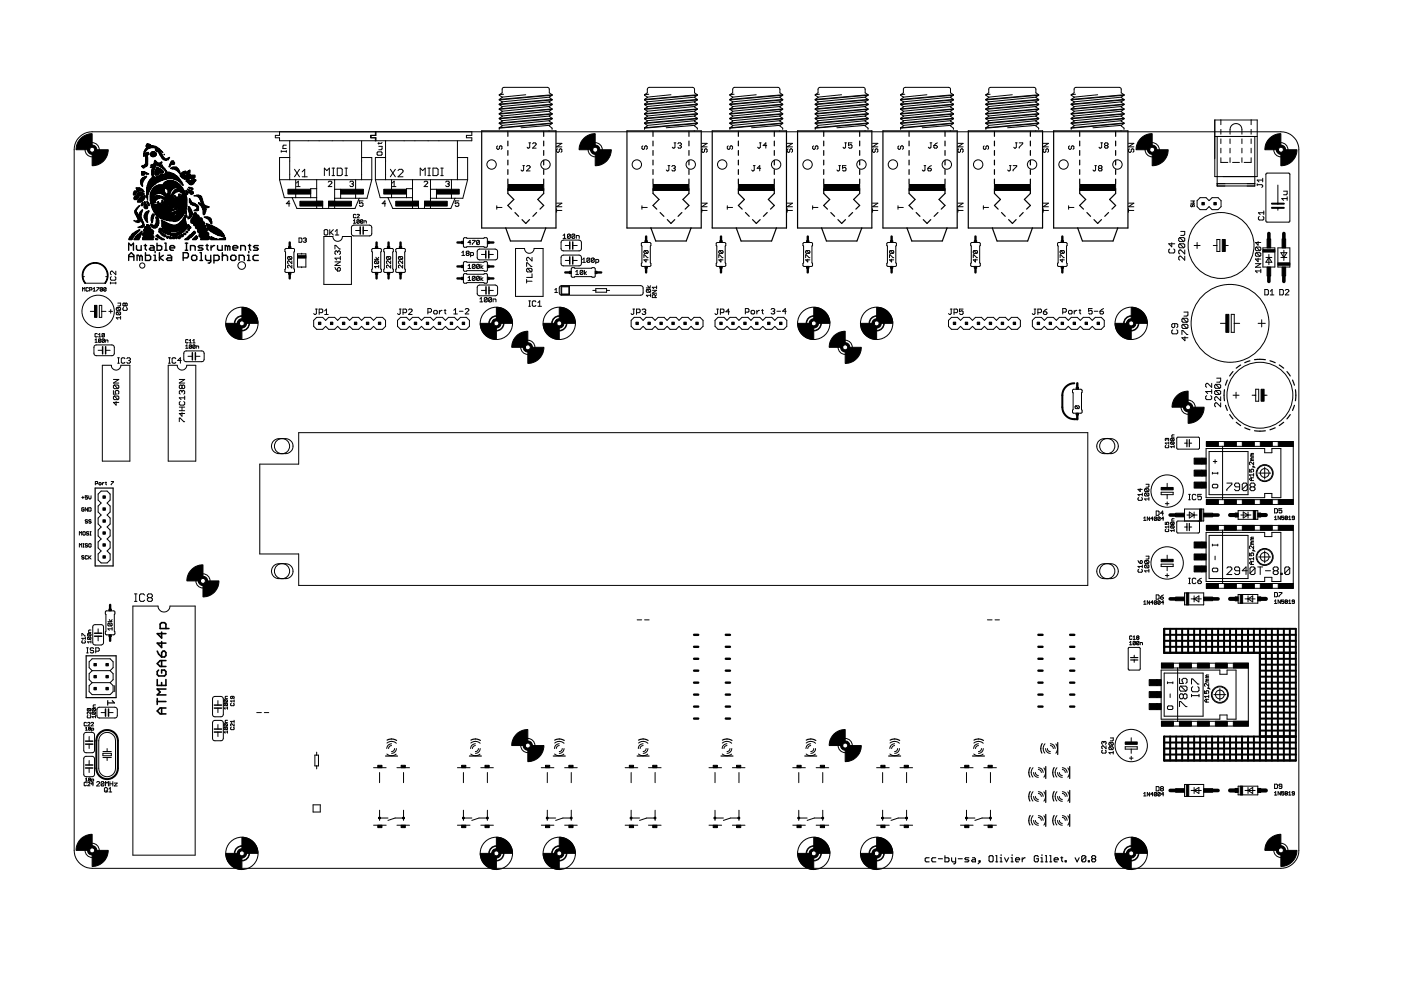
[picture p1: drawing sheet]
<svg xmlns="http://www.w3.org/2000/svg" width="297mm" height="210mm" viewBox="0 0 297 210" stroke-linecap="round" stroke-linejoin="round" font-family="sans-serif">
<g fill="#000" stroke="#000" stroke-width=".51">
<path d="M61.4 51.4v.9zM61.4 58.1v.9zM79.8 51.4v.9zM79.8 58.1v.9zM82.4 58.1v.9zM82.4 51.4v.9zM84.9 51.4v.9zM84.9 58.1v.9zM97 51.4h.9zM97 59h.9zM97 56.5h.9zM103.7 51.4h.9z"/>
<path d="M103.7 59h.9zM103.7 56.5h.9zM119.8 57.8h.9zM126.6 57.8h.9zM137 50.1v.9zM137 56.9v.9zM152.9 50.1v.9zM152.9 56.9v.9zM171.3 50.1v.9zM171.3 56.9v.9zM189 50.1v.9zM189 56.9v.9z"/>
<path d="M206.8 50.1v.9zM206.8 56.9v.9zM225.2 50.1v.9zM225.2 56.9v.9zM228.4 81.3v.8zM228.4 88v.9zM23.3 128.2v.9zM23.3 135v.9zM147.2 134.6h.8zM147.2 137.1h.8zM147.2 139.7h.8zM153.9 134.6h.9z"/>
<path d="M153.9 137.1h.9zM153.9 139.7h.9zM220.2 134.6h.8zM220.2 137.1h.8zM220.2 139.7h.8zM226.9 134.6h.9zM226.9 137.1h.9zM226.9 139.7h.9zM147.2 142.2h.8zM147.2 144.7h.8zM147.2 147.3h.8zM147.2 149.8h.8z"/>
<path d="M147.2 152.4h.8zM153.9 142.2h.9zM153.9 144.7h.9zM153.9 147.3h.9zM153.9 149.8h.9zM153.9 152.4h.9zM220.2 142.2h.8zM220.2 144.7h.8zM220.2 147.3h.8zM220.2 149.8h.8zM226.9 142.2h.9zM226.9 144.7h.9z"/>
<path d="M226.9 147.3h.9zM226.9 149.8h.9z"/>
</g>
<g fill="#000" stroke="#000" stroke-width=".25">
<path d="M102.1 27.7v20.6zM107.7 27.9v1zM107.7 29.9v1zM107.7 31.9v1zM107.7 34v1zM107.7 36v1zM107.7 38v1zM115.3 38v1zM115.3 36v1zM115.3 34v1zM115.3 31.9v1zM115.3 29.9v1z"/>
<path d="M115.3 27.9v1zM102.1 27.7h14.3zM116.4 27.7h1.5zM132.9 27.7v20.6zM138.5 27.9v1zM138.5 29.9v1zM138.5 31.9v1zM138.5 34v1zM138.5 36v1zM138.5 38v1zM146.1 38v1zM146.1 36v1z"/>
<path d="M146.1 34v1zM146.1 31.9v1zM146.1 29.9v1zM146.1 27.9v1zM132.9 27.7h14.3zM147.2 27.7h1.5zM151 27.7v20.6zM156.5 27.9v1zM156.5 29.9v1zM156.5 31.9v1zM156.5 34v1zM156.5 36v1z"/>
<path d="M156.5 38v1zM164.2 38v1zM164.2 36v1zM164.2 34v1zM164.2 31.9v1zM164.2 29.9v1zM164.2 27.9v1zM151 27.7h14.3zM165.3 27.7h1.5zM169.1 27.7v20.6zM174.6 27.9v1zM174.6 29.9v1z"/>
<path d="M174.6 31.9v1zM174.6 34v1zM174.6 36v1zM174.6 38v1zM182.3 38v1zM182.3 36v1zM182.3 34v1zM182.3 31.9v1zM182.3 29.9v1zM182.3 27.9v1zM169.1 27.7h14.3zM183.4 27.7h1.4z"/>
<path d="M187.2 27.7v20.6zM192.7 27.9v1zM192.7 29.9v1zM192.7 31.9v1zM192.7 34v1zM192.7 36v1zM192.7 38v1zM200.4 38v1zM200.4 36v1zM200.4 34v1zM200.4 31.9v1zM200.4 29.9v1z"/>
<path d="M200.4 27.9v1zM187.2 27.7h14.3zM201.5 27.7h1.4zM205.3 27.7v20.6zM210.8 27.9v1zM210.8 29.9v1zM210.8 31.9v1zM210.8 34v1zM210.8 36v1zM210.8 38v1zM218.5 38v1zM218.5 36v1z"/>
<path d="M218.5 34v1zM218.5 31.9v1zM218.5 29.9v1zM218.5 27.9v1zM205.3 27.7h14.3zM219.6 27.7h1.4zM223.4 27.7v20.6zM228.9 27.9v1zM228.9 29.9v1zM228.9 31.9v1zM228.9 34v1zM228.9 36v1z"/>
<path d="M228.9 38v1zM236.5 38v1zM236.5 36v1zM236.5 34v1zM236.5 31.9v1zM236.5 29.9v1zM236.5 27.9v1zM223.4 27.7h14.3zM237.7 27.7h1.4zM102.1 48.3h5.1zM107.2 48.3h8.5zM107.7 40v1z"/>
<path d="M107.7 41l1.2 1.3zM107.7 43.6l.8 .7zM107.2 48.3l1 2.8zM108.9 42.3l-1.2 1.3zM109.2 45.1l.8 .8zM110.7 46.6l.8 .8zM112.3 46.6l-.8 .8zM113.8 45.1l-.8 .8zM115.3 41l-1.3 1.3zM114.5 44.3l.8-.7zM108.2 51.1h6.5zM114 42.3l1.3 1.3z"/>
<path d="M115.3 40v1zM115.7 48.3h2.2zM115.7 48.3l-1 2.8zM117.9 27.7v20.6zM132.9 48.3h5.1zM138 48.3h8.5zM138.5 40v1zM138.5 41l1.2 1.3zM138.5 43.6l.8 .7zM138 48.3l1 2.8zM139.7 42.3l-1.2 1.3zM140 45.1l.8 .8z"/>
<path d="M141.5 46.6l.8 .8zM142.3 47.4l.8-.8zM143.8 45.9l.8-.8zM144.8 42.3l1.3-1.3zM145.3 44.3l.8-.7zM139 51.1h6.5zM144.8 42.3l1.3 1.3zM146.1 40v1zM146.5 48.3h2.2zM146.5 48.3l-1 2.8zM148.7 27.7v20.6zM151 48.3h5.1z"/>
<path d="M156.1 48.3h8.5zM156.5 40v1zM156.5 41l1.3 1.3zM156.5 43.6l.9 .7zM156.1 48.3l1 2.8zM157.8 42.3l-1.3 1.3zM158.1 45.1l.8 .8zM159.6 46.6l.8 .8zM160.4 47.4l.8-.8zM161.9 45.9l.8-.8zM162.9 42.3l1.3-1.3zM163.4 44.3l.8-.7z"/>
<path d="M157.1 51.1h6.5zM162.9 42.3l1.3 1.3zM164.2 40v1zM164.6 48.3h2.2zM164.6 48.3l-1 2.8zM166.8 27.7v20.6zM169.1 48.3h5.1zM174.2 48.3h8.5zM174.6 40v1zM174.6 41l1.3 1.3zM174.6 43.6l.9 .7zM174.2 48.3l1 2.8z"/>
<path d="M175.9 42.3l-1.3 1.3zM176.1 45.1l.9 .8zM177.7 46.6l.8 .8zM178.5 47.4l.8-.8zM180 45.9l.8-.8zM181 42.3l1.3-1.3zM181.5 44.3l.8-.7zM175.2 51.1h6.5zM181 42.3l1.3 1.3zM182.3 40v1zM182.7 48.3h2.1zM182.7 48.3l-1 2.8z"/>
<path d="M184.8 27.7v20.6zM187.2 48.3h5.1zM192.3 48.3h8.5zM192.7 40v1zM192.7 41l1.3 1.3zM192.7 43.6l.8 .7zM192.3 48.3l1 2.8zM194 42.3l-1.3 1.3zM194.2 45.1l.9 .8zM195.7 46.6l.9 .8zM197.3 46.6l-.7 .8zM198.1 45.9l.8-.8z"/>
<path d="M199.1 42.3l1.3-1.3zM199.6 44.3l.8-.7zM193.3 51.1h6.5zM199.1 42.3l1.3 1.3zM200.4 40v1zM200.8 48.3h2.1zM200.8 48.3l-1 2.8zM202.9 27.7v20.6zM205.3 48.3h5.1zM210.4 48.3h8.5zM210.8 40v1zM210.8 41l1.3 1.3z"/>
<path d="M210.8 43.6l.8 .7zM210.4 48.3l1 2.8zM212.1 42.3l-1.3 1.3zM212.3 45.1l.8 .8zM213.8 46.6l.9 .8zM215.4 46.6l-.7 .8zM216.9 45.1l-.7 .8zM217.2 42.3l1.3-1.3zM217.7 44.3l.8-.7zM211.4 51.1h6.5zM217.2 42.3l1.3 1.3zM218.5 40v1z"/>
<path d="M218.9 48.3h2.1zM218.9 48.3l-1 2.8zM221 27.7v20.6zM223.4 48.3h5.1zM228.5 48.3h8.5zM228.9 40v1zM228.9 41l1.3 1.3zM228.9 43.6l.8 .7zM228.5 48.3l1 2.8zM230.2 42.3l-1.3 1.3zM230.4 45.1l.8 .8zM231.9 46.6l.8 .8z"/>
<path d="M232.7 47.4l.8-.8zM234.2 45.9l.8-.8zM235.3 42.3l1.2-1.3zM235.8 44.3l.7-.7zM229.5 51.1h6.5zM235.3 42.3l1.2 1.3zM236.5 40v1zM237 48.3h2.1zM237 48.3l-1 2.8zM239.1 27.7v20.6zM251.7 93.2v.8zM251.7 94v.7z"/>
<path d="M252.2 93.2v.8zM252.2 94v.7zM20.2 103.5v16.5zM20.2 120h3.8zM24 103.5v16.5zM20.2 103.5h3.8zM251.7 111.7v.8zM251.7 111v.7zM252.2 111.7v.8zM252.2 111v.7zM18.3 139v8.9zM18.3 139h6.3z"/>
<path d="M239.7 139.9h.8zM239.7 139.4h.8zM240.5 139.4h.7zM240.5 139.9h.7zM18.3 147.9h6.3zM22.8 148.5v1zM23.8 148.5l.5 .5zM22.8 149h1.5zM24.6 139v8.9zM224.3 157.4v2.6zM81.7 160.3h2.6zM99.5 160.3h2.6z"/>
<path d="M117.3 160.3h2.5zM135.1 160.3h2.5zM152.9 160.3h2.5zM170.6 160.3h2.6zM188.4 160.3h2.5zM206.2 160.3h2.5zM221.7 162.5v2.6zM221.7 167.6v2.5zM221.7 172.7v2.5zM226.8 162.5v2.6zM226.8 167.6v2.5zM226.8 172.7v2.5z"/>
</g>
<g fill="none" stroke="#000" stroke-width=".21">
<path d="M106.9 18.5l-.3 .1-.1 .3M116.1 18.5l.3 .1 .1 .3M137.6 18.5l-.4 .4M146.9 18.5l.4 .4M155.7 18.5l-.4 .4M165 18.5l.4 .4M173.8 18.5l-.4 .4M183 18.5l.3 .1 .1 .3M191.9 18.5l-.4 .4M201.1 18.5l.3 .1 .1 .3M210 18.5l-.3 .1-.1 .3M219.2 18.5l.3 .1 .1 .3"/>
<path d="M228.1 18.5l-.3 .1-.1 .3M237.3 18.5l.4 .4M19.5 27.9a3.8 3.8 0 0 0-3.8 3.8M260.8 27.4a1.26 1.26 0 0 1 1.3-1.2 1.26 1.26 0 0 1 1.2 1.2M268.6 36.7l-.2 .3M271.6 27.9a3.8 3.8 0 0 1 3.8 3.8M273.2 36.7l.3 .3M60.4 57.5l.3 .3M60.7 52.7l-.3 .2M62.2 52.7l.2 .2M62.4 57.5l-.2 .3M70.6 50.1a1.02 1.02 0 0 0 1 1.1 1.02 1.02 0 0 0 1-1.1"/>
<path d="M74.5 49.5l.2 .4 .3 .1M75 47.7l-.3 .1-.2 .4M78.3 47.7l.4 .2 .1 .3M78.8 57.5l.3 .3M78.8 49.5l-.1 .3-.4 .2M79.1 52.7l-.3 .2M80.6 52.7l.3 .2M80.9 57.5l-.3 .3M81.4 57.5l.2 .3M81.6 52.7l-.2 .2M83.1 52.7l.3 .2M83.4 57.5l-.3 .3"/>
<path d="M83.9 57.5l.3 .3M84.2 52.7l-.3 .2M85.7 52.7l.2 .2M85.9 57.5l-.2 .3M98.3 52.2l.2 .2M98.3 59.8l.2 .2M98.3 57.3l.2 .2M98.5 50.4l-.2 .3M98.5 58l-.2 .3M98.5 55.5l-.2 .2M101.2 54.6l.2 .4 .3 .1M101.7 52.8l-.3 .1-.2 .4"/>
<path d="M103.1 50.4l.2 .3M103.1 58l.2 .3M103.1 55.5l.2 .2M103.3 52.2l-.2 .2M103.3 59.8l-.2 .2M103.3 57.3l-.2 .2M105 52.8l.3 .1 .2 .4M105.5 54.6l-.2 .4-.3 .1M111.2 52.7a1.02 1.02 0 0 0 1 1 1.02 1.02 0 0 0 1-1M119 52.7v.3l.5 .2M119 55.9v.3l.5 .2M119.5 50.9l-.5 .2v.3"/>
<path d="M119.5 54.1l-.5 .2v.3M121.1 58.5l.3 .3M121.4 56.7l-.3 .3M122.8 50.9l.3 .1 .2 .4M122.8 54.1l.3 .1 .2 .4M123.3 52.7l-.2 .4-.3 .1M123.3 55.9l-.2 .4-.3 .1M125.9 56.7l.3 .3M126.2 58.5l-.3 .3M136 56.2l.2 .3M136.2 51.4l-.2 .3M137.8 51.4l.2 .3"/>
<path d="M138 56.2l-.2 .3M151.8 56.2l.3 .3M152.1 51.4l-.3 .3M153.6 51.4l.3 .3M153.9 56.2l-.3 .3M170.2 56.2l.3 .3M170.5 51.4l-.3 .3M172 51.4l.3 .3M172.3 56.2l-.3 .3M188 56.2l.3 .3M188.3 51.4l-.3 .3M189.8 51.4l.3 .3"/>
<path d="M190.1 56.2l-.3 .3M205.8 56.2l.3 .3M206.1 51.4l-.3 .3M207.6 51.4l.2 .3M207.8 56.2l-.2 .3M224.2 56.2l.3 .3M224.5 51.4l-.3 .3M226 51.4l.3 .3M226.3 56.2l-.3 .3M268.4 46.8l.2 .3M273.5 46.8l-.3 .3M19.9 74.9l.2 .4 .3 .1"/>
<path d="M20.4 73.1l-.4 .2-.1 .3M23.6 77.4a1.02 1.02 0 0 0 1 1.1 1.02 1.02 0 0 0 1-1.1M23.7 73.1l.3 .1 .2 .4M24.2 74.9l-.2 .4-.3 .1M37.6 77.4a1.02 1.02 0 0 0 1 1.1 1.02 1.02 0 0 0 1-1.1M39 76.2l.2 .4 .3 .1M39.5 74.4l-.4 .2-.1 .3M42.8 74.4l.3 .1 .2 .4M43.3 76.2l-.2 .4-.3 .1M101.2 62.2l.2 .4 .3 .1M101.7 60.4l-.3 .1-.2 .4M105 60.4l.3 .1 .2 .4"/>
<path d="M105.5 62.2l-.2 .4-.3 .1M118.6 62.1l.2 .4 .3 .1M119.1 60.6l-.4 .2-.1 .3M135.8 60.6l.4 .2 .2 .3M136.4 62.1l-.3 .4-.3 .1M59.1 93a1.59 1.59 0 0 0-1.5 1.6 1.59 1.59 0 0 0 1.5 1.6M60.5 93a1.59 1.59 0 0 1 1.6 1.6 1.59 1.59 0 0 1-1.6 1.6M227.4 87.4l.2 .2M227.6 82.5l-.2 .3M229.2 82.5l.2 .3M229.4 87.4l-.2 .2M234.1 93a1.59 1.59 0 0 0-1.6 1.6 1.59 1.59 0 0 0 1.6 1.6"/>
<path d="M235.5 93a1.59 1.59 0 0 1 1.6 1.6 1.59 1.59 0 0 1-1.6 1.6M249.5 95l.2 .2M249.7 92.7l-.2 .2M254.1 92.7l.2 .2M254.3 95l-.2 .2M59.1 119.5a1.58 1.58 0 0 0-1.5 1.6 1.58 1.58 0 0 0 1.5 1.6M60.5 119.5a1.58 1.58 0 0 1 1.6 1.6 1.58 1.58 0 0 1-1.6 1.6M234.1 119.5a1.58 1.58 0 0 0-1.6 1.6 1.58 1.58 0 0 0 1.6 1.6M235.5 119.5a1.58 1.58 0 0 1 1.6 1.6 1.58 1.58 0 0 1-1.6 1.6M249.5 112.8l.2 .2M249.7 110.5l-.2 .2M254.1 110.5l.2 .2"/>
<path d="M254.3 112.8l-.2 .2M19.7 136.2v.3l.5 .3M20.2 132.4l-.5 .2v.3M21.4 132.4l.4 .2 .1 .3M21.9 136.2l-.2 .5-.3 .1M22.3 134.3l.3 .3M22.6 129.5l-.3 .3M24.1 129.5l.3 .3M24.4 134.3l-.3 .3M33.5 128.5a1.27 1.27 0 0 0 1.3 1.3 1.27 1.27 0 0 0 1.2-1.3M239.5 137.3l-.3 .2M241.5 137.3l.2 .2"/>
<path d="M17.8 159.1l.2 .4 .3 .1M18.3 155.3l-.5 .2v.3M19.5 155.3l.4 .2 .1 .3M20 159.1l-.2 .4-.3 .1M20.6 151.7l.2 .4 .3 .1M20.9 157.1a1.78 1.78 0 0 1 1.8-1.8 1.78 1.78 0 0 1 1.8 1.8M21.1 149.9l-.5 .3v.3M24.4 149.9l.3 .2 .2 .4M24.9 151.7l-.2 .4-.3 .1M45.1 151.5l.2 .4 .3 .1M45.1 156.5l.2 .5 .3 .1M45.6 147.7l-.5 .2v.3"/>
<path d="M45.6 152.7l-.5 .3v.2M46.8 147.7l.4 .2 .1 .3M46.8 152.7l.4 .3 .1 .2M47.3 151.5l-.2 .4-.3 .1M47.3 156.5l-.2 .5-.3 .1M82 159.9l1 .3 1-.3M82 157.5l1-.3 1 .4M83 158.1l-.5 .2-.1 .4M83 157.7l-.7 .3-.3 .7M83.7 158.7l-.3 .5-.4 .1M84 158.7l-.3 .7-.7 .3M99.8 159.9l1 .3 1-.3"/>
<path d="M99.8 157.5l1-.3 1 .4M100.8 158.1l-.4 .1-.2 .5M100.8 157.7l-.7 .3-.3 .7M101.4 158.7l-.2 .5-.4 .1M101.8 158.7l-.3 .7-.7 .3M117.6 159.9l1 .3 .9-.3M117.6 157.5l1-.3 1 .4M118.6 158.1l-.4 .1-.3 .5M118.6 157.7l-.7 .3-.3 .7M119.2 158.7l-.2 .5-.4 .1M119.6 158.7l-.3 .7-.7 .3M135.4 159.9l1 .3 .9-.3"/>
<path d="M135.4 157.5l1-.3 1 .4M136.4 158.1l-.4 .1-.3 .5M136.4 157.7l-.8 .3-.3 .7M137 158.7l-.1 .4-.5 .2M137.4 158.7l-.3 .7-.7 .3M153.1 157.5l1-.3 1 .4M153.1 159.9l1 .3 1-.3M154.1 158.1l-.3 .1-.3 .5M154.1 157.7l-.7 .3-.3 .7M154.8 158.7l-.2 .4-.5 .2M155.2 158.7l-.4 .7-.7 .3M170.9 157.5l1-.3 1 .4"/>
<path d="M170.9 159.9l1 .3 1-.3M171.9 158.1l-.4 .1-.2 .5M171.9 157.7l-.7 .3-.3 .7M172.5 158.7l-.1 .4-.5 .2M172.9 158.7l-.3 .7-.7 .3M188.7 159.9l1 .3 .9-.3M188.7 157.5l1-.3 1 .4M189.7 158.1l-.4 .1-.3 .5M189.7 157.7l-.7 .3-.3 .7M190.3 158.7l-.2 .5-.4 .1M190.7 158.7l-.3 .7-.7 .3M206.5 159.9l1 .3 .9-.3"/>
<path d="M206.5 157.5l1-.3 1 .4M207.5 158.1l-.4 .1-.3 .5M207.5 157.7l-.8 .3-.3 .7M208.1 158.7l-.3 .5-.3 .1M208.5 158.7l-.3 .7-.7 .3M221.6 157.7l-.4 1 .3 1M221.7 158.7l.3 .7 .7 .3M222.1 158.7l.2 .5 .4 .1M222.7 158.1l.4 .1 .2 .5M222.7 157.7l.7 .3 .3 .7M223.9 157.7l.3 1-.3 1M239.2 141.8l.3 .3"/>
<path d="M241.7 141.8l-.2 .3M17.8 164.2l.2 .4 .3 .1M18.3 160.4l-.5 .2v.3M19.5 160.4l.4 .2 .1 .3M20 164.2l-.2 .4-.3 .1M20.9 162.9a1.78 1.78 0 0 0 1.8 1.8 1.78 1.78 0 0 0 1.8-1.8M219 162.8l-.4 1 .4 1M219 167.9l-.4 1 .4 .9M219 172.9l-.4 1 .4 1M219.1 163.8l.3 .7 .8 .3M219.1 168.9l.3 .7 .8 .3M219.1 173.9l.3 .8 .8 .3"/>
<path d="M219.5 163.8l.3 .5 .4 .1M219.5 168.9l.1 .3 .6 .3M219.5 173.9l.1 .4 .6 .3M220.2 163.2l.3 .1 .3 .5M220.2 162.8l.7 .3 .3 .7M220.2 168.2l.3 .2 .3 .5M220.2 167.9l.7 .2 .3 .8M220.2 173.3l.3 .1 .3 .5M220.2 172.9l.7 .3 .3 .7M221.3 162.8l.4 1-.4 1M221.3 167.9l.4 1-.4 1M221.3 173l.4 .9-.4 1"/>
<path d="M224.1 162.8l-.4 1 .4 1M224.1 167.9l-.4 1 .4 .9M224.1 172.9l-.4 1 .4 1M224.2 163.8l.3 .7 .7 .3M224.2 168.9l.3 .7 .7 .3M224.2 173.9l.3 .8 .7 .3M224.6 163.8l.3 .5 .3 .1M224.6 168.9l.1 .3 .5 .3M224.6 173.9l.1 .4 .5 .3M225.2 163.2l.4 .1 .3 .5M225.2 162.8l.8 .3 .3 .7M225.2 168.2l.4 .2 .3 .5"/>
<path d="M225.2 167.9l.8 .2 .3 .8M225.2 173.3l.4 .1 .3 .5M225.2 172.9l.8 .3 .3 .7M226.4 162.8l.4 1-.4 1M226.4 167.9l.4 1-.4 1M226.4 173l.4 .9-.4 1M15.7 180.3a3.8 3.8 0 0 0 3.8 3.8M275.4 180.3a3.8 3.8 0 0 1-3.8 3.8"/>
<circle cx="19.5" cy="31.8" r="1.5"/>
<circle cx="104.2" cy="34.9" r=".99"/>
<circle cx="115.7" cy="34.9" r=".99"/>
<circle cx="126.2" cy="31.8" r="1.5"/>
<circle cx="135" cy="34.9" r=".99"/>
<circle cx="146.5" cy="34.9" r=".99"/>
<circle cx="153.1" cy="34.9" r=".99"/>
<circle cx="164.5" cy="34.9" r=".99"/>
<circle cx="171.2" cy="34.9" r=".99"/>
<circle cx="182.6" cy="34.9" r=".99"/>
<circle cx="189.3" cy="34.9" r=".99"/>
<circle cx="200.7" cy="34.9" r=".99"/>
<circle cx="207.4" cy="34.9" r=".99"/>
<circle cx="218.8" cy="34.9" r="1"/>
<circle cx="225.5" cy="34.9" r="1"/>
<circle cx="236.9" cy="34.9" r="1"/>
<circle cx="244.3" cy="31.8" r="1.5"/>
<circle cx="271.6" cy="31.8" r="1.5"/>
<circle cx="30.2" cy="56.3" r=".55"/>
<circle cx="51.2" cy="56.3" r=".8"/>
<circle cx="258.9" cy="52" r="7"/>
<circle cx="20.8" cy="66" r="3.4"/>
<circle cx="51.3" cy="68.6" r="3.4"/>
<circle cx="51.3" cy="68.6" r="1.5"/>
<circle cx="51.3" cy="68.6" r="1.61"/>
<circle cx="105.2" cy="68.6" r="3.4"/>
<circle cx="105.2" cy="68.6" r="1.5"/>
<circle cx="105.2" cy="68.6" r="1.61"/>
<circle cx="111.9" cy="73.6" r="1.5"/>
<circle cx="118.6" cy="68.6" r="3.4"/>
<circle cx="118.6" cy="68.6" r="1.5"/>
<circle cx="118.6" cy="68.6" r="1.61"/>
<circle cx="172.5" cy="68.6" r="3.4"/>
<circle cx="172.5" cy="68.6" r="1.5"/>
<circle cx="172.5" cy="68.6" r="1.61"/>
<circle cx="179.2" cy="73.6" r="1.5"/>
<circle cx="185.9" cy="68.6" r="3.4"/>
<circle cx="185.9" cy="68.6" r="1.5"/>
<circle cx="185.9" cy="68.6" r="1.61"/>
<circle cx="239.8" cy="68.6" r="3.4"/>
<circle cx="239.8" cy="68.6" r="1.5"/>
<circle cx="239.8" cy="68.6" r="1.61"/>
<circle cx="260.8" cy="68.6" r="8.3"/>
<circle cx="59.8" cy="94.6" r="1.61"/>
<circle cx="234.8" cy="94.6" r="1.61"/>
<circle cx="251.9" cy="86.3" r="1.5"/>
<circle cx="267.1" cy="83.8" r="7"/>
<circle cx="247.5" cy="104.1" r="3.4"/>
<circle cx="247.5" cy="119.4" r="3.4"/>
<circle cx="268.1" cy="100.3" r=".93"/>
<circle cx="268.1" cy="118.1" r=".93"/>
<circle cx="268.1" cy="118.1" r="1.8"/>
<circle cx="268.1" cy="100.3" r="1.8"/>
<circle cx="268.1" cy="118.1" r="1.65"/>
<circle cx="268.1" cy="100.3" r="1.65"/>
<circle cx="43" cy="123.2" r="1.5"/>
<circle cx="59.8" cy="121.1" r="1.61"/>
<circle cx="234.8" cy="121.1" r="1.61"/>
<circle cx="111.9" cy="158.1" r="1.5"/>
<circle cx="179.2" cy="158.1" r="1.5"/>
<circle cx="239.8" cy="158.1" r="3.4"/>
<circle cx="258.6" cy="147.3" r=".93"/>
<circle cx="258.6" cy="147.3" r="1.8"/>
<circle cx="258.6" cy="147.3" r="1.65"/>
<circle cx="19.5" cy="180.3" r="1.5"/>
<circle cx="51.3" cy="180.9" r="3.4"/>
<circle cx="51.3" cy="180.9" r="1.5"/>
<circle cx="51.3" cy="180.9" r="1.61"/>
<circle cx="105.2" cy="180.9" r="3.4"/>
<circle cx="105.2" cy="180.9" r="1.5"/>
<circle cx="105.2" cy="180.9" r="1.61"/>
<circle cx="118.6" cy="180.9" r="3.4"/>
<circle cx="118.6" cy="180.9" r="1.5"/>
<circle cx="118.6" cy="180.9" r="1.61"/>
<circle cx="172.5" cy="180.9" r="3.4"/>
<circle cx="172.5" cy="180.9" r="1.5"/>
<circle cx="172.5" cy="180.9" r="1.61"/>
<circle cx="185.9" cy="180.9" r="3.4"/>
<circle cx="185.9" cy="180.9" r="1.5"/>
<circle cx="185.9" cy="180.9" r="1.61"/>
<circle cx="239.8" cy="180.9" r="3.4"/>
<circle cx="239.8" cy="180.9" r="1.5"/>
<circle cx="239.8" cy="180.9" r="1.61"/>
<circle cx="271.6" cy="180.3" r="1.5"/>
</g>
<g fill="none" stroke="#000" stroke-width=".25">
<path d="M261.4 78.8l-.7 .9M263 77.4l-.9 .7M265 76.5l-1.1 .4M266 76.3h2.3M269.3 76.5l1.1 .4M271.2 77.4l1 .7M272.9 78.8l.7 .9M259.6 82.6v2.4M259.8 85.9l.4 1.1M260.2 80.6l-.4 1.1M260.7 87.9l.7 .9M262.1 89.5l.9 .7"/>
<path d="M263.9 90.7l1.1 .4M266 91.3h2.3M270.4 90.7l-1.1 .4M272.2 89.5l-1 .7M273.6 87.9l-.7 .9M274 80.6l.4 1.1M274.4 85.9l-.4 1.1M274.7 82.6v2.4M82.1 156.9l.9-.2 1.1 .3M99.8 156.9l1-.2 1.1 .3M117.6 156.9l1-.2 1 .3M135.4 156.9l1-.2 1 .3"/>
<path d="M153.2 156.9l.9-.2 1.1 .3M170.9 156.9l1-.2 1.1 .3M188.7 156.9l1-.2 1.1 .3M206.5 156.9l1-.2 1 .3M221 157.6l-.3 1.1 .2 1M218.4 162.7l-.3 1.1 .3 1M218.4 167.8l-.3 1.1 .3 .9M218.4 172.9l-.3 1 .3 1M223.5 162.7l-.3 1.1 .2 1M223.5 167.8l-.3 1.1 .2 .9M223.5 172.9l-.3 1 .2 1"/>
</g>
<g fill="#000" stroke="#000" stroke-width=".21">
<path d="M105.9 20.1l.6-.4zM106.5 18.9v.8zM106.9 18.5h9.2zM116.5 18.9v.8zM116.5 19.7l.6 .4zM136.7 20.1l.5-.4zM137.2 18.9v.8zM137.6 18.5h9.3zM147.3 18.9v.8zM147.3 19.7l.5 .4zM154.7 20.1l.6-.4zM155.3 18.9v.8z"/>
<path d="M155.7 18.5h9.3zM165.4 18.9v.8zM165.4 19.7l.5 .4zM172.8 20.1l.6-.4zM173.4 18.9v.8zM173.8 18.5h9.2zM183.4 18.9v.8zM183.4 19.7l.6 .4zM190.9 20.1l.6-.4zM191.5 18.9v.8zM191.9 18.5h9.2zM201.5 18.9v.8z"/>
<path d="M201.5 19.7l.6 .4zM209 20.1l.6-.4zM209.6 18.9v.8zM210 18.5h9.2zM219.6 18.9v.8zM219.6 19.7l.6 .4zM227.1 20.1l.6-.4zM227.7 18.9v.8zM228.1 18.5h9.2zM237.7 18.9v.8zM237.7 19.7l.6 .4zM19.5 27.9h252.1z"/>
<path d="M58.4 28.7h.9zM58.4 28.7v.5zM58.4 29.2h.9zM59.3 33.4h2.1zM59.3 33.4v4.7zM59.3 27.9v.8zM59.3 29.2v.6zM59.3 29.8h2.1zM59.3 38.1h2.1zM59.6 31.9v.4zM60 31v.5zM60.2 30.8l-.2 .2z"/>
<path d="M60.2 30.8h.5zM60.7 31.9v.4zM59.6 32.1h1.1zM60 31.5h.7zM61.4 29.8v3.6zM61.4 38.1h5.7zM61.4 33.4v.8zM61.4 37v1.1zM61.4 34.2v2.8zM62.4 35.9l1.1 1.6zM62.9 38.8l.3-.4zM62.9 39.6h.7z"/>
<path d="M63.2 38.4v1.2zM63.5 35.9l-1.1 1.6zM64.1 36.4l.5-.5zM64.1 37.5h1.1zM64.6 35.9v1.6zM61.4 29.8h4zM65.4 29.8h2.2zM67.1 38.1h3.9zM68.8 35.6v1.6zM68.8 35.6l.5 .6zM69.3 36.2l.5-.6zM70.4 38.8l-.8 .8z"/>
<path d="M69.8 38.4l-.2 .2zM69.8 35.6v1.6zM69.8 38.4h.4zM69.6 39.6h.8zM70.4 38.6v.2zM70.2 38.4l.2 .2zM70.4 37.2h.5zM70.4 35.6h.5zM67.6 29.8h2.8zM70.4 29.8h2.3zM70.7 35.6v1.6zM71 38.1h5.7z"/>
<path d="M71.5 35.6v1.6zM71.5 37.2h.8zM72.3 37.2l.3-.2zM71.5 35.6h.8zM72.6 35.9v1.1zM72.3 35.6l.3 .3zM73.1 37.2h.6zM73.1 35.6h.6zM73.4 35.6v1.6zM74.2 38.6l.2-.2zM74.4 38.4h.3zM74.2 39.4l.2 .2z"/>
<path d="M74.7 38.4l.2 .2zM74.5 39h.2zM74.7 39l.2 .2zM74.4 39.6h.3zM74.9 38.6v.2zM74.9 38.8l-.2 .2zM74.9 39.2v.2zM74.9 39.4l-.2 .2zM72.7 29.8h3.8zM76.7 29.8h3zM76.7 29.8v3.6zM76.7 38.1h2.1z"/>
<path d="M76.7 33.4v.8zM76.7 37v1.1zM76.7 34.2v2.8zM78.6 28.7h1.1zM78.6 28.7v.5zM78.7 28.7h.9zM78.7 28.7v.5zM78.7 29.2h.9zM76.7 33.4h2.1zM78.8 33.4v4.7zM79.6 33.4h2.1zM79.6 33.4v4.7z"/>
<path d="M79.6 27.9v.8zM79.6 29.2v.6zM79.6 29.8h2.1zM79.6 38.1h2.1zM59.3 27.9h20.4zM79.7 27.9v.8zM78.6 29.2h1.1zM79.7 29.2v.6zM79.9 32.4v.3zM79.9 32.7l.2 .2zM80.1 32.9h.7zM80.1 32.2l-.2 .2z"/>
<path d="M80.1 30.4h.7zM80.3 31.7h.5zM80.3 30.2v.4zM81 32.7l-.2 .2zM80.1 32.2h.7zM81 31.6l-.2 .1zM80.8 30.4l.2-.2zM81 32.4v.3zM80.8 32.2l.2 .2zM81 31v.6zM80.3 31h.7zM81.7 29.8v3.6z"/>
<path d="M81.7 38.1h5.8zM81.7 33.4v.8zM81.7 37v1.1zM81.7 34.2v2.8zM82.8 35.9l1 1.6zM83.2 38.8l.4-.4zM83.2 39.6h.7zM83.6 38.4v1.2zM83.8 35.9l-1 1.6zM84.4 37.5l1-1.1zM84.4 36.2l.3-.3zM84.7 35.9h.5z"/>
<path d="M84.4 37.5h1zM85.4 36.2v.2zM85.2 35.9l.2 .3zM81.7 29.8h4zM85.7 29.8h2.3zM87.5 38.1h3.8zM89.1 35.6v1.6zM89.1 35.6l.5 .6zM89.6 36.2l.5-.6zM90.7 38.8l-.8 .8zM90.1 38.4l-.2 .2zM90.1 35.6v1.6z"/>
<path d="M90.1 38.4h.4zM89.9 39.6h.8zM90.7 38.6v.2zM90.5 38.4l.2 .2zM90.7 37.2h.5zM90.7 35.6h.5zM88 29.8h2.8zM90.8 29.8h2.2zM91 35.6v1.6zM91.3 38.1h5.7zM91.8 35.6v1.6zM91.8 37.2h.8z"/>
<path d="M92.6 37.2l.3-.2zM91.8 35.6h.8zM92.9 35.9v1.1zM92.6 35.6l.3 .3zM93.5 37.2h.5zM93.5 35.6h.5zM93.7 35.6v1.6zM94.5 38.6l.2-.2zM94.7 38.4h.4zM94.5 39.4l.2 .2zM95.1 38.4l.1 .2zM94.9 39h.2z"/>
<path d="M95.1 39l.1 .2zM94.7 39.6h.4zM95.2 38.6v.2zM95.2 38.8l-.1 .2zM95.2 39.2v.2zM95.2 39.4l-.1 .2zM93 29.8h3.9zM97 29.8h3zM97 29.8v3.6zM97 38.1h2.1zM97 33.4v.8zM97 37v1.1z"/>
<path d="M97 34.2v2.8zM98.9 28.7h1.1zM98.9 28.7v.5zM97 33.4h2.1zM99.1 33.4v4.7zM79.6 27.9h20.4zM100 27.9v.8zM98.9 29.2h1.1zM100 29.2v.6zM105.3 31.1v.4zM105.3 31.5l.2 .2zM105.5 30.9l-.2 .2z"/>
<path d="M105.5 31.7h.2zM105.7 31.7l.2-.2zM105.9 20.2l.6 .4zM105.9 21.2l.6 .4zM105.9 22.2l.6 .4zM105.9 23.2l.6 .4zM105.9 24.2l.6 .4zM105.9 25.2l.6 .4zM105.9 26.2l.6 .4zM105.9 27.2v.2zM105.9 27.1l11.2-1zM105.9 25.1l11.2-1z"/>
<path d="M105.9 23.1l11.2-1zM105.9 21.1l11.2-1zM105.9 20.1l.9-.1zM105.9 21.2l11.2-1zM105.9 22.2l11.2-1zM105.9 23.2l11.2-1zM105.9 24.2l11.1-1zM105.9 26.2l11.2-1zM105.9 31.1v.4zM105.9 31.1l.2-.2zM106.1 30.9h.2zM106.3 30.9l.1 .2z"/>
<path d="M106.4 31.1v.4zM106.4 31.5l-.1 .2zM105.9 21.1l.6-.4zM105.9 22.1l.6-.4zM105.9 23.1l.6-.4zM105.9 24.1l.6-.4zM105.9 25.1l.6-.4zM105.9 26.1l.6-.4zM105.9 27.1l.6-.4zM106.5 21.6l10.1-1zM106.5 20.6l5-.5zM106.5 23.6l10-1z"/>
<path d="M106.5 25.6l10.1-1zM110.5 36l.2 .2zM110.7 36.2h.1zM111 36l-.2 .2zM110.8 35.1h.4zM111 35.1v.9zM111.6 36.2l.8-.7zM111.8 31.2l.1 .2zM111.8 35.1l-.2 .2zM111.9 31.4h.2zM112.1 31.4l.2-.2zM112.1 30.3h.4z"/>
<path d="M111.8 35.1h.4zM112.3 30.3v.9zM111.6 36.2h.8zM112.4 35.3v.2zM112.2 35.1l.2 .2zM112.9 31.4l.8-.7zM113.1 30.3l-.2 .2zM113.1 30.3h.4zM112.9 31.4h.8zM113.7 30.5v.2zM113.5 30.3l.2 .2zM110.5 27.1l5.9-.5z"/>
<path d="M116.5 20.7l.6 .4zM116.5 21.7l.6 .4zM116.5 22.7l.6 .4zM116.5 23.7l.6 .4zM116.5 24.7l.6 .4zM116.5 25.7l.6 .4zM116.5 26.7l.6 .5zM106.5 22.6l10-1zM106.5 24.6l10-1zM106.5 26.6l10-1zM116.5 20.6l.6-.4zM116.5 21.6l.6-.4z"/>
<path d="M116.5 22.6l.6-.4zM116.5 23.6l.6-.4zM116.5 24.6l.6-.4zM116.5 25.6l.6-.4zM116.5 26.6l.6-.4zM117.1 27.2v.2zM105.9 26.1l11.2-1zM105.9 24.1l11.2-1zM105.9 22.1l11.2-1zM105.9 25.2l11.2-1zM105.9 27.2l11.2-1zM118 31.7v.4z"/>
<path d="M118 32.1l.2 .2zM118 31.1l1.1-.7zM118.2 31.6l-.2 .1zM118.2 32.3h.2zM118.4 32.3l.2-.2zM118.6 31.7v.4zM118.6 31.7l.2-.1zM118.8 31.6h.1zM118.9 31.6l.2 .1zM119.1 31.7v.4zM119.1 32.1l-.2 .2zM118 31.1h1.1z"/>
<path d="M118 30.4h1.1zM136.1 31.1v.4zM136.1 31.5l.2 .2zM136.3 30.9l-.2 .2zM136.3 31.7h.2zM136.5 31.7l.2-.2zM136.7 20.2l.5 .4zM136.7 21.2l.5 .4zM136.7 22.2l.5 .4zM136.7 23.2l.5 .4zM136.7 24.2l.5 .4zM136.7 25.2l.5 .4z"/>
<path d="M136.7 26.2l.5 .4zM136.7 27.2v.2zM136.7 27.1l11.1-1zM136.7 25.1l11.1-1zM136.7 23.1l11.1-1zM136.7 21.1l11.1-1zM136.7 20.1l.9-.1zM136.7 21.2l11.1-1zM136.7 22.2l11.1-1zM136.7 23.2l11.1-1zM136.7 24.2l11-1zM136.7 26.2l11.1-1z"/>
<path d="M136.7 31.1v.4zM136.7 31.1l.2-.2zM136.9 30.9h.1zM137 30.9l.2 .2zM137.2 31.1v.4zM137.2 31.5l-.2 .2zM136.7 21.1l.5-.4zM136.7 22.1l.5-.4zM136.7 23.1l.5-.4zM136.7 24.1l.5-.4zM136.7 25.1l.5-.4zM136.7 26.1l.5-.4z"/>
<path d="M136.7 27.1l.5-.4zM137.2 21.6l10.2-1zM137.2 20.6l5.1-.5zM137.2 23.6l10.1-1zM137.2 25.6l10.2-1zM141.3 36l.2 .2zM141.5 36.2h.1zM141.6 36.2l.2-.2zM141.6 35.1h.4zM141.8 35.1v.9zM142.4 35.3l.2-.2zM142.5 31.2l.2 .2z"/>
<path d="M142.6 35.1h.4zM142.4 36l.2 .2zM142.7 31.4h.2zM142.9 31.4l.2-.2zM142.9 30.3h.4zM143 35.1l.2 .2zM142.8 35.7h.2zM143 35.7l.2 .2zM142.6 36.2h.4zM143.1 30.3v.9zM143.2 35.3v.2zM143 35.7l.2-.2z"/>
<path d="M143.2 35.9v.1zM143 36.2l.2-.2zM143.9 30.3l-.2 .2zM143.9 30.3h.4zM143.7 31.2l.2 .2zM144.3 30.3l.2 .2zM144.1 30.9h.2zM144.3 30.9l.2 .2zM143.9 31.4h.4zM144.5 30.5v.2zM144.5 30.7l-.2 .2zM144.5 31.1v.1z"/>
<path d="M144.5 31.2l-.2 .2zM141.2 27.1l6-.5zM147.3 20.7l.5 .4zM147.3 21.7l.5 .4zM147.3 22.7l.5 .4zM147.3 23.7l.5 .4zM147.3 24.7l.5 .4zM147.3 25.7l.5 .4zM147.3 26.7l.5 .5zM137.2 22.6l10.1-1zM137.2 24.6l10.1-1zM137.2 26.6l10.1-1z"/>
<path d="M147.3 20.6l.5-.4zM147.3 21.6l.5-.4zM147.3 22.6l.5-.4zM147.3 23.6l.5-.4zM147.3 24.6l.5-.4zM147.3 25.6l.5-.4zM147.3 26.6l.5-.4zM147.8 27.2v.2zM136.7 26.1l11.1-1zM136.7 24.1l11.1-1zM136.7 22.1l11.1-1zM136.7 25.2l11.1-1z"/>
<path d="M136.7 27.2l11.1-1zM148.8 31.7v.4zM148.8 32.1l.2 .2zM148.8 31.1l1.1-.7zM149 31.6l-.2 .1zM149 32.3h.2zM149.4 32.1l-.2 .2zM149.4 31.7v.4zM149.5 31.6l-.1 .1zM149.5 31.6h.2zM149.7 31.6l.2 .1zM149.9 31.7v.4z"/>
<path d="M149.9 32.1l-.2 .2zM148.8 31.1h1.1zM148.8 30.4h1.1zM154.2 31.1v.4zM154.2 31.5l.2 .2zM154.4 30.9l-.2 .2zM154.4 31.7h.2zM154.6 31.7l.2-.2zM154.7 20.2l.6 .4zM154.7 21.2l.6 .4zM154.7 22.2l.6 .4zM154.7 23.2l.6 .4z"/>
<path d="M154.7 24.2l.6 .4zM154.7 25.2l.6 .4zM154.7 26.2l.6 .4zM154.7 27.2v.2zM154.7 27.1l11.2-1zM154.7 25.1l11.2-1zM154.7 23.1l11.2-1zM154.7 21.1l11.2-1zM154.7 20.1l.9-.1zM154.7 21.2l11.2-1zM154.7 22.2l11.2-1zM154.7 23.2l11.2-1z"/>
<path d="M154.7 24.2l11.1-1zM154.7 26.2l11.2-1zM154.8 31.1v.4zM154.9 30.9l-.1 .2zM154.9 30.9h.2zM155.1 30.9l.2 .2zM155.3 31.1v.4zM155.3 31.5l-.2 .2zM154.7 21.1l.6-.4zM154.7 22.1l.6-.4zM154.7 23.1l.6-.4zM154.7 24.1l.6-.4z"/>
<path d="M154.7 25.1l.6-.4zM154.7 26.1l.6-.4zM154.7 27.1l.6-.4zM155.3 21.6l10.1-1zM155.3 20.6l5-.5zM155.3 23.6l10.1-1zM155.3 25.6l10.1-1zM159.4 36l.1 .2zM159.5 36.2h.2zM159.7 36.2l.2-.2zM159.7 35.1h.4zM159.9 35.1v.9z"/>
<path d="M160.5 35.7h.8zM160.6 31.2l.2 .2zM160.8 31.4h.2zM161 31.4l.2-.2zM161 30.3h.4zM161.1 35.1v1.1zM161.1 35.1l-.6 .6zM161.2 30.3v.9zM161.8 30.9h.8zM162.4 30.3v1.1zM161.8 30.9l.6-.6zM159.3 27.1l5.9-.5z"/>
<path d="M165.4 20.7l.5 .4zM165.4 21.7l.5 .4zM165.4 22.7l.5 .4zM165.4 23.7l.5 .4zM165.4 24.7l.5 .4zM165.4 25.7l.5 .4zM165.4 26.7l.5 .5zM155.3 22.6l10.1-1zM155.3 24.6l10.1-1zM155.3 26.6l10.1-1zM165.4 20.6l.5-.4zM165.4 21.6l.5-.4z"/>
<path d="M165.4 22.6l.5-.4zM165.4 23.6l.5-.4zM165.4 24.6l.5-.4zM165.4 25.6l.5-.4zM165.4 26.6l.5-.4zM165.9 27.2v.2zM154.7 26.1l11.2-1zM154.7 24.1l11.2-1zM154.7 22.1l11.2-1zM154.7 25.2l11.2-1zM154.7 27.2l11.2-1zM166.9 31.7v.4z"/>
<path d="M166.9 32.1l.2 .2zM166.9 31.1l1.1-.7zM167.1 31.6l-.2 .1zM167.1 32.3h.2zM167.4 32.1l-.1 .2zM167.4 31.7v.4zM167.4 31.7l.2-.1zM167.6 31.6h.2zM167.8 31.6l.2 .1zM168 31.7v.4zM168 32.1l-.2 .2zM166.9 31.1h1.1z"/>
<path d="M166.9 30.4h1.1zM172.3 31.1v.4zM172.3 31.5l.2 .2zM172.5 30.9l-.2 .2zM172.5 31.7h.2zM172.8 31.5l-.1 .2zM172.8 31.1v.4zM172.8 31.1l.2-.2zM172.8 20.2l.6 .4zM172.8 21.2l.6 .4zM172.8 22.2l.6 .4zM172.8 23.2l.6 .4z"/>
<path d="M172.8 24.2l.6 .4zM172.8 25.2l.6 .4zM172.8 26.2l.6 .4zM172.8 27.2v.2zM172.8 27.1l11.2-1zM172.8 25.1l11.2-1zM172.8 23.1l11.2-1zM172.8 21.1l11.2-1zM172.8 20.1l.9-.1zM172.8 21.2l11.2-1zM172.8 22.2l11.2-1zM172.8 23.2l11.2-1z"/>
<path d="M172.8 24.2l11.1-1zM172.8 26.2l11.2-1zM173 30.9h.2zM173.2 30.9l.2 .2zM173.4 31.1v.4zM173.4 31.5l-.2 .2zM172.8 21.1l.6-.4zM172.8 22.1l.6-.4zM172.8 23.1l.6-.4zM172.8 24.1l.6-.4zM172.8 25.1l.6-.4zM172.8 26.1l.6-.4z"/>
<path d="M172.8 27.1l.6-.4zM173.4 21.6l10.1-1zM173.4 20.6l5-.5zM173.4 23.6l10-1zM173.4 25.6l10.1-1zM177.4 36l.2 .2zM177.6 36.2h.2zM177.8 36.2l.2-.2zM177.8 35.1h.4zM178 35.1v.9zM178.6 35.1v.6zM178.6 35.7l.4-.2z"/>
<path d="M178.7 31.2l.2 .2zM178.6 36l.2 .2zM178.9 31.4h.2zM179 35.5h.2zM179.3 31.2l-.2 .2zM179.1 30.3h.4zM179.2 35.5l.2 .2zM178.8 36.2h.4zM179.3 30.3v.9zM178.6 35.1h.8zM179.4 35.7v.3zM179.2 36.2l.2-.2z"/>
<path d="M179.9 30.3v.6zM179.9 30.9l.4-.2zM179.9 31.2l.2 .2zM180.3 30.7h.2zM180.5 30.7l.1 .2zM180.1 31.4h.4zM179.9 30.3h.7zM180.6 30.9v.3zM180.6 31.2l-.1 .2zM177.4 27.1l5.9-.5zM183.4 20.7l.6 .4zM183.4 21.7l.6 .4z"/>
<path d="M183.4 22.7l.6 .4zM183.4 23.7l.6 .4zM183.4 24.7l.6 .4zM183.4 25.7l.6 .4zM183.4 26.7l.6 .5zM173.4 22.6l10-1zM173.4 24.6l10-1zM173.4 26.6l10-1zM183.4 20.6l.6-.4zM183.4 21.6l.6-.4zM183.4 22.6l.6-.4zM183.4 23.6l.6-.4z"/>
<path d="M183.4 24.6l.6-.4zM183.4 25.6l.6-.4zM183.4 26.6l.6-.4zM184 27.2v.2zM172.8 26.1l11.2-1zM172.8 24.1l11.2-1zM172.8 22.1l11.2-1zM172.8 25.2l11.2-1zM172.8 27.2l11.2-1zM185 31.7v.4zM185 32.1l.2 .2zM185 31.1l1.1-.7z"/>
<path d="M185.2 31.6l-.2 .1zM185.2 32.3h.2zM185.4 32.3l.1-.2zM185.5 31.7v.4zM185.5 31.7l.2-.1zM185.7 31.6h.2zM185.9 31.6l.2 .1zM186.1 31.7v.4zM186.1 32.1l-.2 .2zM185 31.1h1.1zM185 30.4h1.1zM190.4 31.1v.4z"/>
<path d="M190.4 31.5l.2 .2zM190.6 30.9l-.2 .2zM190.6 31.7h.2zM190.8 31.7l.1-.2zM190.9 31.1v.4zM190.9 31.1l.2-.2zM190.9 20.2l.6 .4zM190.9 21.2l.6 .4zM190.9 22.2l.6 .4zM190.9 23.2l.6 .4zM190.9 24.2l.6 .4zM190.9 25.2l.6 .4z"/>
<path d="M190.9 26.2l.6 .4zM190.9 27.2v.2zM190.9 27.1l11.2-1zM190.9 25.1l11.2-1zM190.9 23.1l11.2-1zM190.9 21.1l11.2-1zM190.9 20.1l.9-.1zM190.9 21.2l11.2-1zM190.9 22.2l11.2-1zM190.9 23.2l11.2-1zM190.9 24.2l11.1-1zM190.9 26.2l11.2-1z"/>
<path d="M191.1 30.9h.2zM191.3 30.9l.2 .2zM191.5 31.1v.4zM191.5 31.5l-.2 .2zM190.9 21.1l.6-.4zM190.9 22.1l.6-.4zM190.9 23.1l.6-.4zM190.9 24.1l.6-.4zM190.9 25.1l.6-.4zM190.9 26.1l.6-.4zM190.9 27.1l.6-.4zM191.5 21.6l10.1-1z"/>
<path d="M191.5 20.6l5-.5zM191.5 23.6l10-1zM191.5 25.6l10.1-1zM195.5 36l.2 .2zM195.7 36.2h.2zM195.9 36.2l.2-.2zM195.9 35.1h.4zM196.1 35.1v.9zM196.7 35.7v.3zM196.7 36l.2 .2zM196.8 31.2l.2 .2zM196.9 36.2h.4z"/>
<path d="M197 31.4h.2zM197.1 35.3l-.4 .4zM197.2 31.4l.2-.2zM197.2 30.3h.4zM197.3 36.2l.2-.2zM196.7 35.7h.6zM197.4 30.3v.9zM197.1 35.3l.4-.2zM197.5 35.9v.1zM197.3 35.7l.2 .2zM198 30.9v.3zM198 31.2l.2 .2z"/>
<path d="M198.2 31.4h.3zM198.4 30.5l-.4 .4zM198.5 31.4l.2-.2zM198 30.9h.5zM198.4 30.5l.3-.2zM198.7 31.1v.1zM198.5 30.9l.2 .2zM195.5 27.1l5.9-.5zM201.5 20.7l.6 .4zM201.5 21.7l.6 .4zM201.5 22.7l.6 .4zM201.5 23.7l.6 .4z"/>
<path d="M201.5 24.7l.6 .4zM201.5 25.7l.6 .4zM201.5 26.7l.6 .5zM191.5 22.6l10-1zM191.5 24.6l10-1zM191.5 26.6l10-1zM201.5 20.6l.6-.4zM201.5 21.6l.6-.4zM201.5 22.6l.6-.4zM201.5 23.6l.6-.4zM201.5 24.6l.6-.4zM201.5 25.6l.6-.4z"/>
<path d="M201.5 26.6l.6-.4zM202.1 27.2v.2zM190.9 26.1l11.2-1zM190.9 24.1l11.2-1zM190.9 22.1l11.2-1zM190.9 25.2l11.2-1zM190.9 27.2l11.2-1zM203.1 31.7v.4zM203.1 32.1l.2 .2zM203.1 31.1l1.1-.7zM203.3 31.6l-.2 .1zM203.3 32.3h.2z"/>
<path d="M203.5 32.3l.1-.2zM203.6 31.7v.4zM203.6 31.7l.2-.1zM203.8 31.6h.2zM204 31.6l.2 .1zM204.2 31.7v.4zM204.2 32.1l-.2 .2zM203.1 31.1h1.1zM203.1 30.4h1.1zM208.5 31.1v.4zM208.5 31.5l.2 .2zM208.7 30.9l-.2 .2z"/>
<path d="M208.7 31.7h.2zM208.9 31.7l.1-.2zM209 20.2l.6 .4zM209 21.2l.6 .4zM209 22.2l.6 .4zM209 23.2l.6 .4zM209 24.2l.6 .4zM209 25.2l.6 .4zM209 26.2l.6 .4zM209 27.2v.2zM209 27.1l11.2-1zM209 25.1l11.2-1z"/>
<path d="M209 23.1l11.2-1zM209 21.1l11.2-1zM209 20.1l.9-.1zM209 21.2l11.2-1zM209 22.2l11.2-1zM209 23.2l11.2-1zM209 24.2l11.1-1zM209 26.2l11.2-1zM209 31.1v.4zM209 31.1l.2-.2zM209.2 30.9h.2zM209.4 30.9l.2 .2z"/>
<path d="M209.6 31.1v.4zM209.6 31.5l-.2 .2zM209 21.1l.6-.4zM209 22.1l.6-.4zM209 23.1l.6-.4zM209 24.1l.6-.4zM209 25.1l.6-.4zM209 26.1l.6-.4zM209 27.1l.6-.4zM209.6 21.6l10.1-1zM209.6 20.6l5-.5zM209.6 23.6l10-1z"/>
<path d="M209.6 25.6l10.1-1zM213.6 36l.2 .2zM213.8 36.2h.2zM214 36.2l.2-.2zM214 35.1h.4zM214.2 35.1v.9zM214.8 35.1h.8zM214.8 36v.2zM214.9 31.2l.2 .2zM215.1 31.4h.2zM215.3 31.4l.2-.2zM215.3 30.3h.4z"/>
<path d="M215.5 30.3v.9zM215.6 35.1v.2zM214.8 36l.8-.7zM216.1 30.3h.7zM216.1 31.2v.2zM216.8 30.3v.2zM216.8 30.5l-.7 .7zM213.6 27.1l5.9-.5zM219.6 20.7l.6 .4zM219.6 21.7l.6 .4zM219.6 22.7l.6 .4zM219.6 23.7l.6 .4z"/>
<path d="M219.6 24.7l.6 .4zM219.6 25.7l.6 .4zM219.6 26.7l.6 .5zM209.6 22.6l10-1zM209.6 24.6l10-1zM209.6 26.6l10-1zM219.6 20.6l.6-.4zM219.6 21.6l.6-.4zM219.6 22.6l.6-.4zM219.6 23.6l.6-.4zM219.6 24.6l.6-.4zM219.6 25.6l.6-.4z"/>
<path d="M219.6 26.6l.6-.4zM220.2 27.2v.2zM209 26.1l11.2-1zM209 24.1l11.2-1zM209 22.1l11.2-1zM209 25.2l11.2-1zM209 27.2l11.2-1zM221.2 31.7v.4zM221.2 32.1l.2 .2zM221.2 31.1l1.1-.7zM221.4 31.6l-.2 .1zM221.4 32.3h.2z"/>
<path d="M221.6 32.3l.1-.2zM221.7 31.7v.4zM221.7 31.7l.2-.1zM221.9 31.6h.2zM222.1 31.6l.2 .1zM222.3 31.7v.4zM222.3 32.1l-.2 .2zM221.2 31.1h1.1zM221.2 30.4h1.1zM226.6 31.1v.4zM226.6 31.5l.2 .2zM226.8 30.9l-.2 .2z"/>
<path d="M226.8 31.7h.1zM226.9 31.7l.2-.2zM227.1 20.2l.6 .4zM227.1 21.2l.6 .4zM227.1 22.2l.6 .4zM227.1 23.2l.6 .4zM227.1 24.2l.6 .4zM227.1 25.2l.6 .4zM227.1 26.2l.6 .4zM227.1 27.2v.2zM227.1 27.1l11.2-1zM227.1 25.1l11.2-1z"/>
<path d="M227.1 23.1l11.2-1zM227.1 21.1l11.2-1zM227.1 20.1l.9-.1zM227.1 21.2l11.2-1zM227.1 22.2l11.2-1zM227.1 23.2l11.2-1zM227.1 24.2l11.1-1zM227.1 26.2l11.2-1zM227.1 31.1v.4zM227.1 31.1l.2-.2zM227.3 30.9h.2zM227.5 30.9l.2 .2z"/>
<path d="M227.7 31.1v.4zM227.7 31.5l-.2 .2zM227.1 21.1l.6-.4zM227.1 22.1l.6-.4zM227.1 23.1l.6-.4zM227.1 24.1l.6-.4zM227.1 25.1l.6-.4zM227.1 26.1l.6-.4zM227.1 27.1l.6-.4zM227.7 21.6l10.1-1zM227.7 20.6l5-.5zM227.7 23.6l10-1z"/>
<path d="M227.7 25.6l10.1-1zM231.7 36l.2 .2zM231.9 36.2h.2zM232.3 36l-.2 .2zM232.1 35.1h.4zM232.3 35.1v.9zM232.9 35.3l.2-.2zM232.9 35.9v.1zM232.9 35.9l.2-.2zM232.9 35.3v.2zM233 31.2l.2 .2zM233.1 35.1h.4z"/>
<path d="M232.9 36l.2 .2zM232.9 35.5l.2 .2zM233.1 35.7h.4zM233.2 31.4h.2zM233.4 31.4l.2-.2zM233.4 30.3h.4zM233.5 35.1l.1 .2zM233.5 35.7l.1 .2zM233.1 36.2h.4zM233.6 30.3v.9zM233.6 35.3v.2zM233.6 35.5l-.1 .2z"/>
<path d="M233.6 35.9v.1zM233.6 36l-.1 .2zM234.4 30.3l-.2 .2zM234.2 31.1v.1zM234.2 31.1l.2-.2zM234.2 30.5v.2zM234.4 30.3h.3zM234.2 31.2l.2 .2zM234.2 30.7l.2 .2zM234.4 30.9h.3zM234.7 30.3l.2 .2zM234.7 30.9l.2 .2z"/>
<path d="M234.4 31.4h.3zM234.9 30.5v.2zM234.7 30.9l.2-.2zM234.9 31.1v.1zM234.9 31.2l-.2 .2zM231.7 27.1l5.9-.5zM237.7 20.7l.6 .4zM237.7 21.7l.6 .4zM237.7 22.7l.6 .4zM237.7 23.7l.6 .4zM237.7 24.7l.6 .4zM237.7 25.7l.6 .4z"/>
<path d="M237.7 26.7l.6 .5zM227.7 22.6l10-1zM227.7 24.6l10-1zM227.7 26.6l10-1zM237.7 20.6l.6-.4zM237.7 21.6l.6-.4zM237.7 22.6l.6-.4zM237.7 23.6l.6-.4zM237.7 24.6l.6-.4zM237.7 25.6l.6-.4zM237.7 26.6l.6-.4zM238.3 27.2v.2z"/>
<path d="M227.1 26.1l11.2-1zM227.1 24.1l11.2-1zM227.1 22.1l11.2-1zM227.1 25.2l11.2-1zM227.1 27.2l11.2-1zM239.3 31.7v.4zM239.3 32.1l.2 .2zM239.3 31.1l1.1-.7zM239.5 31.6l-.2 .1zM239.5 32.3h.1zM239.6 32.3l.2-.2zM239.8 31.7v.4z"/>
<path d="M239.8 31.7l.2-.1zM240 31.6h.2zM240.2 31.6l.2 .1zM240.4 31.7v.4zM240.4 32.1l-.2 .2zM239.3 31.1h1.1zM239.3 30.4h1.1zM257.6 25.4h1.2zM257.6 28.9h8.4zM257.6 25.4v8.2zM257.6 37.4h.5zM257.6 25.4v12z"/>
<path d="M258.1 38.9h1.6zM258.1 39.4h1.6zM258.1 38.9v.5zM258.1 28.9v8.5zM258.1 37.4h7.9zM258.1 37.4v1.5zM258.1 39.4h7.9zM258.1 38.9h7.9zM258.8 25.4h6.5zM258.8 25.4v1zM258.8 27.4v1zM258.8 29.4v1z"/>
<path d="M258.8 31.4v1zM258.8 33.4v1zM258.8 34.4h1.5zM259.3 37.4h6.7zM260.8 27.4v1zM260.8 29.4v1zM260.8 31.4v1zM260.8 33.4v1zM261.3 34.4h1.5zM263.3 27.4v1zM263.3 29.4v1zM263.3 31.4v1z"/>
<path d="M263.3 33.4v1zM263.8 34.4h1.5zM264.4 38.9h1.6zM264.4 39.4h1.6zM265.3 25.4h1.3zM265.3 25.4v1zM265.3 27.4v1zM265.3 29.4v1zM265.3 31.4v1zM265.3 33.4v1zM266 28.9h.6zM266 28.9v8.5z"/>
<path d="M266 37.4h.6zM266 37.4v1.5zM266 38.9v.5zM266.6 25.4v12zM266.6 39v.3zM266.6 38.2h1.1zM266.6 38.2l.3 .4zM267.7 39.5l-.2 .3zM266.6 39.2h.9zM267.7 39.3v.2zM267.5 39.2l.2 .1zM267.7 37.8v.8z"/>
<path d="M268.4 37v9.8zM268.6 36.7h4.6zM275.4 31.7v148.6zM17.5 58.7h.4zM22.4 58.7h.4zM23.4 58.8v.4zM23.4 59.2l.2 .2zM23.4 57.7v.4zM23.4 58.1l.2 .2zM23.6 58.7l-.2 .1zM23.6 59.4h.8zM23.6 57.5l-.2 .2z"/>
<path d="M23.6 57.5h.2zM24.4 59.4l.2-.2zM24.6 58.8v.4zM24.4 58.7l.2 .1zM24.6 57.5v.8zM23.8 57.5l.8 .8zM59.3 38.1l1 3.8zM60.3 41.9h1.6zM60.4 57.1v.4zM60.4 52.9v.4zM60.5 57l-.1 .1zM60.4 53.3l.1 .1z"/>
<path d="M60.5 53.4v3.6zM60.7 43.2h.8zM61 56.4v.3zM61 56.7l.1 .1zM61 55.5v.3zM61 55.8l.1 .1zM61 54.5v.3zM61 54.5l.1-.1zM61.1 56.2l-.1 .2zM61.1 55.3l-.1 .2zM61 54.8l.1 .2zM61.1 54.4h.6z"/>
<path d="M61.3 42.6v1.2zM61.3 42.6l-.6 .6zM61.1 56.2h.2zM61.1 55.3h.2zM61.1 55h.6zM61.7 54.4l.2 .1zM61.1 54.4l.6 .6zM61.9 56.2v.6zM61.3 56.2l.6 .6zM61.9 55.3v.6zM61.3 55.3l.6 .6zM61.9 54.5v.3z"/>
<path d="M61.9 54.8l-.2 .2zM61.9 41.9h.8zM60.7 57.8h1.5zM60.7 52.7h1.5zM62.3 57l.1 .1zM62.3 53.4l.1-.1zM62.3 53.4v3.6zM62.4 57.1v.4zM62.4 52.9v.4zM62.7 41.9h3.2zM62.7 38.1v3.8zM61.9 41.9l1 2.3z"/>
<path d="M62.9 44.2h4.2zM63.1 53.8v2.8zM63.1 56.6h.9zM63.4 50.5v.9zM63.4 51.4h.4zM63.8 51.4l.2-.2zM63.4 50.5h.4zM64 53.7v.1zM64 56.6v.1zM63.1 53.8h.9zM64 56.6h.9zM64 50.6v.6z"/>
<path d="M63.8 50.5l.2 .1zM64.3 50.6l.2-.1zM64.5 50.5h.3zM64.3 51.2l.2 .2zM64.8 50.5l.1 .1zM64.6 50.9h.2zM64.8 50.9l.1 .2zM64.5 51.4h.3zM64.9 53.8v2.8zM64 53.8h.9zM64.9 50.6v.2zM64.8 50.9l.1-.1z"/>
<path d="M64.9 51.1v.1zM64.9 51.2l-.1 .2zM65.9 40v1.9zM65.9 41.9h1.2zM67.1 40v1.9zM67.1 44.2h1.3zM67.1 42.7v1.5zM65.9 40h1.2zM67.1 38.1v1.9zM67.1 42.7h1.3zM67.1 41.9v.8zM68.4 42.7v1.5z"/>
<path d="M68.4 44.2h1.3zM68.7 50.1v10.2zM68.7 50.1h1.9zM68.7 48.9v.7zM68.7 49.6l.2 .2zM68.9 48.7l-.2 .2zM68.9 49.8h.4zM68.9 48.7h.4zM69.3 49.8l.2-.2zM69.5 48.9v.7zM69.3 48.7l.2 .2zM69.7 42.7v1.5z"/>
<path d="M69.7 44.2h1.3zM69.9 48.7v1.1zM70.7 48.7l-.8 .7zM70.1 49.3l.6 .5zM71 42.7v1.5zM71 42h1.2zM71 40.1v1.9zM71 40.1h1.2zM71 38.1v2zM69.7 42.7h1.3zM71 42v.7zM71 44.2h4.3z"/>
<path d="M71 56.7l.2 .4zM71 56.3l1.2-.8zM71 54.7h1.2zM71 53.4v.4zM71 53.4l.2-.2zM71 52v.8zM71 52h.2zM71.1 49.1l.4-.4zM71.1 49.8h.7zM71.2 57.1l.4 .4zM71 53.8l.2 .2zM71.2 53.2h.2z"/>
<path d="M71.2 52l.8 .8zM71 54.7l.4 .4zM71.4 53.2l.2 .2zM71.5 48.7v1.1zM71.6 57.5h.4zM71.6 56.9v.6zM71.6 53.4v.2zM71.6 53.4l.2-.2zM71.8 56.7l-.2 .2zM71.8 53.2h.2zM72 57.5l.2-.2zM71.8 56.7h.2z"/>
<path d="M72 53.2l.2 .2zM72 52.8h.2zM72.2 56.9v.4zM72 56.7l.2 .2zM71 56.3h1.2zM71 55.5h1.2zM72.2 54.4v.7zM72.2 53.4v.4zM72.2 53.8l-.2 .2zM72.2 40.1v1.9zM72.2 42h3.2zM72.6 50.1h1.9z"/>
<path d="M74.5 48.2v1.3zM74.9 45.6v.5zM74.9 46.1l.2 .1zM74.9 46.8l.3-.2zM74.9 47.3h.5zM75.1 45.4l-.2 .2zM75.1 46.2h.2zM75.2 46.6v.7zM75.1 45.4h.2zM75.4 46.1l-.1 .1zM75.4 38.1v3.9zM75.4 42h.8z"/>
<path d="M75.4 48.9h1zM75.3 45.4l.1 .2zM75.7 46.2l.5-.5zM75.7 46.7v.5zM75.7 46.7l.1-.1zM75.7 47.2l.5-.5zM75.7 45.6l.1-.2zM75.8 46.6h.3zM75.7 47.2l.1 .1zM75.8 45.4h.3zM76.1 46.6l.1 .1zM75.8 47.3h.3z"/>
<path d="M76.2 42l-.9 2.2zM75.7 46.2h.5zM76.1 45.4l.1 .2zM76.2 46.7v.5zM76.2 47.2l-.1 .1zM76.2 42.6v.6zM76.2 43.2l.4-.2zM76.2 43.6l.2 .2zM76.4 46.7v.5zM76.6 46.6l-.2 .1zM76.4 47.2l.5-.5zM76.6 46.6h.2z"/>
<path d="M76.4 47.2l.2 .1zM76.6 43h.2zM76.8 43l.2 .2zM76.4 43.8h.4zM76.8 46.6l.1 .1zM76.6 47.3h.2zM76.9 46.7v.5zM76.8 47.3l.1-.1zM76.2 42.6h.8zM77 43.2v.4zM77 43.6l-.2 .2zM77.2 46.8v.5z"/>
<path d="M77.2 46.8h.4zM77.6 46.8l.1 .1zM77.7 46.9v.4zM78.8 38.1l-1 3.9zM76.2 42h1.6zM77 48.9h.9zM75 47.7h3.3zM75 50h3.3zM78.8 57.1v.4zM78.8 52.9v.4zM78.8 48.2v1.3zM79 57l-.2 .1z"/>
<path d="M78.8 53.3l.2 .1zM79 53.4v3.6zM79.4 56.5h.9zM79.4 55.5v.3zM79.4 55.5l.1-.2zM79.4 55.8l.1 .1zM79.5 55.3h.6zM79.4 56.5l.3 .3zM79.7 54.5l.3 .5zM79.5 55.9h.6zM80.1 55.3l.2 .2zM79.5 55.3l.6 .6z"/>
<path d="M80.3 56.2v.6zM80.3 55.5v.3zM80.3 55.8l-.2 .1zM79.4 55h.9zM80.3 54.5l-.3 .5zM79.6 38.1l1 3.8zM79.1 57.8h1.5zM79.1 52.7h1.5zM80.6 41.9h1.7zM80.7 57l.2 .1zM80.7 53.4l.2-.1zM80.7 53.4v3.6z"/>
<path d="M80.9 57.1v.4zM80.9 52.9v.4zM81 43.2h.8zM81.4 52.9v.4zM81.4 57.1v.4zM81.4 53.3l.1 .1zM81.5 57l-.1 .1zM81.5 53.4v3.6zM81.6 42.6v1.2zM81.6 42.6l-.6 .6zM81.6 52.7h1.5zM81.6 57.8h1.5z"/>
<path d="M81.9 56.4v.3zM81.9 56.7l.2 .1zM81.9 55.5v.3zM81.9 55.8l.2 .1zM81.9 54.5v.3zM81.9 54.5l.2-.1zM82.1 56.2l-.2 .2zM82.1 55.3l-.2 .2zM81.9 54.8l.2 .2zM82.1 54.4h.6zM82.1 56.2h.1zM82.1 55.3h.1z"/>
<path d="M82.3 41.9h.7zM82.1 55h.6zM82.7 54.4l.1 .1zM82.1 54.4l.6 .6zM82.8 56.2v.6zM82.2 56.2l.6 .6zM82.8 55.3v.6zM82.2 55.3l.6 .6zM82.8 54.5v.3zM82.8 54.8l-.1 .2zM83 41.9h3.2zM83 38.1v3.8z"/>
<path d="M83.3 53.4l.1-.1zM83.3 57l.1 .1zM83.3 53.4v3.6zM82.3 41.9l1 2.3zM83.3 44.2h4.2zM83.4 52.9v.4zM83.4 57.1v.4zM83.9 57.1v.4zM83.9 52.9v.4zM84 57l-.1 .1zM83.9 53.3l.1 .1zM84 53.4v3.6z"/>
<path d="M84.5 56.4v.3zM84.5 56.7l.1 .1zM84.5 55.5v.3zM84.5 55.8l.1 .1zM84.5 54.5v.3zM84.5 54.5l.1-.1zM84.6 56.2l-.1 .2zM84.6 55.3l-.1 .2zM84.5 54.8l.1 .2zM84.6 54.4h.6zM84.6 56.2h.2zM84.6 55.3h.2z"/>
<path d="M84.6 55h.6zM85.2 54.4l.2 .1zM84.6 54.4l.6 .6zM85.4 56.2v.6zM84.8 56.2l.6 .6zM85.4 55.3v.6zM84.8 55.3l.6 .6zM85.4 54.5v.3zM85.4 54.8l-.2 .2zM84.2 57.8h1.5zM84.2 52.7h1.5zM85.8 57l.1 .1z"/>
<path d="M85.8 53.4l.1-.1zM85.8 53.4v3.6zM85.9 57.1v.4zM85.9 52.9v.4zM86.2 40v1.9zM86.2 41.9h1.3zM87.5 40v1.9zM87.5 44.2h1.2zM87.5 42.7v1.5zM86.2 40h1.3zM87.5 38.1v1.9zM87.5 42.7h1.2z"/>
<path d="M87.5 41.9v.8zM88.7 42.7v1.5zM88.7 44.2h1.3zM90 42.7v1.5zM90 44.2h1.3zM91.3 42.7v1.5zM91.3 42h1.2zM91.3 40.1v1.9zM91.3 40.1h1.2zM91.3 38.1v2zM90 42.7h1.3zM91.3 42v.7z"/>
<path d="M91.3 44.2h4.3zM92.5 40.1v1.9zM92.5 42h3.2zM95.7 38.1v3.9zM95.7 42h.8zM96.5 42l-.9 2.2zM96.5 42.6v.6zM96.5 43.2l.4-.2zM96.5 43.6l.2 .2zM96.9 43h.2zM97.1 43l.2 .2zM96.7 43.8h.4z"/>
<path d="M96.5 42.6h.8zM97.3 43.2v.4zM97.3 43.6l-.2 .2zM97.9 53.6l.3-.3zM97.9 54.2h.6zM99.1 38.1l-1 3.9zM96.5 42h1.6zM98.2 53.3v.9zM98.3 50.7v1.5zM98.3 58.3v1.5zM98.3 55.7v1.6zM98.5 52.4h.4z"/>
<path d="M98.5 50.4h.4zM98.5 58h.4zM98.5 57.5h.4zM98.5 55.5h.4zM98.8 53.4l.2-.1zM98.8 53.9v.1zM99 53.7l-.2 .2zM98.8 53.4v.2zM99 53.3h.3zM98.8 54l.2 .2zM98.8 53.6l.2 .1zM99 53.7h.3z"/>
<path d="M99 52.3l-.1 .1zM99 52.3h3.6zM98.9 50.4l.1 .1zM99 50.5h3.6zM98.9 58l.1 .1zM99 59.9l-.1 .1zM99 57.4l-.1 .1zM99 57.4h3.6zM98.9 55.5l.1 .1zM99 55.6h3.6zM99.2 51.4h.6zM99.2 58.9l.3-.3z"/>
<path d="M99.2 59.5h.6zM99.2 56.3l.3-.3zM99.2 56.9h.6zM99.3 53.3l.2 .1zM99.3 53.7l.2 .2zM99 54.2h.3zM99.5 53.4v.2zM99.5 53.6l-.2 .1zM99.5 53.9v.1zM99.3 54.2l.2-.2zM99.5 58.6v.9zM99.5 56v.9z"/>
<path d="M99.7 51v.9zM99.7 51l-.5 .4zM99.8 53.6v.9zM99.8 53.6h.4zM100.1 51h.6zM100.1 51.7v.2zM100.1 58.7v.6zM100.1 58.7l.2-.1zM100.1 59.3l.6-.6zM100.1 56.2v.6zM100.1 56.2l.2-.2zM100.1 56.8l.6-.6z"/>
<path d="M100.2 53.6l.2 .1zM99.8 54.2h.4zM100.3 58.6h.3zM100.1 59.3l.2 .2zM100.3 56h.3zM100.1 56.8l.2 .1zM100.4 53.7v.3zM100.4 54l-.2 .2zM100.6 58.6l.1 .1zM100.3 59.5h.3zM100.6 56l.1 .2zM100.3 56.9h.3z"/>
<path d="M100.7 51v.1zM100.7 51.1l-.6 .6zM100.7 58.7v.6zM100.7 59.3l-.1 .2zM100.7 56.2v.6zM100.7 56.8l-.1 .1zM101 51.1v.6zM101 51.1l.2-.1zM101 51.7l.6-.6zM101 58.7v.6zM101 58.7l.2-.1zM101 59.3l.6-.6z"/>
<path d="M101 56.2v.6zM101 56.2l.2-.2zM101 56.8l.6-.6zM101.2 53.3v1.3zM101.2 51h.3zM101 51.7l.2 .2zM101.2 58.6h.3zM101 59.3l.2 .2zM101.2 56h.3zM101 56.8l.2 .1zM101.5 51l.1 .1zM101.2 51.9h.3z"/>
<path d="M101.5 58.6l.1 .1zM101.2 59.5h.3zM101.5 56l.1 .2zM101.2 56.9h.3zM101.6 51.1v.6zM101.6 51.7l-.1 .2zM101.6 58.7v.6zM101.6 59.3l-.1 .2zM101.6 56.2v.6zM101.6 56.8l-.1 .1zM101.7 55.1h3.3zM101.7 52.8h3.3z"/>
<path d="M102 58.6v.9zM102 59.2l.4-.3zM102 56v.9zM102 56.6l.4-.3zM102.1 54h.9zM102 59.2l.4 .3zM102 56.6l.4 .3zM102.6 52.3l.1 .1zM102.6 50.5l.1-.1zM102.6 58.1l.1-.1zM99 58.1h3.6zM102.6 59.9l.1 .1z"/>
<path d="M99 59.9h3.6zM102.6 57.4l.1 .1zM102.6 55.6l.1-.1zM102.7 52.4h.4zM102.7 50.4h.4zM102.7 58h.4zM102.7 57.5h.4zM102.7 55.5h.4zM103.3 50.7v1.5zM103.3 58.3v1.5zM103.3 55.7v1.6zM103.6 54h1z"/>
<path d="M105.3 43.6v.8zM105.5 53.3v1.3zM105.3 44h1.1zM109.3 52.7v10.1zM109.3 52.7h1.9zM111.7 58.8h1.1zM111.7 57.1v.4zM111.7 57.1l.1-.2zM111.7 55.7v.8zM111.7 55.7h.1zM111.7 54.8v.3zM111.7 55.1l.1 .2z"/>
<path d="M111.7 57.5l.1 .2zM111.8 56.9h.8zM111.8 55.7l.8 .8zM111.8 54.6l-.1 .2zM111.8 54.6h.2zM111.8 57.7h.8zM112.6 56.9l.2 .2zM111.8 56.9l.8 .8zM112.6 56.5h.2zM111.7 59.6h1.1zM112.8 58.1v.7zM112.8 57.1v.4z"/>
<path d="M112.8 57.5l-.2 .2zM112.8 54.6v.7zM112 54.6l.8 .7zM113.2 52.7h1.9zM118 44.3v.7zM118 43.8l1.1-.7zM119 51.4v1.3zM119 54.6v1.3zM118 44.6h1.1zM118 43.8h1.1zM118 43.1h1.1zM119.4 49.9l.3-.3z"/>
<path d="M119.4 50.5h.6zM119.7 49.6v.9zM119.8 52h1zM119.8 55.2h1zM120.3 49.8v.6zM120.3 49.8l.2-.2zM120.3 50.4l.6-.6zM120.5 49.6h.3zM120.3 50.4l.2 .1zM120.8 49.6l.1 .2zM120.5 50.5h.3zM120.9 49.8v.6z"/>
<path d="M120.9 50.4l-.1 .1zM121.1 57v1.5zM121.3 49.8v.6zM121.3 49.8l.1-.2zM121.9 49.8l-.6 .6zM121.4 56.7h.4zM121.4 58.8h.4zM121.4 49.6h.3zM121.3 50.4l.1 .1zM121.7 49.6l.2 .2zM121.4 50.5h.3zM121.9 49.8v.6z"/>
<path d="M121.9 50.4l-.2 .1zM121.8 56.7l.1 .2zM121.9 58.7l-.1 .1zM122.1 57.6l.3-.3zM122.1 58.2h.6zM122.2 49.9v.6zM122.2 49.9h.4zM122.4 57.3v.9zM121.4 52h1zM121.4 55.2h1zM122.6 49.9l.2 .2zM119.5 50.9h3.3z"/>
<path d="M119.5 53.2h3.3zM119.5 54.1h3.3zM119.5 56.4h3.3zM122.8 50.1v.4zM123 57.5v.6zM123 57.5l.1-.2zM123 58.1l.6-.6zM123.1 57.3h.3zM123 58.1l.1 .1zM123.3 51.4v1.3zM123.3 54.6v1.3zM123.4 57.3l.2 .2z"/>
<path d="M123.1 58.2h.3zM123.5 55l.3-.3zM123.5 55.6h.6zM123.6 57.5v.6zM123.6 58.1l-.2 .1zM123.8 54.7v.9zM123.9 57.3v.9zM123.9 57.9l.5-.3zM123.9 57.9l.5 .3zM124.4 54.9v.6zM124.4 54.9l.2-.2zM124.4 55.5l.7-.6z"/>
<path d="M124.6 54.7h.3zM124.4 55.5l.2 .1zM124.9 54.7l.2 .2zM124.6 55.6h.3zM125.1 54.9v.6zM125.1 55.5l-.2 .1zM125.4 54.9v.6zM125.4 54.9l.1-.2zM126 54.9l-.6 .6zM125.4 56.9l.2-.2zM121.9 56.9h3.5zM125.4 58.7l.2 .1z"/>
<path d="M121.9 58.7h3.5zM125.5 54.7h.3zM125.4 55.5l.1 .1zM125.8 54.7l.2 .2zM125.5 55.6h.3zM125.6 56.7h.3zM125.6 58.8h.3zM126 54.9v.6zM126 55.5l-.2 .1zM126.2 57v1.5zM126.3 55v.9zM126.3 55h.5z"/>
<path d="M126.8 55l.1 .2zM126.3 55.6h.5zM126.9 55.2v.3zM126.8 55.6l.1-.1zM136 55.9v.3zM136 51.7v.3zM136.1 55.7l-.1 .2zM136 52l.1 .2zM136.1 52.2v3.5zM136.1 43.6v.8zM136.5 55.1l.5 .4zM136.5 54v.6z"/>
<path d="M136.5 54h.2zM136.5 53.3v.3zM136.5 53.3l.2-.2zM136.7 54l.6 .6zM136.5 53.6l.2 .1zM136.7 53.1h.6zM137 54.9v.6zM136.1 44h1.1zM137.3 54.6h.1zM136.7 53.7h.6zM137.3 53.1l.1 .2zM136.7 53.1l.6 .6z"/>
<path d="M136.5 55.1h.9zM137.4 53.3v.3zM137.4 53.6l-.1 .1zM136.2 56.5h1.6zM136.2 51.4h1.6zM137.9 55.7l.1 .2zM137.9 52.2l.1-.2zM137.9 52.2v3.5zM138 55.9v.3zM138 51.7v.3zM148.8 44.3v.7zM148.8 43.8l1.1-.7z"/>
<path d="M148.8 44.6h1.1zM148.8 43.8h1.1zM148.8 43.1h1.1zM151.8 55.9v.3zM151.8 51.7v.3zM152 55.7l-.2 .2zM151.8 52l.2 .2zM152 52.2v3.5zM152.4 55.1l.4 .4zM152.4 54v.6zM152.4 54h.1zM152.4 53.3v.3z"/>
<path d="M152.4 53.3l.1-.2zM152.5 54l.6 .6zM152.4 53.6l.1 .1zM152.5 53.1h.6zM152.8 54.9v.6zM153.1 54.6h.2zM152.5 53.7h.6zM153.1 53.1l.2 .2zM152.5 53.1l.6 .6zM152.4 55.1h.9zM153.3 53.3v.3zM153.3 53.6l-.2 .1z"/>
<path d="M152.1 56.5h1.5zM152.1 51.4h1.5zM153.8 55.7l.1 .2zM153.8 52.2l.1-.2zM153.8 52.2v3.5zM153.9 55.9v.3zM153.9 51.7v.3zM154.2 43.6v.8zM154.2 44h1.1zM166.9 44.3v.7zM166.9 43.8l1.1-.7zM166.9 44.6h1.1z"/>
<path d="M166.9 43.8h1.1zM166.9 43.1h1.1zM170.2 55.9v.3zM170.2 51.7v.3zM170.4 55.7l-.2 .2zM170.2 52l.2 .2zM170.4 52.2v3.5zM170.8 55.1l.5 .4zM170.8 54v.6zM170.8 54h.2zM170.8 53.3v.3zM170.8 53.3l.2-.2z"/>
<path d="M171 54l.6 .6zM170.8 53.6l.2 .1zM171 53.1h.6zM171.3 54.9v.6zM171.6 54.6h.1zM171 53.7h.6zM171.6 53.1l.1 .2zM171 53.1l.6 .6zM170.8 55.1h.9zM171.7 53.3v.3zM171.7 53.6l-.1 .1zM170.5 56.5h1.5z"/>
<path d="M170.5 51.4h1.5zM172.1 55.7l.2 .2zM172.1 52.2l.2-.2zM172.1 52.2v3.5zM172.3 55.9v.3zM172.3 51.7v.3zM172.3 43.6v.8zM172.3 44h1.1zM185 44.3v.7zM185 43.8l1.1-.7zM185 44.6h1.1zM185 43.8h1.1z"/>
<path d="M185 43.1h1.1zM188 55.9v.3zM188 51.7v.3zM188.2 55.7l-.2 .2zM188 52l.2 .2zM188.2 52.2v3.5zM188.6 55.1l.4 .4zM188.6 54v.6zM188.6 54h.1zM188.6 53.3v.3zM188.6 53.3l.1-.2zM188.7 54l.6 .6z"/>
<path d="M188.6 53.6l.1 .1zM188.7 53.1h.6zM189 54.9v.6zM189.3 54.6h.2zM188.7 53.7h.6zM189.3 53.1l.2 .2zM188.7 53.1l.6 .6zM188.6 55.1h.9zM189.5 53.3v.3zM189.5 53.6l-.2 .1zM188.3 56.5h1.5zM188.3 51.4h1.5z"/>
<path d="M189.9 55.7l.2 .2zM189.9 52.2l.2-.2zM189.9 52.2v3.5zM190.1 55.9v.3zM190.1 51.7v.3zM190.4 43.6v.8zM190.4 44h1.1zM203.1 44.3v.7zM203.1 43.8l1.1-.7zM203.1 44.6h1.1zM203.1 43.8h1.1zM203.1 43.1h1.1z"/>
<path d="M205.8 55.9v.3zM205.8 51.7v.3zM205.9 55.7l-.1 .2zM205.8 52l.1 .2zM205.9 52.2v3.5zM206.4 55.1l.4 .4zM206.4 54v.6zM206.4 54h.1zM206.4 53.3v.3zM206.5 53.1l-.1 .2zM206.5 54l.6 .6zM206.4 53.6l.1 .1z"/>
<path d="M206.5 53.1h.6zM206.8 54.9v.6zM207.1 54.6h.1zM206.5 53.7h.6zM207.1 53.1l.1 .2zM206.5 53.1l.6 .6zM206.4 55.1h.8zM207.2 53.3v.3zM207.2 53.6l-.1 .1zM206.1 56.5h1.5zM206.1 51.4h1.5zM207.7 55.7l.1 .2z"/>
<path d="M207.7 52.2l.1-.2zM207.7 52.2v3.5zM207.8 55.9v.3zM207.8 51.7v.3zM208.5 43.6v.8zM208.5 44h1.1zM221.2 44.3v.7zM221.2 43.8l1.1-.7zM221.2 44.6h1.1zM221.2 43.8h1.1zM221.2 43.1h1.1zM224.2 55.9v.3z"/>
<path d="M224.2 51.7v.3zM224.3 55.7l-.1 .2zM224.2 52l.1 .2zM224.3 52.2v3.5zM224.8 55.1l.4 .4zM224.8 54v.6zM224.8 54h.1zM224.8 53.3v.3zM224.9 53.1l-.1 .2zM224.9 54l.6 .6zM224.8 53.6l.1 .1zM224.9 53.1h.6z"/>
<path d="M225.2 54.9v.6zM225.5 54.6h.2zM224.9 53.7h.6zM225.5 53.1l.2 .2zM224.9 53.1l.6 .6zM224.8 55.1h.9zM225.7 53.3v.3zM225.7 53.6l-.2 .1zM224.5 56.5h1.5zM224.5 51.4h1.5zM226.1 55.7l.2 .2zM226.1 52.2l.2-.2z"/>
<path d="M226.1 52.2v3.5zM226.3 55.9v.3zM226.3 51.7v.3zM226.6 43.6v.8zM226.6 44h1.1zM239.3 44.3v.7zM239.3 43.8l1.1-.7zM239.3 44.6h1.1zM239.3 43.8h1.1zM239.3 43.1h1.1zM247.8 53v.4zM247.8 53.4l.2 .2z"/>
<path d="M247.8 51.7l.6 .6zM248 52.8l-.2 .2zM248 53.6h.9zM248.4 51.5v.8zM248.9 53.6l.2-.2zM249.1 53v.4zM248.9 52.8l.2 .2zM247.8 51.7h1.3zM249.9 54.5v.4zM249.9 54.9l.2 .3zM249.9 53.2v.4zM249.9 53.6l.2 .2z"/>
<path d="M249.9 51.9v.4zM249.9 51.9l.2-.2zM249.9 50.6v.4zM249.9 50.6l.2-.2zM250.1 54.3l-.2 .2zM250.1 53l-.2 .2zM249.9 52.3l.2 .2zM250.1 51.7h.9zM249.9 51l.2 .2zM250.1 50.4h.9zM250.1 54.3h.2zM250.1 53h.2z"/>
<path d="M250.3 49.9h.7zM250.1 52.5h.9zM251 51.7l.2 .2zM250.1 51.7l.9 .8zM250.1 51.2h.9zM251 50.4l.2 .2zM250.1 50.4l.9 .8zM251.2 49.7l-.2 .2zM251.2 54.3v.9zM250.3 54.3l.9 .9zM251.2 53v.8zM250.3 53l.9 .8z"/>
<path d="M251.2 51.9v.4zM251.2 52.3l-.2 .2zM251.2 50.6v.4zM251.2 51l-.2 .2zM251.2 49.1v.6zM250.3 49.1h.9zM252.5 43.5v.2zM252.5 43.7l.1 .1zM252.5 43.1h.7zM252.6 43.3l-.1 .2zM252.6 43.8h.1zM252.7 43.8l.1-.1z"/>
<path d="M252.8 43.5v.2zM252.8 43.5l.2-.2zM253 43.3h.1zM253 42.8l.2-.2zM253.1 43.3l.1 .2zM253.2 52h1.2zM253.2 43.5v.2zM253.2 43.7l-.1 .1zM253 42.8l.2 .3zM252.5 42.6h.7zM253.8 42.5l.6-.6zM253.8 42.5v1.3z"/>
<path d="M253.8 51.4v1.3zM253.8 43.8l.6 .6zM254.4 41.9h1.3zM254.4 44.4h1.3zM255.7 41.9l.6 .6zM256.3 42.5l.7-.6zM256.3 43.8l-.6 .6zM256.3 43.8l.7 .6zM257 41.9h1.3zM257.2 52h.5zM257.7 52h.3zM258 52v1.3z"/>
<path d="M258 53.3h.6zM258 50.8v1.2zM257 44.4h1.3zM258.3 44.4l.6-.6zM258.6 50.8v2.5zM258 50.8h.6zM258.9 42.5v1.3zM258.3 41.9l.6 .6zM259.5 52h.5zM259.9 52h.5zM266.2 57.4h1.1zM266.2 56.7l1.1-.8z"/>
<path d="M266.2 54.9l.5 .6zM266.2 53.8v.3zM266.2 53.8l.2-.2zM266.2 52.6v.4zM266.2 52.6l.2-.2zM266.2 51.4l.5 .6zM266.2 54.1l.2 .2zM266.4 53.6h.7zM266.2 53l.2 .1zM266.4 52.4h.7zM266.2 57.4l.4 .4zM266.7 54.7v.8z"/>
<path d="M266.7 51.2v.8zM266.8 46.1v.4zM266.8 46.5l.2 .2zM266.8 45.1h1.1zM266.8 46.1l.2-.2zM267 46.7h.8zM266.4 54.3h.7zM267.1 53.6l.2 .2zM266.4 53.6l.7 .7zM266.4 53.1h.7zM267.1 52.4l.2 .2zM266.4 52.4l.7 .7z"/>
<path d="M266.8 45.1l.4 .4zM267.3 57.1v.7zM266.2 56.7h1.1zM266.2 55.9h1.1zM266.2 54.9h1.1zM267.3 53.8v.3zM267.1 54.3l.2-.2zM267.3 52.6v.4zM267.1 53.1l.2-.1zM266.2 51.4h1.1zM267.8 52.6v4zM267.8 56.6h2.5z"/>
<path d="M267.8 46.7l.1-.2zM267.9 46.1v.4zM267.8 45.9l.1 .2zM267.9 44.7v.8zM269 54.6l-.6 1zM268.6 47.1h4.6zM269 54v.6zM269 54.6v1.5zM269 54.6l.7 1zM268.4 54.6h.6zM268.4 55.6h1.3zM269 54.6h.7z"/>
<path d="M270.3 52.6v4zM267.8 52.6h2.5zM270.9 52.6v4zM270.9 56.6h2.6zM270.9 39.2v4zM270.9 44.1v.5zM271.6 53.6h1.2zM271.6 54.6h.6zM271.8 42.1h1.1zM271.8 42.1l.3 .4zM272.1 41.3h.6zM272.2 54.6v.6z"/>
<path d="M272.2 53.1v1.5zM271.6 53.6l.6 1zM272.2 54.6h.6zM272.9 41.1l-.2 .2zM272.8 53.6l-.6 1zM272.9 41.7v.8zM272.9 40.5v.6zM272.1 40.5h.8zM273.5 52.6v4zM270.9 52.6h2.6zM273.5 37v9.8zM17.5 61v.7z"/>
<path d="M17.5 61l.3 .2zM18 61l-.2 .2zM18 61v.7zM18.1 60h4.2zM18.2 61.1v.5zM18.2 61.6l.2 .1zM18.2 61.1l.2-.1zM18.4 61.7h.2zM18.4 61h.2zM18.6 61.7l.2-.1zM18.6 61l.2 .1zM19 61v.7z"/>
<path d="M19 61h.4zM19.4 61l.1 .1zM19 61.5h.4zM19.5 61.1v.3zM19.4 61.5l.1-.1zM19.7 61.2l.3-.2zM19.7 61.7h.5zM19.9 73.6v1.3zM20 61v.7zM20.2 70.8v.5zM20.2 71.3l.1 .1zM20.2 72.1l.2-.2z"/>
<path d="M20.2 72.6h.4zM19.2 66h1zM20.3 70.7l-.1 .1zM20.3 71.4h.2zM20.4 71.9v.7zM20.3 70.7h.2zM20.5 71.4l.1-.1zM20.5 61h.5zM20.5 61.6v.1zM20.5 70.7l.1 .1zM20.8 74.3h1zM20.9 71l.2-.3z"/>
<path d="M20.9 71.4h.5zM20.9 72v.5zM20.9 72l.1-.1zM21.4 72l-.5 .5zM21 61v.1zM21 61.1l-.5 .5zM21 71.9h.3zM20.9 72.5l.1 .1zM21.1 64.7v2.6zM21.1 67.3h.5zM21.1 70.7v.7zM21.3 61.1v.5z"/>
<path d="M21.3 61.1l.1-.1zM21.7 61.1l-.4 .5zM21.3 71.9l.1 .1zM21 72.6h.3zM21.4 61h.2zM21.3 61.6l.1 .1zM21.4 72v.5zM21.3 72.6l.1-.1zM21.6 64.7v1.3zM21.1 64.7h.5zM21.6 66v1.3zM21.6 61l.1 .1z"/>
<path d="M21.4 61.7h.2zM21.6 70.8v.5zM21.6 70.8l.2-.1zM21.6 71.3l.5-.5zM21.6 72v.5zM21.6 72l.2-.1zM22.1 72l-.5 .5zM21.7 77.4v20.4zM21.7 77.4h1.9zM21.7 61.1v.5zM21.7 61.6l-.1 .1zM21.8 70.7h.2z"/>
<path d="M21.6 71.3l.2 .1zM21.8 71.9h.2zM21.6 72.5l.2 .1zM22 61.1v.5zM22 61.1l.1-.1zM22 61.6l.5-.5zM22 70.7l.1 .1zM21.8 71.4h.2zM22 71.9l.1 .1zM21.8 72.6h.2zM22.1 61h.3zM22 61.6l.1 .1z"/>
<path d="M22.1 70.8v.5zM22 71.4l.1-.1zM22.1 72v.5zM22 72.6l.1-.1zM22.4 61l.1 .1zM22.1 61.7h.3zM22.4 72.1v.5zM22.4 72.1h.4zM21.6 66h.9zM22.5 61.1v.5zM22.5 61.6l-.1 .1zM22.8 72.1l.1 .1z"/>
<path d="M22.9 72.2v.4zM22.4 74.3h.9zM23.4 59.8v.4zM23.5 65.6v.8zM20.4 73.1h3.3zM20.4 75.4h3.3zM23.1 66h.8zM24.2 73.6v1.3zM24.6 59.8v.4zM23.4 60h1.2zM24.7 67.4h.9zM24.7 66.3v.3z"/>
<path d="M24.7 66.3l.1-.2zM24.7 65.4v.3zM24.8 65.2l-.1 .2zM24.7 66.6l.1 .1zM24.8 66.1h.6zM24.7 65.7l.1 .1zM24.8 65.2h.6zM24.9 77h.4zM24.9 75.9h.4zM24.7 67.4l.3 .3zM25 64.9h.4zM25.1 75.9v1.1z"/>
<path d="M24.8 66.7h.6zM25.4 66.1l.2 .2zM24.8 66.1l.6 .6zM24.8 65.8h.6zM25.4 65.2l.2 .2zM24.8 65.2l.6 .6zM25.4 64.9l.2-.2zM25.6 67.1v.6zM25.6 66.3v.3zM25.6 66.6l-.2 .1zM25.6 65.4v.3zM25.6 65.7l-.2 .1z"/>
<path d="M25.6 64.3v.4zM25 64.3h.6zM25.7 76.1v.7zM25.7 76.8l.2 .2zM25.9 75.9l-.2 .2zM25.9 77h.4zM26.1 65.4v.3zM26.1 65.7l.1 .1zM26.1 64.4v.3zM26.1 64.4l.1-.1zM26.2 65.2l-.1 .2zM26.2 65.8h.6z"/>
<path d="M26.1 64.7l.1 .2zM26.2 64.3h.2zM25.9 75.9h.4zM26.5 76.8l-.2 .2zM26.4 64.3l.1 .1zM26.2 64.9h.2zM26.3 75.9l.2 .2zM26.5 64.4l.2-.1zM26.5 64.7l-.1 .2zM26.5 64.4v.3zM26.7 64.3h.1zM26.5 64.7l.2 .2z"/>
<path d="M26.8 65.8l.2-.1zM26.8 64.3l.2 .1zM26.7 64.9h.1zM26.9 76.1l.2-.2zM27 65.4v.3zM26.8 65.2l.2 .2zM27 64.4v.3zM27 64.7l-.2 .2zM27.1 75.9h.4zM26.9 76.8l.2 .2zM27.5 75.9l.1 .2zM27.3 76.4h.2z"/>
<path d="M27.5 76.4l.1 .2zM27.1 77h.4zM25.6 77.4h1.9zM27.6 76.1v.1zM27.6 76.2l-.1 .2zM27.6 76.6v.2zM27.6 76.8l-.1 .2zM35.7 77.4v20.4zM35.7 77.4h1.9zM35.7 77h.4zM35.7 75.9h.4zM35.9 75.9v1.1z"/>
<path d="M36.5 76.1v.7zM36.5 76.8l.2 .2zM36.7 75.9l-.2 .2zM36.7 77h.4zM36.7 75.9h.4zM37.3 76.8l-.2 .2zM37.1 75.9l.2 .2zM37.7 76.4h.7zM38.2 75.9v1.1zM38.2 75.9l-.5 .5zM39 74.9v1.3zM39.4 72.1v.5z"/>
<path d="M39.4 72.6l.1 .1zM39.4 73.4l.2-.3zM39.4 73.9h.5zM39.5 76.7h3.3zM39.5 74.4h3.3zM39.4 72.1l.1-.1zM39.5 72.7h.3zM39.6 73.1v.8zM39.5 72h.3zM39.8 72.7l.1-.1zM39.9 75.5h.9zM39.8 72l.1 .1z"/>
<path d="M40.1 72.2l.3-.2zM40.1 72.7h.5zM40.1 73.2v.5zM40.1 73.2l.2-.1zM40.6 73.2l-.5 .5zM40.3 73.1h.2zM40.1 73.7l.2 .2zM40.4 72v.7zM40.5 73.1l.1 .1zM40.3 73.9h.2zM40.6 73.2v.5zM40.5 73.9l.1-.2z"/>
<path d="M40.9 72.2l.2-.2zM40.9 72.7h.5zM40.9 73.2v.5zM40.9 73.2l.1-.1zM41.4 73.2l-.5 .5zM41 73.1h.3zM40.9 73.7l.1 .2zM41.1 72v.7zM41.3 73.1l.1 .1zM41 73.9h.3zM41.4 73.2v.5zM41.4 73.7l-.1 .2z"/>
<path d="M39.6 77.4h1.9zM41.6 73.4v.5zM41.6 73.4h.4zM42 73.4l.1 .1zM42.1 73.5v.4zM41.4 75.5h1zM43.3 74.9v1.3zM66.5 67.9v1.3zM66.5 69.2l.6 .6zM66.5 66.5l.2 .2zM66.7 66.7h.2zM66.9 66.7l.2-.2z"/>
<path d="M66.9 65.5h.4zM67.1 65.5v1zM67.1 67.3h1.3zM67.1 67.3l-.6 .6zM67.7 65.5v1.2zM67.7 65.5h.5zM68.2 65.5l.2 .2zM67.7 66.3h.5zM68.4 67.3l.6 .6zM67.1 69.8h1.3zM68.4 65.7v.4zM68.4 66.1l-.2 .2z"/>
<path d="M68.8 65.9l.4-.4zM68.8 66.7h.8zM69 69.2l-.6 .6zM69 67.9l.7-.6zM69.2 65.5v1.2zM69.7 67.3h1.3zM69 69.2l.7 .6zM71 67.3l.6 .6zM69.7 69.8h1.3zM71.6 67.9l.6-.6zM71.6 69.2l-.6 .6zM72.2 67.3h1.3z"/>
<path d="M71.6 69.2l.6 .6zM73.5 67.3l.6 .6zM72.2 69.8h1.3zM74.1 69.2l-.6 .6zM74.1 69.2l.7 .6zM74.5 50.1v10.2zM68.7 60.3h5.8zM74.8 67.3h1.2zM74.8 67.3l-.7 .6zM76 67.3l.7 .6zM74.8 69.8h1.2zM76.7 69.2l-.7 .6z"/>
<path d="M76.7 67.9l.6-.6zM77.3 67.3h1.3zM76.7 69.2l.6 .6zM78.6 67.3l.6 .6zM77.3 69.8h1.3zM79.2 67.9l.6-.6zM79.2 69.2l-.6 .6zM79.8 67.3h1.3zM79.2 69.2l.6 .6zM81.1 67.3l.6 .6zM79.8 69.8h1.3zM81.7 69.2l-.6 .6z"/>
<path d="M81.7 67.9v1.3zM84.3 67.9v1.3zM84.3 69.2l.6 .6zM84.3 66.5l.2 .2zM84.5 66.7h.2zM84.7 66.7l.2-.2zM84.7 65.5h.3zM84.9 65.5v1zM84.9 67.3h1.3zM84.9 67.3l-.6 .6zM85.4 65.5v1.2zM85.4 65.5h.6z"/>
<path d="M86 65.5l.2 .2zM85.4 66.3h.6zM86.2 67.3l.6 .6zM84.9 69.8h1.3zM86.2 65.7v.4zM86 66.3l.2-.2zM86.6 66.7l.8-.8zM86.8 65.5l-.2 .2zM86.8 69.2l-.6 .6zM86.8 67.9l.7-.6zM86.8 65.5h.4zM86.6 66.7h.8z"/>
<path d="M87.4 65.7v.2zM87.2 65.5l.2 .2zM87.5 67.3h1.2zM86.8 69.2l.7 .6zM88.7 67.3l.7 .6zM87.5 69.8h1.2zM89.4 67.9l.6-.6zM89.4 69.2l-.7 .6zM90 67.3h1.3zM89.4 69.2l.6 .6zM90.7 65.4v1.2zM90.7 65.4h.6z"/>
<path d="M91.3 67.3l.6 .6zM90 69.8h1.3zM91.3 65.4l.2 .2zM90.7 66.2h.6zM91.5 65.6v.4zM91.5 66l-.2 .2zM91.9 69.2l-.6 .6zM91.9 69.2l.6 .6zM91.9 66v.4zM91.9 66.4l.2 .2zM92.1 66.6h.4zM91.9 66l.2-.2z"/>
<path d="M92.5 66.6l.2-.2zM92.1 65.8h.4zM92.5 67.3h1.3zM92.5 67.3l-.6 .6zM92.7 66v.4zM92.5 65.8l.2 .2zM93.2 65.8v.8zM93.2 66.2l.3-.4zM93.5 65.8h.2zM93.8 67.3l.6 .6zM92.5 69.8h1.3zM94.2 65.8h.4z"/>
<path d="M94.4 65.6v.8zM94.4 66.4l.2 .2zM94.4 69.2l-.6 .6zM94.4 67.9l.7-.6zM95.1 67.3h1.3zM94.4 69.2l.7 .6zM96.2 65.8l.4-.4zM96.2 66.6h.8zM96.4 67.3l.6 .6zM95.1 69.8h1.3zM96.6 65.4v1.2zM97 67.9l.6-.6z"/>
<path d="M97 69.2l-.6 .6zM97.4 66h.8zM97.6 67.3h1.3zM97 69.2l.6 .6zM98.5 60h.4zM98.6 66.6l.8-.8zM98.8 65.4l-.2 .2zM98.9 67.3l.6 .6zM97.6 69.8h1.3zM98.8 65.4h.4zM98.6 66.6h.8zM99.4 65.6v.2z"/>
<path d="M99.2 65.4l.2 .2zM99.5 69.2l-.6 .6zM99.5 67.9v1.3zM101.2 60.9v1.3zM101.7 63.4l.3-.3zM101.7 64h.6zM102 63.1v.9zM102.1 61.6h.9zM102.7 63.2v.7zM102.7 63.2l.1-.1zM102.7 63.9l.6-.7zM102.8 63.1h.3z"/>
<path d="M102.7 63.9l.1 .1zM102.7 60h.4zM103.1 63.1l.2 .1zM102.8 64h.3zM103.3 63.2v.7zM103.1 64l.2-.1zM103.6 63.2v.7zM103.6 63.2l.2-.1zM103.6 63.9l.6-.7zM103.8 63.1h.3zM103.6 63.9l.2 .1zM104.1 63.1l.1 .1z"/>
<path d="M103.8 64h.3zM104.2 63.2v.7zM104.1 64l.1-.1zM104.5 63.4v.6zM104.5 63.4h.5zM103.7 61.6h.9zM101.7 60.4h3.3zM101.7 62.7h3.3zM105 63.4l.2 .1zM105.2 63.5v.5zM105.5 60.9v1.3zM111.7 59.2v.8z"/>
<path d="M112.1 64.9h.4zM112.1 63.8h.4zM112.3 63.8v1.1zM112.9 64v.7zM112.9 64.7l.2 .2zM113.1 63.8l-.2 .2zM113.1 64.9h.3zM113.1 63.8h.3zM113.4 64.9l.2-.2zM113.4 63.8l.2 .2zM114 64.2l.4-.4zM114 64.9h.8z"/>
<path d="M114.4 63.8v1.1zM115.1 52.7v10.1zM109.3 62.8h5.8zM117.6 61.4l.3-.2zM117.6 62h.6zM117.9 61.2v.8zM118.6 61.1v1zM119 60.7v1.8zM119.1 62.6h16.7zM119.1 60.8h1.5zM119.1 60.8v1.5zM120.6 60.8v1.5z"/>
<path d="M119.1 62.3h1.5zM120.7 60.7v1.8zM119 62.5h1.7zM119 60.7h1.7zM125.7 61.6h.6zM126.3 61.2h2.3zM126.3 61.6v.4zM126.3 61.2v.4zM128.6 61.2v.4zM128.6 61.6v.4zM126.3 62h2.3zM128.6 61.6h.6z"/>
<path d="M133.8 66.5l.2 .2zM133.8 67.9v1.3zM133.8 69.2l.7 .6zM134 66.7h.2zM134.4 66.5l-.2 .2zM134.2 65.5h.4zM134.4 65.5v1zM134.5 67.3h1.2zM134.5 67.3l-.7 .6zM135 65.5v1.2zM135 65.5h.5zM135.5 65.5l.2 .2z"/>
<path d="M135 66.3h.5zM135.7 67.3l.7 .6zM134.5 69.8h1.2zM135.7 65.7v.4zM135.7 66.1l-.2 .2zM119.1 60.6h16.7zM136.1 65.7l.2-.2zM136.3 65.5h.4zM136.1 66.5l.2 .2zM136.4 69.2l-.7 .6zM136.4 67.9l.6-.6zM136.4 61.1v1z"/>
<path d="M136.7 65.5l.2 .2zM136.5 66.1h.2zM136.7 66.1l.2 .2zM136.3 66.7h.4zM136.9 65.7v.2zM136.9 65.9l-.2 .2zM136.9 66.3v.2zM136.9 66.5l-.2 .2zM137 67.3h1.3zM136.4 69.2l.6 .6zM137 62.6h.9zM137 61.5v.3z"/>
<path d="M137 61.5l.2-.1zM137 61.8l.2 .2zM137.2 61.4h.6zM137 62.6l.3 .3zM137.3 60.6l.3 .4zM137.2 62h.6zM137.8 61.4l.1 .1zM137.2 61.4l.6 .6zM137.9 62.3v.6zM137.9 61.5v.3zM137.9 61.8l-.1 .2zM137 61h.9z"/>
<path d="M137.9 60.6l-.3 .4zM138.3 67.3l.6 .6zM137 69.8h1.3zM138.3 62.6v.5zM138.3 62.6l.2-.1zM138.3 62.2l.9-.6zM138.3 60.9h.9zM138.5 62.5h.3zM138.3 60.9l.3 .3zM138.8 62.5l.1 .1zM138.9 67.9l.6-.6zM138.9 69.2l-.6 .6z"/>
<path d="M138.9 62.6v.5zM138.9 62.8l.3-.3zM138.3 63.1h.9zM138.3 62.2h.9zM138.3 61.6h.9zM139.2 60.6v.6zM139.5 67.3h1.3zM138.9 69.2l.6 .6zM140.8 67.3l.6 .6zM139.5 69.8h1.3zM141.4 69.2l-.6 .6zM141.4 69.2l.7 .6z"/>
<path d="M142.1 67.3h1.2zM142.1 67.3l-.7 .6zM143.3 67.3l.7 .6zM142.1 69.8h1.2zM144 69.2l-.7 .6zM144 67.9l.6-.6zM144.6 67.3h1.3zM144 69.2l.6 .6zM145.9 67.3l.6 .6zM144.6 69.8h1.3zM146.5 67.9l.7-.6zM146.5 69.2l-.6 .6z"/>
<path d="M147.2 67.3h1.2zM146.5 69.2l.7 .6zM148.4 67.3l.7 .6zM147.2 69.8h1.2zM149.1 69.2l-.7 .6zM149.1 67.9v1.3zM151.6 66.5l.2 .2zM151.6 67.9v1.3zM151.6 69.2l.6 .6zM151.8 66.7h.2zM152.1 66.5l-.1 .2zM152 65.5h.3z"/>
<path d="M152.1 65.5v1zM152.2 67.3h1.3zM152.2 67.3l-.6 .6zM152.7 65.5v1.2zM152.7 65.5h.6zM153.3 65.5l.2 .2zM152.7 66.3h.6zM153.5 67.3l.6 .6zM152.2 69.8h1.3zM153.5 65.7v.4zM153.3 66.3l.2-.2zM153.9 66.1h.8z"/>
<path d="M154.1 69.2l-.6 .6zM154.1 67.9l.7-.6zM154.5 65.5v1.2zM154.5 65.5l-.6 .6zM154.8 67.3h1.2zM154.1 69.2l.7 .6zM156 67.3l.7 .6zM154.8 69.8h1.2zM156.7 67.9l.6-.6zM156.7 69.2l-.7 .6zM157.3 67.3h1.3zM156.7 69.2l.6 .6z"/>
<path d="M158 65.4v1.2zM158 65.4h.6zM158.6 67.3l.6 .6zM157.3 69.8h1.3zM158.6 65.4l.2 .2zM158 66.2h.6zM158.8 65.6v.4zM158.8 66l-.2 .2zM159.2 69.2l-.6 .6zM159.2 69.2l.6 .6zM159.2 66v.4zM159.2 66.4l.2 .2z"/>
<path d="M159.4 66.6h.4zM159.4 65.8l-.2 .2zM159.8 66.6l.2-.2zM159.4 65.8h.4zM159.8 67.3h1.3zM159.8 67.3l-.6 .6zM160 66v.4zM159.8 65.8l.2 .2zM160.5 65.8v.8zM160.5 66.2l.3-.4zM160.8 65.8h.2zM161.1 67.3l.6 .6z"/>
<path d="M159.8 69.8h1.3zM161.5 65.8h.3zM161.6 65.6v.8zM161.6 66.4l.2 .2zM161.7 69.2l-.6 .6zM161.7 67.9l.7-.6zM162.4 67.3h1.2zM161.7 69.2l.7 .6zM163.5 65.6l.2-.2zM163.6 67.3l.7 .6zM162.4 69.8h1.2zM163.7 65.4h.4z"/>
<path d="M163.5 66.4l.2 .2zM164.1 65.4l.2 .2zM163.9 66h.2zM164.1 66l.2 .2zM163.7 66.6h.4zM164.3 65.6v.2zM164.3 65.8l-.2 .2zM164.3 66.2v.2zM164.3 66.4l-.2 .2zM164.3 67.9l.6-.6zM164.3 69.2l-.7 .6zM164.7 66h.8z"/>
<path d="M164.9 67.3h1.3zM164.3 69.2l.6 .6zM165.9 66h.8zM166.2 67.3l.6 .6zM164.9 69.8h1.3zM166.5 65.4v1.2zM165.9 66l.6-.6zM166.8 69.2l-.6 .6zM166.8 67.9v1.3zM201.1 67.9v1.3zM201.1 69.2l.6 .6zM201.1 66.5l.2 .2z"/>
<path d="M201.3 66.7h.2zM201.7 66.5l-.2 .2zM201.5 65.5h.4zM201.7 65.5v1zM201.7 67.3h1.3zM201.7 67.3l-.6 .6zM202.3 65.5v1.2zM202.3 65.5h.5zM202.8 65.5l.2 .2zM202.3 66.3h.5zM203 67.3l.6 .6zM201.7 69.8h1.3z"/>
<path d="M203 65.7v.4zM202.8 66.3l.2-.2zM203.4 65.5v.6zM203.4 66.1l.4-.2zM203.4 66.5l.2 .2zM203.6 69.2l-.6 .6zM203.6 67.9l.7-.6zM203.8 65.9h.2zM204 65.9l.2 .2zM203.6 66.7h.4zM203.4 65.5h.8zM204.2 66.1v.4z"/>
<path d="M204.2 66.5l-.2 .2zM204.3 67.3h1.2zM203.6 69.2l.7 .6zM205.5 67.3l.7 .6zM204.3 69.8h1.2zM206.2 67.9l.6-.6zM206.2 69.2l-.7 .6zM206.8 67.3h1.3zM206.2 69.2l.6 .6zM208.1 67.3l.6 .6zM206.8 69.8h1.3zM208.7 69.2l-.6 .6z"/>
<path d="M208.7 69.2l.7 .6zM209.4 67.3h1.2zM209.4 67.3l-.7 .6zM210.6 67.3l.7 .6zM209.4 69.8h1.2zM211.3 69.2l-.7 .6zM211.3 67.9l.6-.6zM211.9 67.3h1.3zM211.3 69.2l.6 .6zM213.2 67.3l.6 .6zM211.9 69.8h1.3zM213.8 67.9l.6-.6z"/>
<path d="M213.8 69.2l-.6 .6zM214.4 67.3h1.3zM213.8 69.2l.6 .6zM215.7 67.3l.6 .6zM214.4 69.8h1.3zM216.3 69.2l-.6 .6zM216.3 67.9v1.3zM218.9 66.5l.2 .2zM218.9 67.9v1.3zM218.9 69.2l.6 .6zM219.1 66.7h.1zM219.2 66.7l.2-.2z"/>
<path d="M219.2 65.5h.4zM219.4 65.5v1zM219.5 67.3h1.3zM219.5 67.3l-.6 .6zM220 65.5v1.2zM220 65.5h.6zM220.6 65.5l.2 .2zM220 66.3h.6zM220.8 67.3l.6 .6zM219.5 69.8h1.3zM220.8 65.7v.4zM220.6 66.3l.2-.2z"/>
<path d="M221.2 66.1v.4zM221.2 66.5l.2 .2zM221.4 66.7h.4zM221.4 69.2l-.6 .6zM221.4 67.9l.7-.6zM221.6 65.7l-.4 .4zM221.8 66.7l.2-.2zM221.2 66.1h.6zM221.6 65.7l.4-.2zM222 66.3v.2zM221.8 66.1l.2 .2zM222.1 67.3h1.2z"/>
<path d="M221.4 69.2l.7 .6zM223.3 67.3l.7 .6zM222.1 69.8h1.2zM224 67.9l.6-.6zM224 69.2l-.7 .6zM224.6 67.3h1.3zM224 69.2l.6 .6zM225.3 65.4v1.2zM225.3 65.4h.6zM225.9 67.3l.6 .6zM224.6 69.8h1.3zM225.9 65.4l.2 .2z"/>
<path d="M225.3 66.2h.6zM226.1 65.6v.4zM226.1 66l-.2 .2zM226.5 69.2l-.6 .6zM226.5 69.2l.6 .6zM226.5 66v.4zM226.5 66.4l.2 .2zM226.7 66.6h.4zM226.7 65.8l-.2 .2zM227.1 66.6l.2-.2zM226.7 65.8h.4zM227.1 67.3h1.3z"/>
<path d="M227.1 67.3l-.6 .6zM227.3 66v.4zM227.1 65.8l.2 .2zM227.8 65.8v.8zM227.8 66.2l.3-.4zM228.1 65.8h.2zM228.4 67.3l.6 .6zM227.1 69.8h1.3zM228.8 65.8h.4zM229 65.6v.8zM229 66.4l.2 .2zM229 69.2l-.6 .6z"/>
<path d="M229 67.9l.7-.6zM229.7 67.3h1.2zM229 69.2l.7 .6zM230.8 65.4v.6zM230.8 66l.4-.2zM230.9 67.3l.7 .6zM229.7 69.8h1.2zM230.8 66.4l.2 .2zM231.2 65.8h.2zM231.4 65.8l.2 .2zM231 66.6h.4zM230.8 65.4h.8z"/>
<path d="M231.6 66v.4zM231.6 66.4l-.2 .2zM231.6 67.9l.6-.6zM231.6 69.2l-.7 .6zM232 66h.8zM232.2 67.3h1.3zM231.6 69.2l.6 .6zM233.2 66v.4zM233.2 66.4l.2 .2zM233.4 66.6h.4zM233.5 67.3l.6 .6zM232.2 69.8h1.3z"/>
<path d="M233.6 65.6l-.4 .4zM233.8 66.6l.2-.2zM233.2 66h.6zM233.6 65.6l.4-.2zM234 66.2v.2zM233.8 66l.2 .2zM234.1 69.2l-.6 .6zM234.1 67.9v1.3zM248.4 70.1v.5zM248.4 70.6l.2 .2zM248.4 68.8v.5zM248.4 69.3l.2 .2z"/>
<path d="M248.6 69.9l-.2 .2zM248.6 70.8h.9zM248.6 68.6l-.2 .2zM248.6 69.5h.3zM248.9 69.5l.2-.2zM249.1 68.6v.7zM249.5 70.8l.2-.2zM249.5 69.5l.2-.2zM248.6 68.6h.9zM249.7 70.1v.5zM249.5 69.9l.2 .2zM249.7 68.8v.5z"/>
<path d="M249.5 68.6l.2 .2zM250.6 71.6l.6 .6zM250.6 70.1v.8zM250.6 70.1h.2zM250.6 69v.4zM250.6 69l.2-.2zM250.6 67.7v.4zM250.6 67.7l.2-.2zM250.8 70.1l.9 .8zM250.6 69.4l.2 .2zM250.8 68.8h.9zM250.6 68.1l.2 .2z"/>
<path d="M250.8 67.5h.9zM251 67h.7zM251.2 71.4v.8zM251.7 70.9h.2zM250.8 69.6h.9zM251.7 68.8l.2 .2zM250.8 68.8l.9 .8zM250.8 68.3h.9zM251.7 67.5l.2 .2zM250.8 67.5l.9 .8zM251.7 67l.2-.2zM250.6 71.6h1.3z"/>
<path d="M251.9 69v.4zM251.9 69.4l-.2 .2zM251.9 67.7v.4zM251.9 68.1l-.2 .2zM251.9 66.2v.6zM251 66.2h.9zM258.8 68.6h1.4zM261 66.7v3.8zM261 70.5h.7zM261.7 68.6h1.1zM261.7 68.6v1.9zM261 66.7h.7z"/>
<path d="M261.7 66.7v1.9zM267.5 67.8v1.5zM268.2 61.4v1.1zM268.2 62.5h.5zM266.7 68.6h1.6zM268.7 62.5l.2-.2zM268.2 61.4h.5zM268.9 61.6v.7zM268.7 61.4l.2 .2zM269.3 61.8l.4-.4zM269.3 62.5h.8zM269.7 61.4v1.1z"/>
<path d="M271.3 61.4v1.1zM271.3 62.5h.6zM271.9 62.5l.2-.2zM271.3 61.4h.6zM272.1 61.6v.7zM271.9 61.4l.2 .2zM273.3 61.8l-.8 .7zM272.7 61.4l-.2 .2zM272.7 61.4h.4zM272.5 62.5h.8zM273.3 61.6v.2zM273.1 61.4l.2 .2z"/>
<path d="M24 85.3l.6 .6zM24 84.2v.3zM24 84.2l.2-.2zM24 82.8v.8zM24 83.6h.6zM24 81.8v.4zM24.2 81.6l-.2 .2zM24 81.2l1.2-.7zM24 84.5l.2 .2zM24.2 84h.8zM24 82.2l.2 .2zM24.2 81.6h.8z"/>
<path d="M24.4 83v.2zM24.4 83l.2-.2zM24.6 85.1v.8zM24.4 83.2l.2 .4zM24.6 82.8h.4zM24.2 84.7h.8zM25 84l.2 .2zM24.2 84l.8 .7zM25 82.8l.2 .2zM24.2 82.4h.8zM25 81.6l.2 .2zM24.2 81.6l.8 .8z"/>
<path d="M24 85.3h1.2zM25.2 84.2v.3zM25.2 84.5l-.2 .2zM25.2 83v.4zM25.2 83.4l-.2 .2zM25.2 81.8v.4zM25.2 82.2l-.2 .2zM24 81.2h1.2zM24 80.5h1.2zM27.5 77.4v20.4zM21.7 97.8h5.8zM38 88.6v.8z"/>
<path d="M38 88.6h.2zM38 87.7l.6 .5zM38 86.3h1.2zM38 85.3v.4zM38 85.7l.2 .2zM38 84.3h1.2zM38 83v.4zM38 83l.2-.2zM38 81.8v.4zM38.2 81.6l-.2 .2zM38 81.2l1.2-.7zM38.2 88.6l.8 .8z"/>
<path d="M38.2 85.1l-.2 .2zM38.2 85.9h.8zM38 83.4l.2 .2zM38.2 82.8h.2zM38 82.2l.2 .2zM38.2 81.6h.2zM38 84.3l.4 .4zM38.4 82.8l.2 .2zM38.4 81.6l.2 .2zM38.2 82.4h.2zM38.6 87.5v.7zM38.6 86.3v.8z"/>
<path d="M38.6 83v.2zM38.6 83l.2-.2zM38.8 81.6l-.2 .2zM38.6 82.2l-.2 .2zM38.6 81.8v.4zM38.8 82.8h.2zM38.8 81.6h.2zM38.6 82.2l.2 .2zM39 89.4h.2zM39.2 85.7l-.2 .2zM39 82.8l.2 .2zM39 81.6l.2 .2z"/>
<path d="M38.8 82.4h.2zM38 87.7h1.2zM38 87.1h1.2zM39.2 85.3v.4zM39 85.1l.2 .2zM39.2 84v.7zM39.2 83v.4zM39.2 83.4l-.2 .2zM39.2 81.8v.4zM39.2 82.2l-.2 .2zM38 81.2h1.2zM38 80.5h1.2z"/>
<path d="M41.5 77.4v20.4zM35.7 97.8h5.8zM55.1 98.4v19.1zM59.1 93h1.4zM59.1 96.2h1.4zM63.3 91.7v6.7zM55.1 98.4h8.2zM227.4 87v.4zM227.4 82.8v.4zM227.5 86.8l-.1 .2zM227.4 83.2l.1 .1zM227.5 83.3v3.5z"/>
<path d="M227.9 86.2v.3zM227.9 86.2l.2-.2zM227.9 86.5l.2 .1zM228.1 86h.6zM228.1 86.6h.6zM228.7 86l.1 .2zM228.1 86l.6 .6zM228.8 86.2v.3zM228.8 86.5l-.1 .1zM227.6 87.6h1.6zM227.6 82.5h1.6zM229.3 86.8l.1 .2z"/>
<path d="M229.3 83.3l.1-.1zM229.3 83.3v3.5zM229.4 87v.4zM229.4 82.8v.4zM63.3 91.7h167.3zM234.1 93h1.4zM234.1 96.2h1.4zM247.1 94.6v.2zM247.1 94.8l.1 .1zM247.1 93.9h.7zM247.1 93.1v.2zM247.1 93.1l.1-.2z"/>
<path d="M247.2 94.4l-.1 .2zM247.2 94.9h.5zM247.1 93.3l.1 .1zM247.2 92.9h.1zM247.1 93.9l.2 .3zM247.3 92.9l.1 .2zM247.4 93.1v.1zM247.4 93.1l.1-.2zM247.5 92.9h.2zM247.7 94.9l.1-.1zM247.7 92.9l.1 .2zM247.8 94.6v.2z"/>
<path d="M247.7 94.4l.1 .2zM247.8 93.7v.5zM247.8 93.1v.2zM247.7 93.4l.1-.1zM248.2 94.7h.7zM248.2 93.8v.3zM248.2 93.8l.1-.1zM248.2 93.1v.2zM248.2 93.1l.1-.2zM248.2 94.1l.1 .1zM248.3 93.7h.5zM248.2 93.3l.1 .1z"/>
<path d="M248.3 92.9h.5zM248.2 94.7l.3 .2zM248.5 92.3v.4zM248.6 92.2l-.1 .1zM248.6 92.2h.3zM248.3 94.2h.5zM248.8 93.7l.1 .1zM248.3 93.7l.5 .5zM248.3 93.4h.5zM248.8 92.9l.1 .2zM248.3 92.9l.5 .5zM248.9 94.4v.5z"/>
<path d="M248.9 93.8v.3zM248.9 94.1l-.1 .1zM248.9 93.1v.2zM248.8 93.4l.1-.1zM248.5 92.7h.4zM249.5 92.9v2.1zM249.7 92.7h4.4zM251.1 94h.4zM251.5 94h.2zM252.2 94h.1zM252.3 94h.4zM249.7 95.2h4.4z"/>
<path d="M254.3 92.9v2.1zM255.6 84.1v.4zM255.6 84.5l.2 .2zM255.6 83h1.3zM255.6 81.5v.4zM255.6 81.9l.2 .2zM255.7 95.1v10.4zM255.7 95.1h12.4zM255.8 93.6v1zM255.8 94.6h3.4zM255.8 83.9l-.2 .2zM255.8 84.7h.9z"/>
<path d="M255.8 81.3l-.2 .2zM255.6 83l.5 .4zM255.8 81.3h.3zM256.3 95.7v9.2zM256.3 95.7h8.3zM256.7 84.7l.2-.2zM256.9 84.1v.4zM256.7 83.9l.2 .2zM256.9 82.6v.8zM256.9 81.3v.8zM256.1 81.3l.8 .8zM257.2 97.9h.8z"/>
<path d="M257.5 85.6v.4zM257.5 86l.2 .3zM257.5 84.3v.5zM257.5 84.8l.2 .2zM257.5 83v.4zM257.5 83l.2-.2zM257.5 81.7v.4zM257.5 81.7l.2-.2zM257.6 97.5v.7zM257.5 85.6l.2-.2zM257.7 84.1l-.2 .2zM257.5 83.4l.2 .3z"/>
<path d="M257.7 82.8h.9zM257.5 82.1l.2 .2zM257.7 81.5h.9zM257.7 85.4h.3zM257.7 84.1h.3zM258 81h.6zM257.7 83.7h.9zM258.6 82.8l.2 .2zM257.7 82.8l.9 .9zM257.7 82.3h.9zM258.6 81.5l.2 .2zM257.7 81.5l.9 .8z"/>
<path d="M258.6 81l.2-.2zM258.8 85.4v.9zM258 85.4l.8 .9zM258.8 84.1v.9zM258 84.1l.8 .9zM258.8 83v.4zM258.6 83.7l.2-.3zM258.8 81.7v.4zM258.8 82.1l-.2 .2zM258.8 80.2v.6zM258 80.2h.8zM259.2 94.6v11.3z"/>
<path d="M259.2 94.6h15zM261.4 83.8h1.3zM262.1 83.2v1.2zM264.9 99.5v.6zM264.9 98.1v.3zM264.9 98.4l.1 .2zM264.9 98.1l.1-.1zM265.2 99.6v.2zM265.2 99.6l.1-.1zM265 98h.2zM265.2 97.5v.1zM265.2 97.5l.1-.2z"/>
<path d="M265.2 97.2l.1-.2zM265.2 96.6v.1zM265.2 96.6l.1-.2zM265.2 96.3l.1-.2zM265.3 99.5h.3zM265.3 97.3h.5zM265.2 97.2l.1 .1zM265.3 97h.5zM265.3 96.4h.5zM265.2 96.3l.1 .1zM265.3 96.1h.5zM265.5 83.8h.5z"/>
<path d="M265.6 99.5l.2 .1zM265.6 98.9v.1zM265.6 99h.2zM265.8 99.6v.3zM265.6 100.1l.2-.2zM265.6 98.9h.2zM265.8 98.9v.1zM265.8 98v.6zM265.2 98l.6 .6zM265.2 97.6h.6zM265.2 96.7h.6zM266 83.8h.2z"/>
<path d="M265.8 98.9l.3 .3zM266.2 83.8v1.3zM266.2 85.1h.7zM266.2 82.5v1.3zM266.9 82.5v2.6zM266.2 82.5h.7zM267.8 83.8h.5zM268.1 95.1v.9zM268.1 96h1.6zM268.1 83.8h.5zM269.7 95.1v.9zM269.7 95.1h1.9z"/>
<path d="M255.8 93.6h18.4zM274.2 93.6v1zM274.2 94.6v11.3zM16.8 112.7v.8zM16.8 112.7l.3 .3zM16.8 115.3v.7zM16.8 115.3l.3 .2zM17.1 113l.2-.3zM17.1 115.5l.2-.2zM17.3 112.7v.8zM17.3 115.3v.7zM17.3 105.5h.5z"/>
<path d="M17.3 107.8v.5zM17.3 108.3l.1 .1zM17.3 117.9v.1zM17.3 118l.1 .2zM17.3 107.8l.1-.1zM17.4 108.4h.3zM17.4 117.8l-.1 .1zM17.4 118.2h.3zM17.3 118.4l.1 .1zM17.6 105.2v.5zM17.6 112.8v.5zM17.6 113.3l.1 .2z"/>
<path d="M17.6 116h.2zM17.6 115.3h.2zM17.4 107.7h.3zM17.7 108.4l.1-.1zM17.6 112.8l.1-.1zM17.7 113.5h.2zM17.7 115.3v.7zM17.4 117.8h.3zM17.7 118.2l.1 .1zM17.4 118.5h.3zM17.7 107.7l.1 .1zM17.8 108v.3z"/>
<path d="M17.6 108h.2zM17.7 117.8l.1 .1zM17.8 118.3v.1zM17.7 118.5l.1-.1zM17.7 112.7h.2zM17.9 113.5l.2-.2zM18.1 105.1v.4zM18.1 105.5l.2-.2zM18.1 107.7v.7zM18.1 107.7l.5 .7zM18.1 110.3v.1zM18.1 110.4l.1 .2z"/>
<path d="M18.1 112.8v.5zM17.9 112.7l.2 .1zM18.1 115.4v.1zM18.1 115.5l.1 .1zM18.1 117.9v.5zM18.1 118.4l.1 .1zM18.1 105.7l.1 .1zM18.1 110.3l.1-.1zM18.2 110.6h.2zM18.1 110.8l.1 .1zM18.1 115.4l.1-.1zM18.2 115.6h.2z"/>
<path d="M18.1 115.9l.1 .1zM18.1 117.9l.1-.1zM18.2 118.5h.2zM18.3 112.8v.2zM18.3 113l.2 .1zM18.4 105.3l.2 .2zM18.2 105.8h.2zM18.2 110.2h.2zM18.4 110.6l.2 .1zM18.2 110.9h.2zM18.2 115.3h.2zM18.4 115.6l.2 .2z"/>
<path d="M18.2 116h.2zM18.2 117.8h.2zM18.4 118.5l.2-.1zM18.3 112.8l.2-.1zM18.5 113.1h.2zM18.3 113.3l.2 .2zM18.1 105.1h.5zM18.6 105.5v.2zM18.4 105.8l.2-.1zM18.6 107.7v.7zM18.4 110.2l.2 .1zM18.6 110.7v.1z"/>
<path d="M18.4 110.9l.2-.1zM18.4 115.3l.2 .1zM18.6 115.8v.1zM18.4 116l.2-.1zM18.4 117.8l.2 .1zM18.5 112.7h.2zM18.7 113.1l.1 .1zM18.5 113.5h.2zM18.8 105.1v.5zM18.8 105.6l.3 .2zM18.8 107.7v.7zM18.8 108.4h.4z"/>
<path d="M18.8 110.3v.1zM18.8 110.4l.1 .2zM18.7 112.7l.1 .1zM18.8 113.2v.1zM18.7 113.5l.1-.2zM18.8 115.4v.5zM18.8 115.9l.1 .1zM18.8 117.8v.7zM18.8 118.3l.5-.5zM18.8 110.3l.1-.1zM18.9 110.6h.3zM18.8 110.8l.1 .1z"/>
<path d="M18.8 115.4l.1-.1zM18.9 116h.3zM18.9 118.2l.4 .3zM19.1 105.8l.2-.2zM19.1 113.5h.2zM19.1 112.7h.2zM19.2 108.4l.1-.1zM18.8 107.7h.4zM18.9 110.2h.3zM19.2 110.6l.1 .1zM18.9 110.9h.3zM19.2 112.7v.8z"/>
<path d="M18.9 115.3h.3zM19.2 116l.1-.1zM19.3 105.1v.5zM19.3 107.8v.5zM19.2 107.7l.1 .1zM19.2 110.2l.1 .1zM19.3 110.7v.1zM19.2 110.9l.1-.1zM19.3 115.4v.5zM19.2 115.3l.1 .1zM20.2 102.1v.7zM20.2 102.1h.4z"/>
<path d="M20.6 102.1l.1 .1zM20.2 102.6h.4zM20.7 102.2v.2zM20.6 102.6l.1-.2zM20.8 104.8v1.2zM20.8 104.8l.6-.7zM20.8 109.8v1.3zM20.8 109.8l.6-.6zM20.8 107.3v1.3zM20.8 107.3l.6-.6zM20.8 112.4v1.2zM20.8 112.4l.6-.7z"/>
<path d="M20.8 111.1l.6 .6zM20.8 117.5v1.2zM20.8 117.5l.6-.7zM20.8 114.9v1.3zM20.8 114.9l.6-.6zM20.8 118.7l.6 .7zM21 102.4v.3zM21 102.7l.1 .1zM21.1 102.8h.2zM21.1 102.3l-.1 .1zM21.4 102.7l-.1 .1zM21.1 102.3h.2z"/>
<path d="M20.8 106l.6 .7zM20.8 108.6l.6 .6zM20.8 113.6l.6 .7zM20.8 116.2l.6 .6zM21.4 119.4h1.3zM21.4 104.1h1.3zM21.4 102.4v.3zM21.3 102.3l.1 .1zM21.7 102.3v.5zM21.7 102.6l.2-.3zM21.9 102.3h.2zM22.3 102.3h.3z"/>
<path d="M22.5 102.2v.5zM22.5 102.7l.1 .1zM22.7 104.1l.6 .7zM22.7 109.2l.6 .6zM22.7 106.7l.6 .6zM22.7 111.7l.6 .7zM22.7 111.7l.6-.6zM22.7 116.8l.6 .7zM22.7 114.3l.6 .6zM22.7 119.4l.6-.7zM23.3 104.8v1.2zM23.3 106l-.6 .7z"/>
<path d="M23.3 107.3v1.3zM23.3 108.6l-.6 .6zM23.3 112.4v1.2zM23.3 113.6l-.6 .7zM23.3 109.8v1.3zM23.3 114.9v1.3zM23.3 116.2l-.6 .6zM23.3 117.5v1.2zM23.6 102.1h.5zM23.6 102.7v.1zM24.1 102.2l-.5 .5zM55.1 117.5h8.2z"/>
<path d="M59.1 119.5h1.4zM63.3 117.5v6.6zM234.1 119.5h1.4zM241.3 118.9l.1 .3zM241.3 105.6v.3zM241.3 105.9l.1 .2zM241.3 104.9h.9zM241.3 103.8l.4 .4zM241.4 119.2l.3 .3zM241.4 105.5l-.1 .1zM241.4 106.1h.6zM241.3 104.9l.3 .3z"/>
<path d="M241.7 119.5h.3zM241.7 119v.5zM241.7 103.6v.6zM241.9 118.9l-.2 .1zM242 119.5l.2-.2zM241.9 118.9h.1zM242 106.1l.2-.2zM242.2 119v.3zM242 118.9l.2 .1zM242.2 105.6v.3zM242 105.5l.2 .1zM242.2 104.5v.7z"/>
<path d="M241.3 103.8h.9zM242.5 109.9l.2-.3zM242.5 110.3h.5zM242.8 119.8l-.1 .2zM242.7 119v.3zM242.7 119l.1-.1zM242.7 105.8h.9zM242.7 104.7v.3zM242.8 104.5l-.1 .2zM242.7 103.8v.3zM242.7 103.8l.1-.2zM242.7 109.6v.7z"/>
<path d="M242.8 119.8h.6zM242.7 119.3l.1 .2zM242.8 118.9h.6zM242.7 105l.1 .2zM242.8 104.5h.6zM242.7 104.1l.1 .1zM242.8 103.6h.6zM243 118.5h.4zM242.7 105.8l.3 .3zM243 103.3h.4zM243.2 109.6v.7zM243.2 109.6l.5 .7z"/>
<path d="M243.4 119.8l.2 .2zM242.8 119.5h.6zM243.4 118.9l.2 .1zM242.8 118.9l.6 .6zM243.4 118.5l.2-.1zM242.8 105.2h.6zM243.4 104.5l.2 .2zM242.8 104.5l.6 .7zM242.8 104.2h.6zM243.4 103.6l.2 .2zM242.8 103.6l.6 .6zM243.4 103.3l.2-.2z"/>
<path d="M243.6 120v.2zM243.6 119v.3zM243.6 119.3l-.2 .2zM243.6 117.9v.5zM243 117.9h.6zM243.6 105.5v.6zM243.6 104.7v.3zM243.4 105.2l.2-.2zM243.6 103.8v.3zM243.6 104.1l-.2 .1zM243.6 102.7v.4zM243 102.7h.6z"/>
<path d="M243.7 109.6v.7zM244 110h.5zM244.3 109.6v.7zM244.3 109.6l-.3 .4zM244.7 109.7v.5zM244.7 109.7l.2-.1zM244.7 110.2l.5-.5zM244.9 109.6h.2zM244.7 110.2l.2 .1zM245.1 109.6l.1 .1zM244.9 110.3h.2zM245.1 108.4v.9z"/>
<path d="M245.1 109.3h.5zM245.2 109.7v.5zM245.1 110.3l.1-.1zM245.5 109.7v.5zM245.5 109.7l.1-.1zM246 109.7l-.5 .5zM245.6 109.3l.1-.2zM245.1 108.4h.5zM245.6 109.6h.3zM245.5 110.2l.1 .1zM245.7 108.5v.6zM245.6 108.4l.1 .1z"/>
<path d="M245.9 109.6l.1 .1zM245.6 110.3h.3zM246 109.7v.5zM245.9 110.3l.1-.1zM246.1 108.8h.6zM246.2 119.6v.5zM246.2 104.4v.5zM246.2 104.9h1.3zM246.2 110h.5zM246.5 108.4v.9zM246.5 108.4l-.4 .4zM246.6 109.6v.7z"/>
<path d="M246.2 110l.4-.4zM247.1 112.4v.2zM247.1 112.6l.1 .1zM247.1 111.7h.7zM247.1 110.7v.5zM247.1 111.2h.3zM247.2 112.2l-.1 .2zM247.2 112.7h.5zM247.1 111.7l.2 .3zM247.3 110.8v.2zM247.4 110.7l-.1 .1zM247.3 111l.1 .2z"/>
<path d="M247.4 110.7h.3zM247.5 106.4v.8zM247.5 117.7v1zM247.5 104.9v.9zM247.5 104.9h1.2zM247.5 102.5v1zM247.7 112.7l.1-.1zM247.7 110.7l.1 .1zM247.8 112.4v.2zM247.7 112.2l.1 .2zM247.8 111.5v.5zM247.8 110.8v.3z"/>
<path d="M247.8 111.1l-.1 .1zM247.1 106.8h.7zM248.2 112.5h.7zM248.2 111.6v.2zM248.2 111.6l.1-.1zM248.2 110.8v.3zM248.2 110.8l.1-.1zM248.2 111.8l.1 .2zM248.3 111.5h.5zM248.2 111.1l.1 .1zM248.3 110.7h.5zM248.2 112.5l.3 .2z"/>
<path d="M248.5 110.1v.4zM248.6 110l-.1 .1zM248.6 110h.3zM246.2 119.6h2.5zM248.7 104.4v.5zM246.2 104.4h2.5zM248.3 112h.5zM248.8 111.5l.1 .1zM248.3 111.5l.5 .5zM248.3 111.2h.5zM248.8 110.7l.1 .1zM248.3 110.7l.5 .5z"/>
<path d="M248.9 112.2v.5zM248.9 111.6v.2zM248.9 111.8l-.1 .2zM248.9 110.8v.3zM248.9 111.1l-.1 .1zM248.5 110.5h.4zM249.5 110.7v2.1zM249.7 110.5h4.4zM251.1 107.9h4.1zM251.1 107.9v2.6zM251.1 111.7h.4zM251.5 111.7h.2z"/>
<path d="M252 106h.4zM252 104.8h.4zM252.2 111.7h.1zM252.2 108.6v1.2zM252.2 108.6l1 .6zM252.2 104.8v1.2zM252.3 111.7h.4zM252.8 105v.8zM252.8 105.8l.2 .2zM253 104.8l-.2 .2zM253 106h.4zM251.7 109.2h1.5z"/>
<path d="M252.2 109.8l1-.6zM253.2 109.2v.6zM253.2 108.6v.6zM253 104.8h.4zM253.4 106l.2-.2zM253.4 104.8l.2 .2zM253.2 109.2h.6zM254 104.8v.6zM254 105.4l.3-.2zM249.7 113h4.4zM254 105.8l.1 .2zM254.3 110.7v2.1z"/>
<path d="M254.3 105.2h.2zM254.5 105.2l.2 .2zM254.1 106h.4zM254 104.8h.7zM254.7 105.4v.4zM254.7 105.8l-.2 .2zM251.1 110.5h4.1zM255.2 107.9v2.6zM255.7 112.9v10.4zM255.7 112.9h12.4zM255.7 105.5h12.4zM255.8 111.4v1z"/>
<path d="M255.8 112.4h3.4zM255.8 105.9v1.1zM255.8 105.9h3.4zM256.3 113.5v9.2zM256.3 113.5h8.3zM257 115.4v.4zM257 102.9v.4zM257 103.3l.2 .1zM257 100.1v.4zM257.2 103.4h.8zM257.2 102.7l-.2 .2zM257.6 117.9v.8z"/>
<path d="M258 103.4l.2-.1zM257.2 102.7h.8zM258.2 115.4v.4zM257 115.6h1.2zM258.2 102.9v.4zM258 102.7l.2 .2zM258.2 100.1v.4zM257 100.3h1.2zM259.2 112.4v11.3zM259.2 112.4h15zM259.2 105.9h15zM260.1 102.4h1.1z"/>
<path d="M260.1 103.8v.2zM261.2 102.4v.3zM261.2 102.7l-1.1 1.1zM261.7 103.8l.3 .2zM261.7 102.7v.3zM261.7 103l.3 .2zM262 104h.6zM262 102.4l-.3 .3zM262 103.2h.8zM262.5 108.3h4.2zM262.5 108.3v1.8zM262.6 104l.2-.2z"/>
<path d="M262 102.4h.6zM262.8 102.7v1.1zM262.6 102.4l.2 .3zM263.4 102.7v1.1zM263.4 102.7l.3-.3zM263.4 103.8l1.1-1.1zM263.6 108.6v1.2zM263.6 108.6l1 .6zM263.7 102.4h.5zM263.4 103.8l.3 .2zM264.2 102.4l.3 .3zM263.7 104h.5z"/>
<path d="M264.5 102.7v1.1zM264.5 103.8l-.3 .2zM256.3 104.9h8.3zM264.6 95.7v9.2zM263.1 109.2h1.5zM263.6 109.8l1-.6zM264.6 109.2v.6zM264.6 108.6v.6zM264.9 119.4l.3-.3zM264.9 118.5h.9zM264.9 117.2v.6zM264.9 117.8h.4z"/>
<path d="M264.9 115.9v.3zM264.9 116.2l.1 .1zM264.9 101.6l.3-.3zM264.9 100.7h.9zM264.9 100.1h.4zM265.3 102.4l-.3 .3zM265 103.5v.3zM265.3 103.2l-.3 .3zM265 102.7v.3zM264.9 115.9l.1-.2zM264.9 119.4l.3 .3zM265.2 119.1h.6z"/>
<path d="M264.9 118.5l.3 .3zM265.2 117.4v.1zM265.2 117.4l.1-.2zM265 115.7h.2zM265.2 115.3v.1zM265.2 115.3l.1-.2zM265.2 115l.1-.2zM265.2 114.3v.2zM265.2 114.3l.1-.1zM265.2 114l.1-.1zM264.9 101.6l.3 .3zM265.2 101.3h.6z"/>
<path d="M264.9 100.7l.3 .3zM264.6 109.2h.6zM265.3 102.4h.5zM265 103.8l.3 .2zM265 103l.3 .2zM265.3 103.2h.5zM265.3 119.1v.6zM265.2 117.5l.1 .3zM265.3 117.2h.3zM265.3 115.1h.5zM265.2 115l.1 .1zM265.3 114.8h.5z"/>
<path d="M265.3 114.2h.5zM265.2 114l.1 .2zM265.3 113.9h.5zM265.3 101.3v.6zM265.2 99.8l.1 .3zM265.6 117.2l.2 .2zM265.6 116.6v.2zM265.6 116.8h.2zM265.2 119.7h.6zM265.8 118.2v.6zM265.8 117.4v.3zM265.8 117.7l-.2 .1z"/>
<path d="M265.6 116.6h.2zM265.8 116.6v.2zM265.8 115.7v.6zM265.2 115.7l.6 .6zM265.2 115.4h.6zM265.2 114.5h.6zM265.2 101.9h.6zM265.8 100.4v.6zM265.8 102.4l.3 .3zM265.8 103.2l.3 .3zM265.3 104h.5zM265.8 116.6l.3 .3z"/>
<path d="M266.1 102.7v.3zM266.1 103l-.3 .2zM266.1 103.5v.3zM266.1 103.8l-.3 .2zM262.5 110.1h4.2zM266.7 108.3v1.8zM268.1 112.9v.9zM268.1 113.8h1.6zM268.1 104.6v.9zM268.1 104.6h1.6zM268.1 116.8v2.5zM268.1 99v2.6z"/>
<path d="M266.9 118.1h2.5zM266.9 100.3h2.5zM269.7 112.9v.9zM269.7 112.9h1.9zM269.7 104.6v.9zM269.7 105.5h1.9zM270.2 109.7l.3-.3zM270.2 110.2h.5zM270.2 107.8v1zM270.2 108.8h.5zM270.5 109.4v.8zM270.7 108.8l.1-.2z"/>
<path d="M270.2 107.8h.5zM270.8 108v.6zM270.7 107.8l.1 .2zM271 109.4v.8zM271 109.4l.5 .8zM271.2 107.8v.5zM271.2 108.3l.3-.1zM271.2 108.6l.1 .2zM271.5 108.2h.1zM271.5 109.4v.8zM271.6 95.1v10.4zM271.6 108.2l.2 .1z"/>
<path d="M271.3 108.8h.3zM271.7 109.4v.4zM271.7 109.8l.3-.1zM271.2 107.8h.6zM271.8 108.3v.3zM271.6 108.8l.2-.2zM271.7 110l.1 .2zM272.1 109.7l.1 .1zM271.8 110.2h.3zM271.7 109.4h.5zM272.2 109.8v.2zM272.2 110l-.1 .2z"/>
<path d="M272.6 109.4l-.1 .2zM272.5 109.9v.1zM272.5 109.9l.1-.1zM272.5 109.6v.1zM272.6 109.4h.2zM272.5 110l.1 .2zM272.5 109.7l.1 .1zM272.6 109.8h.2zM272.8 109.4l.2 .2zM272.8 109.8l.2 .1zM272.6 110.2h.2zM273 109.6v.1z"/>
<path d="M272.8 109.8l.2-.1zM273 109.9v.1zM272.8 110.2l.2-.2zM273.5 109.4l-.3 .3zM273.2 110.2h.5zM273.5 109.4v.8zM274 110l.1 .2zM274 109.6v.1zM274 109.7l.1 .1zM274.1 110.2h.2zM274.1 109.4l-.1 .2zM274.1 109.8h.3z"/>
<path d="M255.8 111.4h18.4zM274.2 111.4v1zM274.2 112.4v11.3zM255.8 107h18.4zM274.2 105.9v1.1zM274.3 110.2l.1-.2zM274.1 109.4h.2zM274.4 109.6v.4zM274.3 109.4l.1 .2zM17.4 136v.2zM17.4 136.2l.1 .1zM17.4 135.3h.7z"/>
<path d="M17.4 134.3v.5zM17.4 134.3h.1zM17.4 136l.1-.2zM17.5 136.3h.5zM17.5 134.3l.5 .5zM17.4 135.3l.2 .3zM18 136.3l.1-.1zM18 134.8h.1zM18.1 136v.2zM18 135.8l.1 .2zM18.1 135.1v.5zM18.4 138.4h.3z"/>
<path d="M18.4 137.4h.3zM18.5 137.4v1zM18.6 136.1h.7zM18.6 135.2v.3zM18.7 135.1l-.1 .1zM18.6 134.5v.2zM18.7 134.3l-.1 .2zM18.6 135.5l.1 .1zM18.7 135.1h.5zM18.6 134.7l.1 .1zM18.7 134.3h.5zM18.6 136.1l.2 .2z"/>
<path d="M18.8 133.7v.4zM18.8 133.7l.1-.1zM18.9 133.6h.4zM19.1 137.5v.2zM19.1 137.7l.2 .2zM18.7 135.6h.5zM19.2 135.1l.1 .1zM18.7 135.1l.5 .5zM18.7 134.8h.5zM19.2 134.3l.1 .2zM18.7 134.3l.5 .5zM19.3 135.8v.5z"/>
<path d="M19.3 135.2v.3zM19.3 135.5l-.1 .1zM19.3 134.5v.2zM19.3 134.7l-.1 .1zM18.8 134.1h.5zM19.1 137.5l.2-.1zM19.3 137.9h.4zM19.1 138.3l.2 .1zM19.5 139.7h3.8zM19.7 132.9v3.3zM19.3 137.4h.4zM19.7 137.9l.2 .2z"/>
<path d="M19.3 138.4h.4zM19.7 137.4l.2 .1zM19.9 138.1v.2zM19.9 138.3l-.2 .1zM20.3 137.4v1zM20.3 137.4h.5zM20.8 133.3v1zM20.8 134.9v1zM20.8 137.4l.2 .1zM20.3 138.1h.5zM21 137.5v.4zM20.8 138.1l.2-.2z"/>
<path d="M20.2 136.8h1.2zM20.2 132.4h1.2zM21.9 132.9v3.3zM22.3 134v.3zM22.3 129.8v.4zM22.5 133.8l-.2 .2zM22.3 130.2l.2 .1zM22.5 130.3v3.5zM22.9 133.3h.9zM22.9 132.3v.3zM22.9 132.3l.1-.2zM22.9 132.6l.1 .1z"/>
<path d="M23 132.1h.6zM22.9 133.3l.3 .3zM23.2 131.4l.3 .4zM23 132.7h.6zM23.6 132.1l.2 .2zM23 132.1l.6 .6zM23.8 133v.6zM23.8 132.3v.3zM23.8 132.6l-.2 .1zM22.9 131.8h.9zM23.8 131.4l-.3 .4zM22.6 134.6h1.5z"/>
<path d="M22.6 129.5h1.5zM24.2 133.8l.2 .2zM24.2 130.3l.2-.1zM24.2 130.3v3.5zM24.4 134v.3zM24.4 129.8v.4zM28.2 128.5v52.8zM28.5 127.5h.5zM28.5 125.9h.5zM28.8 125.9v1.6zM29.6 126.2v1.1zM29.6 127.3l.3 .2z"/>
<path d="M29.6 126.2l.3-.3zM29.9 127.5h.5zM29.9 125.9h.5zM30.4 127.5l.3-.2zM30.4 125.9l.3 .3zM31.2 126.2l.3-.3zM31.2 127v.3zM31.2 127l.3-.3zM31.2 126.2v.2zM31.5 125.9h.5zM31.2 127.3l.3 .2zM31.2 126.4l.3 .3z"/>
<path d="M31.5 126.7h.5zM32 125.9l.3 .3zM32 126.7l.3 .3zM31.5 127.5h.5zM32.3 126.2v.2zM32.3 126.4l-.3 .3zM32.3 127v.3zM32.3 127.3l-.3 .2zM28.2 128.5h5.3zM36 128.5h5.4zM41.4 128.5v52.8zM59.1 122.7h1.4z"/>
<path d="M135.1 131.4h.9zM136.7 131.4h.9zM209.4 131.4h.9zM211 131.4h.9zM230.6 91.7v32.4zM63.3 124.1h167.3zM234.1 122.7h1.4zM239.5 137.3h2zM239.5 135v.4zM239.5 135.4l.1 .2zM239.7 136l-.2 .2zM239.5 136.7h.5z"/>
<path d="M239.6 134.8l-.1 .2zM239.6 135.6h.3zM239.7 136v.7zM239.6 134.8h.3zM240 135.4l-.1 .2zM239.9 134.8l.1 .2zM240.5 134.8l-.3 .3zM240.2 135.6h.5zM240.2 136.1v.5zM240.2 136.1l.2-.1zM240.2 136.6l.5-.5zM240.4 136h.2z"/>
<path d="M240.2 136.6l.2 .1zM240.5 139.3v.1zM240.5 139.9v.2zM240.5 138.9v.4zM240.5 134.8v.8zM240.6 136l.1 .1zM240.4 136.7h.2zM240.7 136.1v.5zM240.7 136.6l-.1 .1zM241.1 134.8l-.1 .2zM241 135.3v.1zM241.1 135.2l-.1 .1z"/>
<path d="M241 135v.1zM241 136.1v.5zM241 136.1l.1-.1zM241 136.6l.5-.5zM241.1 134.8h.3zM241 135.4l.1 .2zM241 135.1l.1 .1zM241.1 135.2h.3zM241.1 136h.3zM241 136.6l.1 .1zM241.3 120.9v.3zM241.3 121.2l.1 .1z"/>
<path d="M241.3 120.1h.9zM241.4 134.8l.1 .2zM241.4 135.2l.1 .1zM241.1 135.6h.3zM241.4 136l.1 .1zM241.1 136.7h.3zM241.4 120.7l-.1 .2zM241.4 121.3h.6zM241.5 135v.1zM241.5 135.1l-.1 .1zM241.5 135.3v.1zM241.5 135.4l-.1 .2z"/>
<path d="M241.5 136.1v.5zM241.5 136.6l-.1 .1zM241.3 120.1l.3 .3zM241.7 137.5v4.3zM241.7 136.2v.5zM241.7 136.2h.4zM242 121.3l.2-.1zM242.1 136.2l.1 .1zM242.2 120.9v.3zM242 120.7l.2 .2zM242.2 119.8v.6zM242.2 136.3v.4z"/>
<path d="M242.5 127.6l.2-.2zM242.5 128.1h.5zM242.7 121h.9zM242.7 120v.2zM242.7 127.4v.7zM242.7 120.2l.1 .2zM242.7 121l.3 .3zM243.2 127.4v.7zM243.2 127.4l.5 .7zM242.8 120.4h.6zM242.8 119.8l.6 .6zM243.6 120.7v.6z"/>
<path d="M243.4 120.4l.2-.2zM243.7 127.4v.7zM244 127.8h.5zM244.3 127.4v.7zM244.3 127.4l-.3 .4zM244.7 127.5v.5zM244.7 127.5l.2-.1zM244.7 128l.5-.5zM244.9 127.4h.2zM244.7 128l.2 .1zM245.1 127.4l.1 .1zM244.9 128.1h.2z"/>
<path d="M245.1 126.1v.9zM245.1 127h.5zM245.2 127.5v.5zM245.2 128l-.1 .1zM245.5 127.5v.5zM245.5 127.5l.1-.1zM245.5 128l.5-.5zM245.6 127l.1-.1zM245.1 126.1h.5zM245.6 127.4h.3zM245.5 128l.1 .1zM245.7 126.3v.6z"/>
<path d="M245.6 126.1l.1 .2zM245.9 127.4l.1 .1zM245.6 128.1h.3zM246 127.5v.5zM246 128l-.1 .1zM246.1 126.6v.3zM246.1 126.9l.1 .1zM246.2 120.1h1.3zM246.2 127h.3zM246.2 127.8h.5zM246.4 126.3l-.3 .3zM246.5 127l.2-.1z"/>
<path d="M246.1 126.6h.4zM246.6 127.4v.7zM246.6 127.4l-.4 .4zM246.4 126.3l.3-.2zM246.7 126.7v.2zM246.5 126.6l.2 .1zM247.5 121.6v.8zM247.5 120.1v.9zM247.5 120.1h1.2zM247.1 122h.7zM248.7 119.6v.5zM251.1 125.7h4.1z"/>
<path d="M251.1 125.7v2.5zM252 123.7h.4zM252 122.6h.4zM252.2 122.6v1.1zM252.5 127h.7zM252.8 122.8v.7zM252.8 123.5l.2 .2zM253 122.6l-.2 .2zM253 123.7h.4zM253.2 127h1.5zM253.2 127l1-.7zM253.2 126.3v.7z"/>
<path d="M253.2 127v.6zM253 122.6h.4zM253.4 123.7l.2-.2zM253.4 122.6l.2 .2zM254 123.2v.3zM254 123.5l.1 .2zM254.1 123.7h.4zM254.2 126.3v1.3zM253.2 127l1 .6zM254 123.2l.3-.4zM254.5 123.7l.2-.2zM254 123.2h.5z"/>
<path d="M254.3 122.8l.4-.2zM254.7 123.4v.1zM254.5 123.2l.2 .2zM251.1 128.2h4.1zM255.2 125.7v2.5zM255.7 123.3h12.4zM255.8 123.7v1zM255.8 123.7h3.4zM257 120.6v.4zM257 121l.2 .2zM257.2 121.2h.8zM257.2 120.5l-.2 .1z"/>
<path d="M258 121.2l.2-.2zM257.2 120.5h.8zM258.2 120.6v.4zM258 120.5l.2 .1zM259.2 123.7h15zM261.2 120.7l-1.1 1.1zM260.4 120.2l-.3 .3zM260.4 120.2h.5zM260.1 121.8h1.1zM261.2 120.5v.2zM260.9 120.2l.3 .3zM261.7 121.5l.3 .3z"/>
<path d="M261.7 120.5v.2zM261.7 120.7l.3 .3zM262 121.8h.6zM261.7 120.5l.3-.3zM262 121h.8zM262.5 126h4.2zM262.5 126v1.9zM262.6 121.8l.2-.3zM262 120.2h.6zM262.8 120.5v1zM262.6 120.2l.2 .3zM263.4 121h1.1z"/>
<path d="M264 127h.6zM264.2 120.2v1.6zM264.2 120.2l-.8 .8zM256.3 122.7h8.3zM264.6 113.5v9.2zM264.6 127h1.5zM264.6 127l1-.7zM264.6 126.3v.7zM264.6 127v.6zM265 120.5v1zM265 120.5l.3-.3zM266.1 120.5l-1.1 1z"/>
<path d="M265.3 120.2h.5zM265 121.5l.3 .3zM265.6 126.3v1.3zM264.6 127l1 .6zM265.8 120.2l.3 .3zM265.3 121.8h.5zM266.1 120.5v1zM266.1 121.5l-.3 .3zM266.7 120.2h1zM262.5 127.9h4.2zM266.7 126v1.9zM267.2 120.2v1.6z"/>
<path d="M268.1 122.4v.9zM268.1 122.4h1.6zM268.3 121h1.1zM269.7 122.4v.9zM269.7 123.3h1.9zM269.9 120.5l.3-.3zM269.9 121.3v.2zM269.9 121.3l.3-.3zM269.9 120.5v.2zM270.2 120.2h.5zM269.9 121.5l.3 .3zM269.9 120.7l.3 .3z"/>
<path d="M270.2 121h.5zM270.2 127.5l.3-.3zM270.2 128h.5zM270.2 125.6v.9zM270.2 126.5h.5zM270.5 127.2v.8zM270.7 126.5l.1-.1zM270.2 125.6h.5zM270.7 120.2l.3 .3zM270.7 121l.3 .3zM270.2 121.8h.5zM270.8 125.8v.6z"/>
<path d="M270.7 125.6l.1 .2zM271 127.2v.8zM271 127.2l.5 .8zM271 120.5v.2zM271 120.7l-.3 .3zM271 121.3v.2zM271 121.5l-.3 .3zM271.2 125.6h.6zM271.2 126.4v.1zM271.5 127.2v.8zM271.6 112.9v10.4zM271.6 121.5v.3z"/>
<path d="M271.6 121.5h.2zM271.7 127.2v.4zM271.7 127.6l.3-.1zM271.8 125.6v.2zM271.8 125.8l-.6 .6zM271.8 121.5v.3zM271.6 121.8h.2zM271.7 127.8l.1 .2zM272.1 127.5l.1 .1zM271.8 128h.3zM271.7 127.2h.5zM272.2 127.6v.2z"/>
<path d="M272.2 127.8l-.1 .2zM272.4 120.5v1zM272.4 120.5l.2-.3zM273.5 120.5l-1.1 1zM272.6 127.2l-.1 .1zM272.5 127.7v.1zM272.5 127.7l.1-.1zM272.5 127.3v.2zM272.6 127.2h.2zM272.5 127.8l.1 .2zM272.5 127.5l.1 .1zM272.6 127.6h.2z"/>
<path d="M272.6 120.2h.6zM272.4 121.5l.2 .3zM272.8 127.2l.2 .1zM272.8 127.6l.2 .1zM272.6 128h.2zM273 127.3v.2zM272.8 127.6l.2-.1zM273 127.7v.1zM272.8 128l.2-.2zM273.2 120.2l.3 .3zM272.6 121.8h.6zM273.5 127.2l-.3 .3z"/>
<path d="M273.2 128h.5zM273.5 120.5v1zM273.5 121.5l-.3 .3zM273.5 127.2v.8zM274 127.8l.1 .2zM274 127.3v.2zM274 127.5l.1 .1zM274.1 128h.2zM274.1 127.2l-.1 .1zM274.1 127.6h.3zM255.8 124.7h18.4zM274.2 123.7v1z"/>
<path d="M274.3 128l.1-.2zM274.1 127.2h.2zM274.4 127.3v.5zM274.3 127.2l.1 .1zM17.8 155.8v3.3zM17.8 153.3v.5zM17.8 153.8l.1 .1zM17.9 153.2l-.1 .1zM17.9 153.9h.3zM18.1 154.4l.2-.2zM18.1 154.8h.4zM17.9 153.2h.3z"/>
<path d="M18.2 153.9l.1-.1zM18.3 155.3h1.2zM18.3 159.6h1.2zM18.2 153.2l.1 .1zM18.3 154.2v.6zM18.5 151.8v.3zM18.5 152.1l.1 .1zM18.5 151.1v.2zM18.5 151.3l.1 .1zM18.5 150.3v.3zM18.5 150.3l.1-.1zM18.6 153.9l.5-.5z"/>
<path d="M18.6 151.7l-.1 .1zM18.6 152.2h.5zM18.6 151l-.1 .1zM18.5 150.6l.1 .1zM18.6 150.2h.5zM18.6 153.3l.1-.1zM18.6 151h.2zM18.8 154.3l.1-.1zM18.8 154.6l.1-.1zM18.9 154.2h.2zM18.8 154.7l.1 .1zM18.8 154.4l.1 .1z"/>
<path d="M18.9 154.5h.2zM18.9 145.4v1.2zM18.9 145.4l.6-.7zM18.9 142.8v1.3zM18.9 142.8l.6-.6zM18.9 140.3v1.3zM18.9 140.3l.6-.6zM18.9 157.8v.9zM18.9 156.2v.9zM18.7 153.2h.2zM18.6 153.9h.5zM19.1 153.3v.1z"/>
<path d="M18.9 153.2l.2 .1zM19.1 154.2l.1 .1zM19.1 154.5l.1 .1zM18.9 154.8h.2zM19.1 152.2l.1-.1zM18.6 150.7h.5zM19.1 150.2l.1 .1zM18.6 150.2l.5 .5zM19.2 154.4l-.1 .1zM19.2 154.7l-.1 .1zM19.2 151.8v.3zM19.1 151.7l.1 .1z"/>
<path d="M19.2 151v.4zM18.8 151l.4 .4zM19.2 150.3v.3zM19.2 150.6l-.1 .1zM19.3 153.9l.5-.5zM19.4 154.4v.6zM19.4 154.4h.3zM19.3 153.3l.2-.1zM19.5 152h.8zM19.5 151.1v.2zM19.5 151.1l.1-.1zM19.5 150.3v.3z"/>
<path d="M19.5 150.3l.1-.1zM18.9 146.6l.6 .7zM18.9 144.1l.6 .6zM18.9 141.6l.6 .6zM19.5 144.7h3.8zM19.5 142.2h3.8zM19.5 151.3l.1 .1zM19.6 151h.5zM19.5 150.6l.1 .1zM19.6 150.2h.5zM19.5 153.2h.2zM19.7 154.4l.2 .1z"/>
<path d="M19.4 154.8h.3zM19.5 152l.3 .2zM19.8 149.6v.4zM19.8 149.6l.1-.1zM19.3 153.9h.5zM19.8 153.3v.1zM19.7 153.2l.1 .1zM19.9 154.5v.2zM19.9 154.7l-.2 .1zM19.9 149.5h.4zM20 155.8v3.3zM19.6 151.4h.5z"/>
<path d="M20.1 151l.2 .1zM19.6 151l.5 .4zM19.6 150.7h.5zM20.1 150.2l.2 .1zM19.6 150.2l.5 .5zM20.3 151.7v.5zM20.3 151.1v.2zM20.3 151.3l-.2 .1zM20.3 150.3v.3zM20.3 150.6l-.2 .1zM19.8 150h.5zM20.6 150.5v1.2z"/>
<path d="M20.9 157.1v5.8zM21.1 152.2h3.3zM21.1 149.9h3.3zM21.4 151.1h1zM21.8 159.7h1.8zM21.8 159.3h.9zM22.7 159.3h.9zM22.7 158.7v.6zM23.3 147.3l.7-.7zM23.3 144.7l.7-.6zM23.3 142.2l.7-.6zM19.5 147.3h3.8z"/>
<path d="M23.6 159.7v.5zM23.3 144.7l.7 .7zM23.3 142.2l.7 .6zM23.3 139.7l.7 .6zM24 140.3v1.3zM24 142.8v1.3zM24 145.4v1.2zM23 151.1h1zM24.3 145.4v1.2zM24.9 150.5v1.2zM45.1 148.2v3.3zM45.1 153.2v3.3z"/>
<path d="M46.2 148.5v1zM46.2 150.1v1zM46.2 153.6v1zM46.2 155.2v1zM45.6 152h1.2zM45.6 147.7h1.2zM45.6 157.1h1.2zM45.6 152.7h1.2zM47.3 148.2v3.3zM47.3 153.2v3.3zM47.5 150.1h.7zM47.5 149.2v.3z"/>
<path d="M47.5 149.2l.1-.1zM47.5 148.5v.3zM47.5 148.5l.1-.1zM47.5 155.2h.7zM47.5 154.3v.3zM47.5 154.3l.1-.1zM47.5 153.6v.2zM47.5 153.6l.1-.1zM47.5 149.5l.1 .1zM47.6 149.1h.5zM47.5 148.8l.1 .1zM47.6 148.4h.5z"/>
<path d="M47.5 154.6l.1 .1zM47.6 154.2h.5zM47.5 153.8l.1 .1zM47.6 153.5h.5zM47.5 150.1l.3 .3zM47.8 147.8v.3zM47.8 147.8l.1-.2zM47.5 155.2l.3 .2zM47.8 152.8v.4zM47.8 152.8l.1-.1zM47.9 147.6h.3zM47.9 152.7h.3z"/>
<path d="M47.6 149.6h.5zM48.1 149.1l.1 .1zM47.6 149.1l.5 .5zM47.6 148.9h.5zM48.1 148.4l.1 .1zM47.6 148.4l.5 .5zM47.6 154.7h.5zM48.1 154.2l.1 .1zM47.6 154.2l.5 .5zM47.6 153.9h.5zM48.1 153.5l.1 .1zM47.6 153.5l.5 .4z"/>
<path d="M48.2 149.9v.5zM48.2 149.2v.3zM48.1 149.6l.1-.1zM48.2 148.5v.3zM48.1 148.9l.1-.1zM47.8 148.1h.4zM48.2 155v.4zM48.2 154.3v.3zM48.2 154.6l-.1 .1zM48.2 153.6v.2zM48.1 153.9l.1-.1zM47.8 153.2h.4z"/>
<path d="M48.9 149.2v.3zM48.9 149.5l.1 .1zM48.9 148.6h.7zM48.9 147.8v.2zM48.9 148l.1 .1zM48.9 154.3v.3zM48.9 154.6l.1 .1zM48.9 153.6v.2zM48.9 153.8l.1 .1zM48.9 153h.7zM49 149.1l-.1 .1zM49 149.6h.5z"/>
<path d="M49 147.6l-.1 .2zM49 148.1h.1zM49 154.2l-.1 .1zM49 154.7h.5zM49 153.5l-.1 .1zM48.9 148.6l.2 .3zM49.1 148.1l.2-.1zM49 153.5h.1zM48.9 153l.2 .2zM49.3 147.6v.4zM49.5 149.6l.1-.1zM49.6 148l-.1 .1z"/>
<path d="M49 147.6h.5zM49.5 154.7l.1-.1zM49.6 149.2v.3zM49.5 149.1l.1 .1zM49.6 148.4v.5zM49.6 147.8v.2zM49.5 147.6l.1 .2zM49.6 154.3v.3zM49.5 154.2l.1 .1zM49.6 153.5v.4zM49.1 153.5l.5 .4zM49.6 152.7v.5z"/>
<path d="M54.4 151.1h1zM56 151.1h1zM67.1 159.5v.6zM233.6 159.2v.3zM233.6 159.5l.1 .2zM233.6 158.3v.3zM233.6 158.6l.1 .1zM233.6 157.4v.2zM233.6 157.4l.1-.2zM233.7 159.1l-.1 .1zM233.7 159.7h.7zM233.7 158.1l-.1 .2z"/>
<path d="M233.6 157.6l.1 .2zM233.7 157.2h.2zM233.7 158.1h.2zM233.9 157.2l.1 .2zM234 157.4v.1zM234 157.4l.2-.2zM234.2 157.2h.2zM234.4 159.7l.1-.2zM234.4 157.2l.1 .2zM234.5 159.2v.3zM234.4 159.1l.1 .1zM234.5 158.1v.6z"/>
<path d="M233.9 158.1l.6 .6zM234.5 157.4v.2zM234.5 157.6l-.1 .2zM235.1 159.6h.9zM235.1 158.5v.3zM235.3 158.3l-.2 .2zM235.1 157.6v.3zM235.3 157.4l-.2 .2zM235.1 158.8l.2 .1zM235.3 158.3h.6zM235.1 157.9l.2 .1zM235.3 157.4h.6z"/>
<path d="M235.1 159.6l.3 .3zM235.4 157.1h.5zM235.3 158.9h.6zM235.9 158.3l.1 .2zM235.3 158.3l.6 .6zM235.3 158h.6zM235.9 157.4l.1 .2zM235.3 157.4l.6 .6zM235.9 157.1l.1-.2zM236 159.3v.6zM236 158.5v.3zM236 158.8l-.1 .1z"/>
<path d="M236 157.6v.3zM236 157.9l-.1 .1zM236 156.5v.4zM235.4 156.5h.6zM238.6 158.3v.5zM238.6 158.8h1.2zM239.2 137.5v4.3zM239.5 142.1h2zM239.8 158.8v.9zM239.8 158.8h1.3zM239.8 156.4v1zM240.5 140.1v.3z"/>
<path d="M241.1 158.3v.5zM238.6 158.3h2.5zM246.2 142.1v10.4zM246.2 152.5h12.4zM246.2 142.1h12.4zM246.3 140.6v1zM246.3 141.6h3.4zM246.3 152.9v1zM246.3 152.9h3.4zM246.8 142.7v9.1zM246.8 142.7h8.3zM247.5 144.6v.3z"/>
<path d="M247.5 149.9v.3zM247.5 150.2l.2 .2zM247.7 150.4h.8zM247.7 149.7l-.2 .2zM248.1 147.1v.8zM248.5 150.4l.2-.2zM247.7 149.7h.8zM248.7 144.6v.3zM247.5 144.8h1.2zM248.7 149.9v.3zM248.5 149.7l.2 .2zM249.7 141.6v11.3z"/>
<path d="M249.7 141.6h15zM249.7 152.9h15zM250.1 148.7v1.1zM250.1 148.7h.2zM250.1 147.4v.5zM250.1 147.4l.2-.3zM250.1 145.7v.6zM250.1 145.7l.2-.2zM250.1 143.8v1.1zM250.1 144.9h.8zM250.3 148.7l1.1 1.1zM250.1 147.9l.2 .3z"/>
<path d="M250.3 147.1h.3zM250.1 146.3l.2 .2zM250.3 145.5h1.1zM250.6 147.1l.3 .3zM250.3 148.2h.3zM250.6 144.1v.3zM250.6 144.1l.3-.3zM250.9 147.4l.2-.3zM250.6 148.2l.3-.3zM250.9 147.4v.5zM250.6 144.4l.3 .5zM250.9 143.8h.5z"/>
<path d="M251.1 147.1h.3zM250.9 147.9l.2 .3zM251.4 149.8h.3zM251.4 147.1l.3 .3zM251.1 148.2h.3zM250.3 146.5h1.1zM251.4 145.5l.3 .2zM250.3 145.5l1.1 1zM251.4 143.8l.3 .3zM251.7 147.4v.5zM251.7 147.9l-.3 .3zM251.7 145.7v.6z"/>
<path d="M251.7 146.3l-.3 .2zM251.7 144.1v.5zM251.7 144.6l-.3 .3zM252.6 147.2v.5zM252.6 145.9v.5zM252.6 146.4l.3 .3zM252.6 144v1zM252.6 144h.3zM252.9 145.6l-.3 .3zM252.9 146.7h1.1zM252.9 144l1.1 1zM254.2 146.4l-.2 .3z"/>
<path d="M254 145h.2zM254.2 147.2v.5zM252.6 147.5h1.6zM254.2 145.9v.5zM254 145.6l.2 .3zM246.8 151.8h8.3zM255.1 142.7v9.1zM255.4 148.6l.3-.3zM255.4 147.7h.9zM255.4 146.5v.5zM255.4 147h.4zM255.4 145.1v.3z"/>
<path d="M255.4 145.4l.1 .1zM255.5 144.9l-.1 .2zM255.4 148.6l.3 .3zM255.7 148.3h.6zM255.4 147.7l.3 .3zM255.7 146.6v.1zM255.7 146.6l.1-.1zM255.5 144.9h.2zM255.7 144.5v.1zM255.7 144.5l.1-.2zM255.7 144.2l.1-.2zM255.7 143.6v.1z"/>
<path d="M255.7 143.6l.1-.2zM255.7 143.3l.1-.2zM255.8 148.3v.6zM255.7 146.7l.1 .3zM255.8 146.5h.3zM255.8 144.3h.5zM255.7 144.2l.1 .1zM255.8 144h.5zM255.8 143.4h.5zM255.7 143.3l.1 .1zM255.8 143.1h.5zM256.1 146.5l.2 .1z"/>
<path d="M256.1 145.8v.2zM256.1 146h.2zM255.7 148.9h.6zM256.3 147.4v.6zM256.3 146.6v.3zM256.3 146.9l-.2 .1zM256.1 145.8h.2zM256.3 145.8v.2zM256.3 144.9v.6zM255.7 144.9l.6 .6zM255.7 144.6h.6zM255.7 143.7h.6z"/>
<path d="M256.3 145.8l.3 .3zM258.6 151.6v.9zM258.6 151.6h1.6zM258.6 142.1v.9zM258.6 143h1.6zM258.6 146v2.5zM257.4 147.3h2.5zM260.2 151.6v.9zM260.2 152.5h1.9zM260.2 142.1v.9zM260.2 142.1h1.9zM262.1 142.1v10.4z"/>
<path d="M246.3 140.6h18.4zM246.3 153.9h18.4zM264.7 140.6v1zM264.7 141.6v11.3zM264.7 152.9v1zM17.8 160.9v3.3zM17.8 166v.5zM17.8 166.5l.1 .1zM17.9 165.9l-.1 .1zM17.9 166.6h.3zM18.1 165.2l.2-.2zM18.1 165.6h.4z"/>
<path d="M17.9 165.9h.3zM18.2 166.6l.1-.1zM18.2 165.9l.1 .1zM18.3 165v.6zM18.6 166.6l.5-.5zM18.6 166l.1-.1zM18.8 165.1l.1-.1zM18.8 165.4l.1-.1zM18.9 165h.2zM18.8 165.5l.1 .1zM18.8 165.2l.1 .1zM18.9 165.3h.2z"/>
<path d="M18.9 161.2v1zM18.9 162.8v1zM18.7 165.9h.2zM18.6 166.6h.5zM19.1 166v.1zM18.9 165.9l.2 .1zM19.1 165l.1 .1zM19.1 165.3l.1 .1zM18.9 165.6h.2zM19.2 165.2l-.1 .1zM19.2 165.5l-.1 .1zM19.3 166.2h.5z"/>
<path d="M19.4 165.2v.6zM19.4 165.2h.3zM18.3 164.7h1.2zM18.3 160.4h1.2zM19.7 165.9v.7zM19.3 166.2l.4-.3zM19.7 165.2l.2 .1zM19.4 165.6h.3zM19.9 165.3v.2zM19.9 165.5l-.2 .1zM20 160.9v3.3zM20.5 166.6l.6-.6z"/>
<path d="M20.7 165.7l-.2 .2zM20.7 165.7h.3zM20.5 166.6h.6zM21.1 165.9v.1zM21 165.7l.1 .2zM21.4 165.9v.6zM21.6 165.7l-.2 .2zM21.4 166.5l.6-.6zM21.6 165.7h.3zM21.4 166.5l.2 .1zM21.8 159.7v.5zM21.8 160.6h.9z"/>
<path d="M21.9 165.7l.1 .2zM21.6 166.6h.3zM22 165.9v.6zM22 166.5l-.1 .1zM22.1 167.2v.5zM22.1 167.2l.2-.2zM22.3 167h.3zM22.1 167.7l.2 .2zM22.4 165.7v.9zM22.4 165.7l.3 .3zM22.5 167.6l.3 .3zM22.6 167l.2 .2z"/>
<path d="M22.3 167.9h.3zM22.7 166l.3-.3zM22.7 160.6h.9zM22.7 160.6v.6zM22.8 167.2v.5zM22.8 167.7l-.2 .2zM23 165.7v.9zM23.4 167l-.3 .3zM23.1 167.9h.6zM23.3 165.7v.9zM23.3 166.2h.6zM23.4 167v.9z"/>
<path d="M21.8 160.2h1.8zM23.9 165.7v.9zM24.2 166h.6zM24.2 166.6h.6zM24.5 157.1v5.8zM24.8 166l-.6 .6zM66.4 170.6v1.6zM66.4 172.2h1.5zM66.8 160.1v2.3zM66.8 162.4h.3zM67.1 162.4v.6zM66.8 160.1h.3z"/>
<path d="M67.1 162.4h.4zM67.5 160.1v2.3zM67.1 160.1h.4zM67.9 170.6v1.6zM66.4 170.6h1.5zM79.2 162.8h2.7zM79.2 175h2.7zM80.5 173.4v.5zM80.5 163.8v2.1zM80.5 171.8v1.6zM80.5 173.4h1.8zM82.3 173.9l1.5-.5z"/>
<path d="M84.2 162.8h2.6zM84.2 175h2.6zM85.6 173.4v.5zM85.6 163.8v2.1zM83.8 173.4h1.8zM85.6 171.8v1.6zM97 162.8h2.7zM97 175h2.7zM98.3 173.4v.5zM98.3 163.8v2.1zM98.3 171.8v1.6zM98.3 173.4h1.7z"/>
<path d="M100 173.9l1.6-.5zM101.9 162.8h2.7zM101.9 175h2.7zM103.3 173.4v.5zM103.3 163.8v2.1zM101.6 173.4h1.7zM103.3 171.8v1.6zM114.8 162.8h2.6zM114.8 175h2.6zM116 173.4v.5zM116 163.8v2.1zM116 171.8v1.6z"/>
<path d="M116 173.4h1.8zM117.8 173.9l1.5-.5zM119.7 162.8h2.7zM119.7 175h2.7zM121.1 173.4v.5zM121.1 163.8v2.1zM119.3 173.4h1.8zM121.1 171.8v1.6zM132.5 162.8h2.7zM132.5 175h2.7zM133.8 173.4v.5zM133.8 163.8v2.1z"/>
<path d="M133.8 171.8v1.6zM133.8 173.4h1.8zM135.6 173.9l1.5-.5zM137.5 162.8h2.7zM137.5 175h2.7zM138.9 173.4v.5zM138.9 163.8v2.1zM137.1 173.4h1.8zM138.9 171.8v1.6zM150.3 162.8h2.7zM150.3 175h2.7zM151.6 173.4v.5z"/>
<path d="M151.6 163.8v2.1zM151.6 171.8v1.6zM151.6 173.4h1.8zM153.4 173.9l1.5-.5zM155.3 162.8h2.6zM155.3 175h2.6zM156.7 173.4v.5zM156.7 163.8v2.1zM154.9 173.4h1.8zM156.7 171.8v1.6zM168.1 162.8h2.7zM168.1 175h2.7z"/>
<path d="M169.4 173.4v.5zM169.4 163.8v2.1zM169.4 171.8v1.6zM169.4 173.4h1.7zM171.1 173.9l1.6-.5zM173 162.8h2.7zM173 175h2.7zM174.4 173.4v.5zM174.4 163.8v2.1zM172.7 173.4h1.7zM174.4 171.8v1.6zM185.9 162.8h2.6z"/>
<path d="M185.9 175h2.6zM187.1 173.4v.5zM187.1 163.8v2.1zM187.1 171.8v1.6zM187.1 173.4h1.8zM188.9 173.9l1.5-.5zM190.8 162.8h2.7zM190.8 175h2.7zM192.2 173.4v.5zM192.2 163.8v2.1zM190.4 173.4h1.8zM192.2 171.8v1.6z"/>
<path d="M203.6 162.8h2.7zM203.6 175h2.7zM204.9 173.4v.5zM204.9 163.8v2.1zM204.9 171.8v1.6zM204.9 173.4h1.8zM206.7 173.9l1.5-.5zM208.6 162.8h2.7zM208.6 175h2.7zM210 173.4v.5zM210 163.8v2.1zM208.2 173.4h1.8z"/>
<path d="M210 171.8v1.6zM239.8 160.4v.7zM239.5 160.7h.7zM242.5 168.3l.2-.3zM242.5 168.8h.5zM242.7 168v.8zM243.2 168v.8zM243.2 168l.5 .8zM243.7 168v.8zM244 168.4h.5zM244.3 168v.8zM244.3 168l-.3 .4z"/>
<path d="M244.7 168.1v.5zM244.7 168.1l.2-.1zM244.7 168.6l.5-.5zM244.9 168h.2zM244.7 168.6l.2 .2zM245.1 168l.1 .1zM244.9 168.8h.2zM245.1 166.8v.9zM245.1 167.7h.5zM245.2 168.1v.5zM245.2 168.6l-.1 .2zM245.5 168.1v.5z"/>
<path d="M245.5 168.1l.1-.1zM245.5 168.6l.5-.5zM245.6 167.7l.1-.2zM245.1 166.8h.5zM245.6 168h.3zM245.5 168.6l.1 .2zM245.7 166.9v.6zM245.6 166.8l.1 .1zM245.9 168l.1 .1zM245.6 168.8h.3zM246 168.1v.5zM246 168.6l-.1 .2z"/>
<path d="M246.1 166.9l.1-.1zM246.1 167.4v.1zM246.1 167.4l.1-.2zM246.1 166.9v.2zM246.2 166.8h.3zM246.1 167.5l.1 .2zM246.1 167.1l.1 .1zM246.2 167.2h.3zM246.2 168.4h.5zM246.5 166.8l.2 .1zM246.5 167.2l.2 .2zM246.2 167.7h.3z"/>
<path d="M246.6 168v.8zM246.2 168.4l.4-.4zM246.7 166.9v.2zM246.5 167.2l.2-.1zM246.7 167.4v.1zM246.5 167.7l.2-.2zM251.1 166.3h4.1zM251.1 166.3v2.6zM252.5 167.6h.7zM253.2 167.6h1.5zM253.2 167.6l1-.6zM253.2 167v.6z"/>
<path d="M253.2 167.6v.6zM254.2 167v1.2zM253.2 167.6l1 .6zM251.1 168.9h4.1zM255.2 166.3v2.6zM262.5 166.7h4.2zM262.5 166.7v1.8zM264 167.6h.6zM264.6 167.6h1.5zM264.6 167.6l1-.6zM264.6 167v.6zM264.6 167.6v.6z"/>
<path d="M265.6 167v1.2zM264.6 167.6l1 .6zM262.5 168.5h4.2zM266.7 166.7v1.8zM270.2 168.1l.3-.2zM270.2 168.6h.5zM270.2 166.3v.9zM270.2 167.2h.5zM270.5 167.9v.7zM270.7 167.2l.1-.2zM270.2 166.3h.5zM270.8 166.4v.6z"/>
<path d="M270.7 166.3l.1 .1zM271 167.9v.7zM271 167.9l.5 .7zM271.2 167l.1 .2zM271.2 166.4v.2zM271.2 166.6l.1 .1zM271.3 167.2h.3zM271.3 166.3l-.1 .1zM271.3 166.7h.5zM271.5 167.9v.7zM271.6 167.2l.2-.2zM271.3 166.3h.3z"/>
<path d="M271.7 167.9v.3zM271.7 168.2l.3-.1zM271.8 166.4v.6zM271.6 166.3l.2 .1zM271.7 168.5l.1 .1zM272.1 168.1l.1 .1zM271.8 168.6h.3zM271.7 167.9h.5zM272.2 168.2v.3zM272.1 168.6l.1-.1zM272.5 168l.1-.1zM272.5 168.3v.2z"/>
<path d="M272.6 168.2l-.1 .1zM272.5 168v.1zM272.6 167.9h.2zM272.5 168.5l.1 .1zM272.5 168.1l.1 .1zM272.6 168.2h.2zM272.8 167.9l.2 .1zM272.8 168.2l.2 .1zM272.6 168.6h.2zM273 168v.1zM273 168.1l-.2 .1zM273 168.3v.2z"/>
<path d="M272.8 168.6l.2-.1zM273.2 168.1l.3-.2zM273.2 168.6h.5zM273.5 167.9v.7zM274 168.5l.1 .1zM274 168v.1zM274 168.1l.1 .1zM274.1 168.6h.2zM274 168l.1-.1zM274.1 168.2h.3zM274.3 168.6l.1-.1zM274.1 167.9h.2z"/>
<path d="M274.4 168v.5zM274.3 167.9l.1 .1zM15.7 31.7v148.6zM28.2 181.3h13.2zM19.5 184.1h252.1z"/>
<path d="M18.8 31.1a.99 .99 0 0 1 1.5 .1 .99 .99 0 0 1-.5 1.5 .99 .99 0 0 1-1.3-1h.5a.53 .53 0 0 1 .8-.4 .53 .53 0 0 1 .1 .9 .53 .53 0 0 1-.9-.3v-.2h-.5z" fill-rule="evenodd"/>
<path d="M19.5 32.7l.7-.3 .2-.7h2.5a3.4 3.4 0 0 1-3.4 3.4z" fill-rule="evenodd"/>
<path d="M17.1 29.3l1.3-.7 1.1-.3v2.5l-.6 .3-.3 .6h-2.5l.2-1.2z" fill-rule="evenodd"/>
<path d="M125.4 31.1a.99 .99 0 0 1 1.6 .1 .99 .99 0 0 1-.5 1.5 .99 .99 0 0 1-1.3-1h.5a.53 .53 0 0 1 .7-.4 .53 .53 0 0 1 .1 .9 .53 .53 0 0 1-.8-.3v-.2h-.5z" fill-rule="evenodd"/>
<path d="M126.2 32.7l.6-.3 .3-.7h2.5a3.4 3.4 0 0 1-3.4 3.4z" fill-rule="evenodd"/>
<path d="M123.8 29.3l1.2-.7 1.2-.3v2.5l-.7 .3-.2 .6h-2.5l.2-1.2z" fill-rule="evenodd"/>
<path d="M243.5 31.1a.99 .99 0 0 1 1.6 .1 .99 .99 0 0 1-.5 1.5 .99 .99 0 0 1-1.3-1h.5a.53 .53 0 0 1 .7-.4 .53 .53 0 0 1 .1 .9 .53 .53 0 0 1-.8-.3v-.2h-.5z" fill-rule="evenodd"/>
<path d="M244.3 32.7l.6-.3 .3-.7h2.5a3.3 3.3 0 0 1-3.4 3.4z" fill-rule="evenodd"/>
<path d="M241.9 29.3l1.2-.7 1.2-.3v2.5l-.7 .3-.2 .6h-2.5l.2-1.2z" fill-rule="evenodd"/>
<path d="M271 30.9a.99 .99 0 0 1 1.5 .4 .99 .99 0 0 1-.7 1.4 .99 .99 0 0 1-1.2-1h.4a.53 .53 0 0 1 .7-.5 .53 .53 0 0 1 .3 .9 .53 .53 0 0 1-.9-.2l-.1-.2h-.4v-.3z" fill-rule="evenodd"/>
<path d="M271.6 32.7l.6-.3 .3-.7h2.5a3.4 3.4 0 0 1-3.4 3.4z" fill-rule="evenodd"/>
<path d="M269.2 29.3l1.2-.7 1.2-.3v2.5l-.7 .3-.2 .6h-2.5l.2-1.2z" fill-rule="evenodd"/>
<path d="M18.1 56.6l.7-.6 .6-.2v.1a2.6 2.6 0 0 0-1.3 4.1l-.1 .1a2.78 2.78 0 0 1 .1-3.5z" fill-rule="evenodd"/>
<path d="M19.4 55.8l.6-.1 1 .1-.1 .1h-1.5z" fill-rule="evenodd"/>
<path d="M21 55.8a2.75 2.75 0 0 1 1.3 4.3l-.1-.1a2.61 2.61 0 0 0-1.3-4.1z" fill-rule="evenodd"/>
<path d="M50.5 68a.99 .99 0 0 1 1.6 0 .99 .99 0 0 1-.5 1.5 .99 .99 0 0 1-1.3-.9h.4a.53 .53 0 0 1 .7-.6 .53 .53 0 0 1 .3 .9 .53 .53 0 0 1-.9-.2l-.1-.1h-.4z" fill-rule="evenodd"/>
<path d="M47.9 68.6h2.5l.2 .6 .7 .3v2.5a3.4 3.4 0 0 1-3.4-3.4z" fill-rule="evenodd"/>
<path d="M51.3 65.2a3.4 3.4 0 0 1 3.4 3.4h-2.5l-.3-.7-.6-.3z" fill-rule="evenodd"/>
<path d="M104.5 68a.99 .99 0 0 1 1.6 0 .99 .99 0 0 1-.6 1.5 .99 .99 0 0 1-1.3-.9h.5a.53 .53 0 0 1 .8-.5 .53 .53 0 0 1 .1 .9 .53 .53 0 0 1-.9-.3v-.1h-.5z" fill-rule="evenodd"/>
<path d="M101.8 68.6h2.5l.3 .6 .6 .3v2.5a3.4 3.4 0 0 1-3.4-3.4z" fill-rule="evenodd"/>
<path d="M105.2 65.2a3.4 3.4 0 0 1 3.4 3.4h-2.4l-.3-.7-.7-.3z" fill-rule="evenodd"/>
<path d="M111.1 73a.99 .99 0 0 1 1.6 .1 .99 .99 0 0 1-.5 1.5 .99 .99 0 0 1-1.3-1h.5a.53 .53 0 0 1 .7-.4 .53 .53 0 0 1 .2 .9 .53 .53 0 0 1-.9-.3v-.2h-.5z" fill-rule="evenodd"/>
<path d="M111.9 74.5l.6-.2 .3-.7h2.5a3.4 3.4 0 0 1-3.4 3.4z" fill-rule="evenodd"/>
<path d="M109.5 71.2l1.2-.8 1.2-.2v2.5l-.6 .3-.3 .6h-2.5l.2-1.1z" fill-rule="evenodd"/>
<path d="M117.8 68a.99 .99 0 0 1 1.6 0 .99 .99 0 0 1-.5 1.5 .99 .99 0 0 1-1.3-.9h.4a.53 .53 0 0 1 .8-.5 .53 .53 0 0 1 .1 .9 .53 .53 0 0 1-.8-.3l-.1-.1h-.4z" fill-rule="evenodd"/>
<path d="M115.2 68.6h2.5l.2 .6 .7 .3v2.5a3.4 3.4 0 0 1-3.4-3.4z" fill-rule="evenodd"/>
<path d="M118.6 65.2a3.4 3.4 0 0 1 3.4 3.4h-2.5l-.3-.7-.6-.3z" fill-rule="evenodd"/>
<path d="M171.7 68a.99 .99 0 0 1 1.6 0 .99 .99 0 0 1-.4 1.5 .99 .99 0 0 1-1.3-.9h.4a.53 .53 0 0 1 .7-.6 .53 .53 0 0 1 .2 .9 .53 .53 0 0 1-.9-.2v-.1h-.4z" fill-rule="evenodd"/>
<path d="M169.1 68.6h2.5l.3 .6 .6 .3v2.5a3.4 3.4 0 0 1-3.4-3.4z" fill-rule="evenodd"/>
<path d="M172.5 65.2a3.4 3.4 0 0 1 3.4 3.4h-2.4l-.3-.7-.7-.3z" fill-rule="evenodd"/>
<path d="M178.4 73a.98 .98 0 0 1 1.6 0 .98 .98 0 0 1-.5 1.5 .98 .98 0 0 1-1.3-.9h.5a.53 .53 0 0 1 .7-.4 .53 .53 0 0 1 .1 .9 .53 .53 0 0 1-.8-.3v-.2h-.5z" fill-rule="evenodd"/>
<path d="M179.2 74.5l.7-.2 .2-.7h2.5a3.4 3.4 0 0 1-3.4 3.4z" fill-rule="evenodd"/>
<path d="M176.8 71.2l1.2-.8 1.2-.2v2.5l-.6 .3-.3 .6h-2.5l.2-1.1z" fill-rule="evenodd"/>
<path d="M185.1 68a.99 .99 0 0 1 1.6 0 .99 .99 0 0 1-.6 1.5 .99 .99 0 0 1-1.2-.9h.4a.53 .53 0 0 1 .8-.5 .53 .53 0 0 1 .1 .9 .53 .53 0 0 1-.8-.3l-.1-.1h-.4z" fill-rule="evenodd"/>
<path d="M182.5 68.6h2.5l.2 .6 .7 .3v2.5a3.4 3.4 0 0 1-3.4-3.4z" fill-rule="evenodd"/>
<path d="M185.9 65.2a3.4 3.4 0 0 1 3.4 3.4h-2.5l-.3-.7-.6-.3z" fill-rule="evenodd"/>
<path d="M239.1 68a.99 .99 0 0 1 1.6 0 .99 .99 0 0 1-.6 1.5 .99 .99 0 0 1-1.3-.9h.5a.53 .53 0 0 1 .8-.5 .53 .53 0 0 1 .1 .9 .53 .53 0 0 1-.9-.3v-.1h-.5z" fill-rule="evenodd"/>
<path d="M236.4 68.6h2.5l.3 .6 .6 .3v2.5a3.4 3.4 0 0 1-3.4-3.4z" fill-rule="evenodd"/>
<path d="M239.8 65.2a3.4 3.4 0 0 1 3.4 3.4h-2.5l-.2-.7-.7-.3z" fill-rule="evenodd"/>
<path d="M251.1 85.7a.99 .99 0 0 1 1.6 .1 .99 .99 0 0 1-.5 1.5 .99 .99 0 0 1-1.3-1h.5a.53 .53 0 0 1 .7-.5 .53 .53 0 0 1 .2 .9 .53 .53 0 0 1-.9-.2v-.2h-.5z" fill-rule="evenodd"/>
<path d="M251.9 87.2l.6-.2 .3-.7h2.5a3.4 3.4 0 0 1-3.4 3.4z" fill-rule="evenodd"/>
<path d="M249.5 83.9l1.2-.8 1.2-.2v2.5l-.7 .3-.2 .6h-2.5l.2-1.1z" fill-rule="evenodd"/>
<path d="M42.2 122.6a.99 .99 0 0 1 1.6 0 .99 .99 0 0 1-.5 1.5 .99 .99 0 0 1-1.3-.9h.5a.53 .53 0 0 1 .7-.6 .53 .53 0 0 1 .2 .9 .53 .53 0 0 1-.9-.2v-.1h-.5z" fill-rule="evenodd"/>
<path d="M43 124.1l.7-.3 .2-.6h2.5a3.3 3.3 0 0 1-3.4 3.4z" fill-rule="evenodd"/>
<path d="M40.6 120.8l1.2-.8 1.2-.2v2.4l-.6 .3-.3 .7h-2.5l.2-1.2z" fill-rule="evenodd"/>
<path d="M111.1 157.5a.99 .99 0 0 1 1.6 0 .99 .99 0 0 1-.5 1.5 .99 .99 0 0 1-1.3-.9h.5a.53 .53 0 0 1 .7-.5 .53 .53 0 0 1 .2 .9 .53 .53 0 0 1-.9-.3v-.1h-.5z" fill-rule="evenodd"/>
<path d="M112.8 158.1h2.5a3.4 3.4 0 0 1-3.4 3.4v-2.5l.6-.3z" fill-rule="evenodd"/>
<path d="M109.5 155.7l1.2-.8 1.2-.2v2.5l-.6 .2-.3 .7h-2.5l.2-1.2z" fill-rule="evenodd"/>
<path d="M178.4 157.5a.98 .98 0 0 1 1.6 0 .98 .98 0 0 1-.5 1.5 .98 .98 0 0 1-1.3-.9h.5a.53 .53 0 0 1 .7-.5 .53 .53 0 0 1 .1 .9 .53 .53 0 0 1-.8-.3v-.1h-.5z" fill-rule="evenodd"/>
<path d="M180.1 158.1h2.5a3.4 3.4 0 0 1-3.4 3.4v-2.5l.7-.3z" fill-rule="evenodd"/>
<path d="M176.8 155.7l1.2-.8 1.2-.2v2.5l-.6 .2-.3 .7h-2.5l.2-1.2z" fill-rule="evenodd"/>
<path d="M17.1 177.9l1.3-.8 1.1-.2v2.5l-.6 .3-.3 .6h-2.5l.2-1.2z" fill-rule="evenodd"/>
<path d="M80.3 173.3h.3v.3h-.3v-.2h.2h-.2z" fill-rule="evenodd"/>
<path d="M85.4 173.3h.3v.3h-.3v-.2h.2h-.2z" fill-rule="evenodd"/>
<path d="M98.1 173.3h.3v.3h-.3l-.1-.2h.3h-.3z" fill-rule="evenodd"/>
<path d="M103.2 173.3h.3v.3h-.3l-.1-.2h.3h-.3z" fill-rule="evenodd"/>
<path d="M115.9 173.3h.3v.3h-.3l-.1-.2h.3h-.3z" fill-rule="evenodd"/>
<path d="M121 173.3h.3v.3h-.3l-.1-.2h.3h-.3z" fill-rule="evenodd"/>
<path d="M133.7 173.3h.3v.3h-.3l-.1-.2h.3h-.3z" fill-rule="evenodd"/>
<path d="M138.7 173.3h.3v.3h-.3v-.2h.2h-.2z" fill-rule="evenodd"/>
<path d="M151.4 173.3h.3v.3h-.3v-.2h.2h-.2z" fill-rule="evenodd"/>
<path d="M156.5 173.3h.3v.3h-.3v-.2h.2h-.2z" fill-rule="evenodd"/>
<path d="M169.2 173.3h.3v.3h-.3v-.2h.2h-.2z" fill-rule="evenodd"/>
<path d="M174.3 173.3h.3v.3h-.3l-.1-.2h.3h-.3z" fill-rule="evenodd"/>
<path d="M187 173.3h.3v.3h-.3l-.1-.2h.3h-.3z" fill-rule="evenodd"/>
<path d="M192.1 173.3h.3v.3h-.3l-.1-.2h.3h-.3z" fill-rule="evenodd"/>
<path d="M204.8 173.3h.3v.3h-.3l-.1-.2h.3h-.3z" fill-rule="evenodd"/>
<path d="M209.8 173.3h.3v.3h-.3v-.2h.2h-.2z" fill-rule="evenodd"/>
<path d="M269.2 177.9l1.2-.8 1.2-.2v2.5l-.7 .3-.2 .6h-2.5l.2-1.2z" fill-rule="evenodd"/>
<path d="M18.8 179.7a.99 .99 0 0 1 1.5 0 .99 .99 0 0 1-.5 1.5 .99 .99 0 0 1-1.3-.9h.5a.53 .53 0 0 1 .8-.5 .53 .53 0 0 1 .1 .9 .53 .53 0 0 1-.9-.2v-.2h-.5z" fill-rule="evenodd"/>
<path d="M19.5 181.2l.7-.2 .2-.7h2.5a3.4 3.4 0 0 1-3.4 3.4z" fill-rule="evenodd"/>
<path d="M50.5 180.3a.99 .99 0 0 1 1.6 .1 .99 .99 0 0 1-.5 1.5 .99 .99 0 0 1-1.3-1h.4a.53 .53 0 0 1 .7-.5 .53 .53 0 0 1 .3 .9 .53 .53 0 0 1-.9-.2l-.1-.2h-.4z" fill-rule="evenodd"/>
<path d="M47.9 180.9h2.5l.2 .7 .7 .2v2.5a3.4 3.4 0 0 1-3.4-3.4z" fill-rule="evenodd"/>
<path d="M51.3 177.5a3.4 3.4 0 0 1 3.4 3.4h-2.5l-.3-.6-.6-.3z" fill-rule="evenodd"/>
<path d="M104.5 180.3a.99 .99 0 0 1 1.6 .1 .99 .99 0 0 1-.6 1.5 .99 .99 0 0 1-1.3-1h.5a.53 .53 0 0 1 .8-.4 .53 .53 0 0 1 .1 .9 .53 .53 0 0 1-.9-.3v-.2h-.5z" fill-rule="evenodd"/>
<path d="M101.8 180.9h2.5l.3 .7 .6 .2v2.5a3.4 3.4 0 0 1-3.4-3.4z" fill-rule="evenodd"/>
<path d="M105.2 177.5a3.4 3.4 0 0 1 3.4 3.4h-2.4l-.3-.6-.7-.3z" fill-rule="evenodd"/>
<path d="M117.8 180.3a.99 .99 0 0 1 1.6 .1 .99 .99 0 0 1-.5 1.5 .99 .99 0 0 1-1.3-1h.4a.53 .53 0 0 1 .8-.4 .53 .53 0 0 1 .1 .9 .53 .53 0 0 1-.8-.3l-.1-.2h-.4z" fill-rule="evenodd"/>
<path d="M115.2 180.9h2.5l.2 .7 .7 .2v2.5a3.4 3.4 0 0 1-3.4-3.4z" fill-rule="evenodd"/>
<path d="M118.6 177.5a3.4 3.4 0 0 1 3.4 3.4h-2.5l-.3-.6-.6-.3z" fill-rule="evenodd"/>
<path d="M171.7 180.3a.99 .99 0 0 1 1.6 0 .99 .99 0 0 1-.4 1.5 .99 .99 0 0 1-1.3-.9h.4a.53 .53 0 0 1 .7-.5 .53 .53 0 0 1 .2 .9 .53 .53 0 0 1-.9-.2v-.2h-.4z" fill-rule="evenodd"/>
<path d="M169.1 180.9h2.5l.3 .7 .6 .2v2.5a3.4 3.4 0 0 1-3.4-3.4z" fill-rule="evenodd"/>
<path d="M172.5 177.5a3.4 3.4 0 0 1 3.4 3.4h-2.4l-.3-.6-.7-.3z" fill-rule="evenodd"/>
<path d="M185.1 180.3a.99 .99 0 0 1 1.6 .1 .99 .99 0 0 1-.5 1.5 .99 .99 0 0 1-1.3-1h.4a.53 .53 0 0 1 .8-.4 .53 .53 0 0 1 .1 .9 .53 .53 0 0 1-.8-.3l-.1-.2h-.4z" fill-rule="evenodd"/>
<path d="M182.5 180.9h2.5l.2 .7 .7 .2v2.5a3.4 3.4 0 0 1-3.4-3.4z" fill-rule="evenodd"/>
<path d="M185.9 177.5a3.4 3.4 0 0 1 3.4 3.4h-2.5l-.3-.6-.6-.3z" fill-rule="evenodd"/>
<path d="M239.1 180.3a.99 .99 0 0 1 1.6 .1 .99 .99 0 0 1-.6 1.5 .99 .99 0 0 1-1.3-1h.5a.53 .53 0 0 1 .8-.4 .53 .53 0 0 1 .1 .9 .53 .53 0 0 1-.9-.3v-.2h-.5z" fill-rule="evenodd"/>
<path d="M236.4 180.9h2.5l.3 .7 .6 .2v2.5a3.4 3.4 0 0 1-3.4-3.4z" fill-rule="evenodd"/>
<path d="M239.8 177.5a3.4 3.4 0 0 1 3.4 3.4h-2.5l-.2-.6-.7-.3z" fill-rule="evenodd"/>
<path d="M270.8 179.7a.99 .99 0 0 1 1.6 0 .99 .99 0 0 1-.5 1.5 .99 .99 0 0 1-1.3-.9h.4a.53 .53 0 0 1 .7-.5 .53 .53 0 0 1 .3 .8 .53 .53 0 0 1-.9-.1l-.1-.2h-.4z" fill-rule="evenodd"/>
<path d="M271.6 181.2l.6-.2 .3-.7h2.5a3.4 3.4 0 0 1-3.4 3.4z" fill-rule="evenodd"/>
</g>
<g fill="#000" stroke="#000" stroke-width=".21">
<path d="M28.8 39.8h.9v.1h-.9zM28.9 39.9h1v.2h-1zM29.8 38.5h.5v.2h-.5zM29.8 38.4h.5v.1h-.5zM29.8 38.3h.5v.1h-.5zM29.8 38.7h.4v.2h-.4zM29.8 38.6h.4v.2h-.4zM29.8 38.2h.6v.1h-.6zM29.9 39.1h.3v.1h-.3zM29.9 39h.3v.1h-.3zM29.9 38.9h.3v.1h-.3zM29.9 38.1h.6v.1h-.6z"/>
<path d="M29.9 38h.6v.1h-.6zM30 36.7h1.3v.1h-1.3zM30 39.2h.2v.1h-.2zM30 37.9h.6v.1h-.6zM30 37h.6v.1h-.6zM30 36.9h.6v.1h-.6zM30 36.8h.6v.1h-.6zM30 36.6h1.1v.1h-1.1zM30 36.5h.9v.1h-.9zM30 36.4h.6v.1h-.6zM30 35.2h1.1v.1h-1.1zM30.1 39.4l.1 .1z"/>
<path d="M30.1 39.3l.1 .1zM30.1 37.8h.7v.1h-.7zM30.1 35.3h.8v.1h-.8zM30.2 37.7h.7v.1h-.7zM30.2 35.4h.4v.1h-.4zM30.2 35.1h1v.1h-1zM30.3 35.5h.2v.1h-.2zM30.4 37.5h.6v.2h-.6zM30.4 33l.2 .1zM30.4 32.9l.2 .1zM30.4 32.8l.2 .1zM30.4 32.7l.2 .1z"/>
<path d="M30.4 32.6l.2 .1zM30.4 32.5h.2v.1h-.2zM30.5 32.4l.2 .1zM30.5 32.3h.3v.1h-.3zM30.5 32.2h.3v.1h-.3zM30.5 32h.4v.2h-.4zM30.6 35h.6v.1h-.6zM30.6 37.4h.4v.2h-.4zM30.6 31.8h.4v.2h-.4zM30.7 34.9h.6v.1h-.6zM30.7 31.9h.2v.2h-.2zM30.8 34.8h.5v.1h-.5z"/>
<path d="M30.8 32.9h.5v.1h-.5zM30.8 32.8h.5v.1h-.5zM30.8 31.7h.3v.2h-.3zM30.8 33.1h.4v.2h-.4zM30.8 33h.4v.1h-.4zM30.8 32.7h.6v.1h-.6zM30.8 32.6h.8v.1h-.8zM30.8 31.6h.4v.1h-.4zM30.9 34.6h.4v.2h-.4zM30.9 34.5h.4v.2h-.4zM30.9 34.4h.4v.2h-.4zM30.9 34.3h.4v.1h-.4z"/>
<path d="M30.9 34.2h.4v.1h-.4zM30.9 34.1h.4v.1h-.4zM30.9 34h.4v.1h-.4zM30.9 33.9h.4v.1h-.4zM30.9 33.8h.4v.1h-.4zM30.9 33.7h.4v.1h-.4zM30.9 33.6h.4v.1h-.4zM30.9 33.5h.4v.1h-.4zM30.9 33.4h.4v.1h-.4zM30.9 33.2h.4v.2h-.4zM30.9 32.5h.6v.1h-.6zM30.9 31.5h.4v.1h-.4z"/>
<path d="M31 37.3l.1 .2zM31 30.9h1.5v.1h-1.5zM31 36.8h.5v.1h-.5zM31 32.4h.5v.1h-.5zM31 31.4h.5v.1h-.5zM31 31.1h2.1v.1h-2.1zM31 31h1.9v.1h-1.9zM31 30.8h1v.1h-1zM31.1 31.2h2.3v.1h-2.3zM31.1 39.9h.8v.2h-.8zM31.1 39.8h1v.1h-1zM31.1 39.7h1v.1h-1z"/>
<path d="M31.1 31.3h.8v.1h-.8zM31.1 30.6h.8v.2h-.8zM31.1 30.5h.6v.2h-.6zM31.2 39.6h1v.1h-1zM31.2 39.5h1.1v.1h-1.1zM31.2 39.4h1.2v.1h-1.2zM31.2 39.3h1.3v.1h-1.3zM31.2 30.4h.2v.2h-.2zM31.3 39.2h1.3v.1h-1.3zM31.3 39.1h1.4v.1h-1.4zM31.3 39h1.6v.1h-1.6zM31.3 32.3l.1 .1z"/>
<path d="M31.4 38.9h1.6v.1h-1.6zM31.4 38.7h1.7v.2h-1.7zM31.4 38.6h2v.2h-2zM31.5 38.5h2.1v.2h-2.1zM31.5 38.4h2.1v.1h-2.1zM31.6 38.3h2v.1h-2zM31.7 38.2h1.9v.1h-1.9zM31.7 38.1h1.9v.1h-1.9zM31.8 38h1.8v.1h-1.8zM31.9 35.4h1v.1h-1zM31.9 32.7h.2v.1h-.2zM31.9 32.6h.2v.1h-.2z"/>
<path d="M31.9 32.8l.2 .1zM31.9 32.5l.2 .1zM32 37.9h1.6v.1h-1.6zM32 35h1v.1h-1zM32 32.9h.2v.1h-.2zM32 32.4h.2v.1h-.2zM32 33h.4v.1h-.4zM32 32.3l.2 .1zM32.1 37.8h.5v.1h-.5zM32.1 35.3h.8v.1h-.8zM32.1 35.1h.9v.1h-.9zM32.2 37.7h.2v.1h-.2z"/>
<path d="M32.2 37h.3v.1h-.3zM32.2 36.9h.3v.1h-.3zM32.2 36.8h.3v.1h-.3zM32.2 36.7h.3v.1h-.3zM32.2 36.6h.3v.1h-.3zM32.2 36.5h.3v.1h-.3zM32.2 36.4h.4v.1h-.4zM32.2 36.3h.4v.1h-.4zM32.2 36.2h.4v.1h-.4zM32.2 36h.4v.2h-.4zM32.2 35.9h.5v.2h-.5zM32.2 35.2h.7v.1h-.7z"/>
<path d="M32.2 34.9h1.8v.1h-1.8zM32.2 32.7h.6v.1h-.6zM32.2 32.6h.6v.1h-.6zM32.2 32.2h.6v.1h-.6zM32.3 37.3h.3v.2h-.3zM32.3 37.2h.2v.2h-.2zM32.3 37.1h.2v.2h-.2zM32.3 35.8h.4v.2h-.4zM32.3 35.7h.4v.2h-.4zM32.3 35.6h.5v.2h-.5zM32.3 35.5h.5v.1h-.5zM32.3 33.1h.4v.2h-.4z"/>
<path d="M32.3 32.8h.4v.1h-.4zM32.3 32.5h.5v.1h-.5zM32.3 32.4h.4v.1h-.4zM32.4 39.9h2.6v.2h-2.6zM32.4 37.4h.3v.2h-.3zM32.5 39.8h4.4v.1h-4.4zM32.5 37.5h1.1v.2h-1.1zM32.6 39.7h4.7v.1h-4.7zM32.6 34.8h1.5v.1h-1.5zM32.6 34.6h1.6v.2h-1.6zM32.6 33h.3v.1h-.3zM32.7 39.6h5.8v.1h-5.8z"/>
<path d="M32.7 34.4h.8v.2h-.8zM32.7 34.3h.6v.1h-.6zM32.7 34.5h.9v.2h-.9zM32.7 34.2h.4v.1h-.4zM32.8 36.6h1.7v.1h-1.7zM32.8 34l.1 .1zM32.8 37.7h.5v.1h-.5zM32.8 36.9h.9v.1h-.9zM32.8 36.8h.9v.1h-.9zM32.8 36.7h.9v.1h-.9zM32.8 36.5h1.8v.1h-1.8zM32.8 36.4h1.8v.1h-1.8z"/>
<path d="M32.8 36.3h1.8v.1h-1.8zM32.8 34.1h.2v.1h-.2zM32.8 32.9h.2v.1h-.2zM32.8 32.3h.2v.1h-.2zM32.8 31.3h.7v.1h-.7zM32.9 37h.6v.1h-.6zM32.9 36h1.5v.2h-1.5zM32.9 32.4l.1 .1zM32.9 31.7h.8v.2h-.8zM32.9 39.5h5.5v.1h-5.5zM32.9 36.2h1.6v.1h-1.6zM32.9 32.8h.2v.1h-.2z"/>
<path d="M32.9 32.7h.2v.1h-.2zM32.9 32.5h.2v.1h-.2zM33 35.9h1.3v.2h-1.3zM33 32.6l.1 .1zM33 31.8h.8v.2h-.8zM33 39.4h5.3v.1h-5.3zM33 35.8h1.1v.2h-1.1zM33.1 31.4h.6v.1h-.6zM33.1 37.4h1v.2h-1zM33.1 35.7h.9v.2h-.9zM33.1 35.6h.7v.2h-.7zM33.1 31.9h.8v.2h-.8z"/>
<path d="M33.2 35.5h.4v.1h-.4zM33.2 35.4l.2 .1zM33.3 39.3h5v.1h-5zM33.3 35h1.1v.1h-1.1zM33.3 32h.7v.2h-.7zM33.5 37.8l.1 .1zM33.5 37.3h1.3v.2h-1.3zM33.5 31.5h.3v.1h-.3zM33.6 35.1h.7v.1h-.7zM33.6 32.2h.4v.1h-.4zM33.6 31.6h.3v.1h-.3zM33.6 39.2h.8v.1h-.8z"/>
<path d="M33.7 38.4l.1 .1zM33.7 38l.1 .1zM33.7 37.9l.1 .1zM33.7 37.8h.2v.1h-.2zM33.7 37.7h.3v.1h-.3zM33.7 37.5h.3v.2h-.3zM33.7 37.2h.9v.2h-.9zM33.7 34.5h.5v.2h-.5zM33.7 32.4h.4v.1h-.4zM33.7 32.3h.4v.1h-.4zM33.8 38.3h.2v.1h-.2zM33.8 37.1h.7v.2h-.7z"/>
<path d="M33.8 31.7h.2v.2h-.2zM33.8 38.2h.4v.1h-.4zM33.8 35.2h.6v.1h-.6zM33.8 32.6h.4v.1h-.4zM33.8 32.5h.4v.1h-.4zM33.9 38h1v.1h-1zM33.9 32.8h.5v.1h-.5zM33.9 38.1h.6v.1h-.6zM33.9 32.7h.4v.1h-.4zM33.9 31.8h.2v.2h-.2zM34 37.9h1.3v.1h-1.3zM34 35.3h.5v.1h-.5z"/>
<path d="M34 34.4h.3v.2h-.3zM34 37h1.1v.1h-1.1zM34 32.9h.4v.1h-.4zM34 31.9h.2v.2h-.2zM34.1 35.4h.5v.1h-.5zM34.1 37.8h.9v.1h-.9zM34.1 37.7h.4v.1h-.4zM34.1 33.1h.4v.2h-.4zM34.1 33h.4v.1h-.4zM34.2 34.3l.1 .1zM34.2 32l.1 .2zM34.2 33.2h.4v.2h-.4z"/>
<path d="M34.3 32.2l.1 .1zM34.3 37.4h.5v.2h-.5zM34.3 35.5h.5v.1h-.5zM34.3 33.5h.6v.1h-.6zM34.3 33.4h.5v.1h-.5zM34.4 32.3l.1 .1zM34.4 35.6h.5v.2h-.5zM34.4 33.6h.6v.1h-.6zM34.5 39.2h3.7v.1h-3.7zM34.5 39.1h3.6v.1h-3.6zM34.5 33.7h1.2v.1h-1.2zM34.6 39h3.4v.1h-3.4z"/>
<path d="M34.6 38.9h3.2v.1h-3.2zM34.6 35.7h.4v.2h-.4zM34.7 33.8h1v.1h-1zM34.8 38.7h2.9v.2h-2.9zM34.8 37.5l.1 .2zM34.8 36.9h.5v.1h-.5zM34.8 35.8h.2v.2h-.2zM34.8 32.7l.1 .1zM34.9 37.3h2.7v.2h-2.7zM34.9 35.9h.2v.2h-.2zM34.9 38.6h2.6v.2h-2.6zM35 37.4h2.7v.2h-2.7z"/>
<path d="M35 37.2h2.5v.2h-2.5zM35 36.8h.3v.1h-.3zM35 36.2h.3v.1h-.3zM35 33.9h.3v.1h-.3zM35 38.5h2.4v.2h-2.4zM35 36.7h.4v.1h-.4zM35 36h.2v.2h-.2zM35.1 37.5h2.7v.2h-2.7zM35.1 36.6h.3v.1h-.3zM35.1 36.5h.3v.1h-.3zM35.1 36.4h.3v.1h-.3zM35.1 36.3h.2v.1h-.2z"/>
<path d="M35.2 37.7h2.7v.1h-2.7zM35.2 38.4h1.9v.1h-1.9zM35.2 37.8h2.8v.1h-2.8zM35.2 37.1h2v.2h-2zM35.3 39.9h1.4v.2h-1.4zM35.4 38.3h1.4v.1h-1.4zM35.4 37h1.7v.1h-1.7zM35.4 36.9h1.6v.1h-1.6zM35.4 33.6h.4v.1h-.4zM35.5 36.8h1.3v.1h-1.3zM35.5 36.7h1.1v.1h-1.1zM35.5 36.6h.8v.1h-.8z"/>
<path d="M35.5 36.5h.4v.1h-.4zM35.6 33.5h.2v.1h-.2zM35.8 35.3l.2 .1zM35.8 35.2h.2v.1h-.2zM35.8 33.4l.2 .1zM35.9 35.1h.3v.1h-.3zM35.9 35h.3v.1h-.3zM35.9 34.9h.4v.1h-.4zM36 34.6h1v.2h-1zM36.1 34.8h.8v.1h-.8zM36.2 35.6h1.5v.2h-1.5zM36.2 34.5h.8v.2h-.8z"/>
<path d="M36.2 34.4h.8v.2h-.8zM36.3 34.2h.5v.1h-.5zM36.3 34.3h.6v.1h-.6zM36.4 35.5h1.2v.1h-1.2zM36.4 34.1h.4v.1h-.4zM36.5 35.7h1.3v.2h-1.3zM36.6 35.4h.8v.1h-.8zM36.8 37.9h1.2v.1h-1.2zM37 35.8h.9v.2h-.9zM37.1 38h1v.1h-1zM37.3 35.9h.6v.2h-.6zM37.4 36h.6v.2h-.6z"/>
<path d="M37.5 38.1h.7v.1h-.7zM37.6 39.9h.8v.2h-.8zM37.6 36.2h.4v.1h-.4zM37.7 38.2h.6v.1h-.6zM37.7 36.3h.4v.1h-.4zM37.8 38.3h.5v.1h-.5zM37.8 36.4h.3v.1h-.3zM37.9 36.5h.2v.1h-.2zM38 38.4h.4v.1h-.4zM38 36.6l.1 .1zM38.1 39.7h.6v.1h-.6zM38.1 36.7l.1 .1z"/>
<path d="M38.1 38.5h.4v.2h-.4zM38.2 38.6h.3v.2h-.3zM38.2 37h1v.1h-1zM38.2 36.9h1v.1h-1zM38.2 37.2h.9v.2h-.9zM38.2 37.1h.9v.2h-.9zM38.3 38.7h.4v.2h-.4zM38.3 37.3h.8v.2h-.8zM38.3 36.7h1v.1h-1zM38.3 36.8h.9v.1h-.9zM38.4 39.8h.4v.1h-.4zM38.4 38.9h.3v.1h-.3z"/>
<path d="M38.4 37.4h.7v.2h-.7zM38.5 37.5h.6v.2h-.6zM38.5 39h.3v.1h-.3zM38.5 36.6h.8v.1h-.8zM38.6 39.9l.2 .2zM38.6 39.1l.2 .1zM38.7 37.7h.4v.1h-.4zM38.7 36.5h.6v.1h-.6zM38.7 39.2l.2 .1zM38.9 37.8h.3v.1h-.3zM38.9 36.4h.5v.1h-.5zM39.1 37.9l.1 .1z"/>
<path d="M39.2 36.3h.2v.1h-.2zM39.3 37.5h1.2v.2h-1.2zM39.3 37.4h1.2v.2h-1.2zM39.3 37.3h1.2v.2h-1.2zM39.3 37.2h1.2v.2h-1.2zM39.3 37.8h1.1v.1h-1.1zM39.3 37.7h1.1v.1h-1.1zM39.4 37.9h.8v.1h-.8zM39.4 36.8h.3v.1h-.3zM39.4 38.3h2v.1h-2zM39.4 38h.4v.1h-.4zM39.4 37.1h1.1v.2h-1.1z"/>
<path d="M39.4 36.7h.6v.1h-.6zM39.5 36.6h.8v.1h-.8zM39.5 36.5h.8v.1h-.8zM39.6 38.4h1.7v.1h-1.7zM39.6 37h.8v.1h-.8zM39.6 36.4h.7v.1h-.7zM39.7 38.5h1.5v.2h-1.5zM39.8 38.6h1.4v.2h-1.4zM39.8 36.3h.5v.1h-.5zM39.9 39.7h.4v.1h-.4zM39.9 38.7h1.2v.2h-1.2zM39.9 36.9h.5v.1h-.5z"/>
<path d="M39.9 36.2h.4v.1h-.4zM40 38.9h1v.1h-1zM40.2 39.8h.6v.1h-.6zM40.2 39h.7v.1h-.7zM40.2 36l.1 .2zM40.4 39.9h.5v.2h-.5zM40.4 39.1h.3v.1h-.3zM40.5 38.2h1.1v.1h-1.1zM40.6 37.8h.5v.1h-.5zM40.6 37.5h.7v.2h-.7zM40.6 37.4h.7v.2h-.7zM40.6 37.3h.7v.2h-.7z"/>
<path d="M40.6 37.2h.7v.2h-.7zM40.6 37.1h.7v.2h-.7zM40.6 37.9h.2v.1h-.2zM40.6 37.7h.6v.1h-.6zM40.9 38.1h.7v.1h-.7zM107.7 39.1h7.6v1.3h-7.6zM138.5 39.1h7.6v1.3h-7.6zM156.5 39.1h7.7v1.3h-7.7zM174.6 39.1h7.7v1.3h-7.7zM192.7 39.1h7.7v1.3h-7.7zM210.8 39.1h7.7v1.3h-7.7zM228.9 39.1h7.6v1.3h-7.6z"/>
<path d="M27.3 50.6h.8v.1h-.8zM27.3 50.7h.7v.1h-.7zM27.4 50.4h.8v.1h-.8zM27.4 50.5h.7v.1h-.7zM27.5 50.2h.8v.1h-.8zM27.5 50.3h.7v.1h-.7zM27.6 50.1h.8v.1h-.8zM27.7 50h.7v.1h-.7zM27.9 49.9h.6v.1h-.6zM27.9 49.8h.7v.1h-.7zM28 49.6h.7v.2h-.7zM28.1 49.5h.7v.2h-.7z"/>
<path d="M28.2 49.4h.7v.2h-.7zM28.3 41.2h.4v.2h-.4zM28.3 41.1h.5v.2h-.5zM28.3 41h.5v.1h-.5zM28.3 40.9h.5v.1h-.5zM28.4 46.7l.1 .2zM28.4 42.1h.7v.1h-.7zM28.4 41.9h1v.1h-1zM28.4 40.8h.5v.1h-.5zM28.4 50.7h1.1v.1h-1.1zM28.4 50.6h1.1v.1h-1.1zM28.4 49.3h.6v.1h-.6z"/>
<path d="M28.4 42h.9v.1h-.9zM28.4 40.7h.6v.1h-.6zM28.4 40.6h.9v.1h-.9zM28.5 42.2h.5v.1h-.5zM28.5 41.8h1v.1h-1zM28.5 41.7h1v.1h-1zM28.5 40.5h1v.1h-1zM28.5 50.5h1.1v.1h-1.1zM28.5 49.2h.6v.1h-.6zM28.6 45.1h.5v.1h-.5zM28.6 44.9h.3v.1h-.3zM28.6 44.8h.3v.1h-.3z"/>
<path d="M28.6 44.7h.3v.1h-.3zM28.6 44.6h.3v.1h-.3zM28.6 50.4h1v.1h-1zM28.6 46.8h1.1v.2h-1.1zM28.6 45h.4v.1h-.4zM28.6 41.6h.4v.1h-.4zM28.7 49.1h.6v.1h-.6zM28.7 45.3h.6v.2h-.6zM28.7 50.3h1v.1h-1zM28.7 50.2h1v.1h-1zM28.7 46.9h1v.2h-1zM28.7 45.2h.4v.1h-.4z"/>
<path d="M28.7 44.5h.2v.1h-.2zM28.8 41.4l.1 .2zM28.8 50.1h.9v.1h-.9zM28.8 49h.6v.1h-.6zM28.8 45.6h.6v.1h-.6zM28.8 45.4h.5v.2h-.5zM28.8 44.4h.2v.1h-.2zM28.8 44.3h.2v.1h-.2zM28.9 50h.9v.1h-.9zM28.9 45.8h1v.1h-1zM28.9 45.7h1v.1h-1zM28.9 44.1h.2v.2h-.2z"/>
<path d="M28.9 40h1.2v.2h-1.2zM29 49.9h.8v.1h-.8zM29 48.9h.5v.1h-.5zM29 47.1h.5v.1h-.5zM29 46.7h.8v.2h-.8zM29 46h.9v.1h-.9zM29 45.9h.9v.1h-.9zM29 44h.3v.2h-.3zM29 41.2h1.4v.2h-1.4zM29 41.1h1.6v.2h-1.6zM29 41h1.6v.1h-1.6zM29 40.3h1.4v.1h-1.4z"/>
<path d="M29 40.2h1.2v.1h-1.2zM29.1 49.8h.8v.1h-.8zM29.1 46.2h.9v.1h-.9zM29.1 46.1h.9v.1h-.9zM29.1 43.9l.2 .1zM29.1 42.7h.8v.2h-.8zM29.1 42.6h1v.2h-1zM29.1 41.3h1.2v.2h-1.2zM29.1 40.9h1.4v.1h-1.4zM29.3 49.6h.6v.2h-.6zM29.3 48.8h.3v.1h-.3zM29.3 48.1h.9v.2h-.9z"/>
<path d="M29.3 46.6h.9v.2h-.9zM29.3 46.3h.7v.1h-.7zM29.3 43.8l.1 .1zM29.3 42.5h.9v.2h-.9zM29.3 42.3h1.1v.1h-1.1zM29.3 46.5h.8v.2h-.8zM29.3 46.4h.8v.1h-.8zM29.3 42.4h1v.1h-1zM29.4 43.7l.1 .1zM29.4 42.2h1.1v.1h-1.1zM29.4 41.4h.7v.2h-.7zM29.4 40.8h.8v.1h-.8z"/>
<path d="M29.5 49.5h.5v.2h-.5zM29.5 48.7h.2v.1h-.2zM29.5 45.3h.5v.2h-.5zM29.5 43.6l.1 .1zM29.5 45.6h.4v.1h-.4zM29.5 45.4h.4v.2h-.4zM29.5 42.1h1v.1h-1zM29.5 40.4h.8v.1h-.8zM29.6 49.4h.4v.2h-.4zM29.6 48h.8v.2h-.8zM29.6 45.2h.4v.1h-.4zM29.6 45.1h.4v.1h-.4z"/>
<path d="M29.6 42h1v.1h-1zM29.6 40.7h.4v.1h-.4zM29.7 49.3h.3v.1h-.3zM29.7 45h.3v.1h-.3zM29.7 44.9h.4v.1h-.4zM29.7 41.9h1v.1h-1zM29.8 49.2h.3v.1h-.3zM29.8 44.8h.3v.1h-.3zM29.8 47.9h.8v.1h-.8zM29.8 41.8h1v.1h-1zM29.9 46.7h.3v.2h-.3zM29.9 49.1h.2v.1h-.2z"/>
<path d="M29.9 44.7h.2v.1h-.2zM29.9 43.5h.4v.1h-.4zM29.9 43.4h.4v.1h-.4zM30 49l.1 .1zM30 47.8h.6v.1h-.6zM30 46.9h.4v.2h-.4zM30 46.8h.2v.2h-.2zM30 44.6h.2v.1h-.2zM30 43.3h.4v.1h-.4zM30 43.2h.4v.1h-.4zM30 41.7h.8v.1h-.8zM30.1 47.2h.4v.1h-.4z"/>
<path d="M30.1 47.1h.2v.1h-.2zM30.1 44.5l.1 .1zM30.1 43.1h.2v.1h-.2zM30.1 42.9h.2v.2h-.2zM30.2 50.7h2.3v.1h-2.3zM30.2 50.5h2.2v.1h-2.2zM30.2 50.4h2.3v.1h-2.3zM30.2 49.6h2v.2h-2zM30.2 49.5h2.3v.2h-2.3zM30.2 47.7h.4v.1h-.4zM30.2 47.6h.4v.1h-.4zM30.2 47.5h.4v.1h-.4z"/>
<path d="M30.2 47.4h.2v.1h-.2zM30.2 47.3h.2v.1h-.2zM30.2 42.8l.2 .2zM30.2 40.5h.2v.1h-.2zM30.2 50.6h2.1v.1h-2.1zM30.2 49.8h2.1v.1h-2.1zM30.3 50.3h2.3v.1h-2.3zM30.3 50.2h2.3v.1h-2.3zM30.3 49.4h2.2v.2h-2.2zM30.4 49.9h2v.1h-2zM30.4 48.8h2v.1h-2zM30.4 41.6h.4v.1h-.4z"/>
<path d="M30.4 40.6l.2 .1zM30.5 49.3h2v.1h-2zM30.5 48.9h2v.1h-2zM30.5 48.7h1.8v.1h-1.8zM30.5 50h2v.1h-2zM30.5 49.2h2v.1h-2zM30.5 48.6h1.6v.1h-1.6zM30.5 46h.6v.1h-.6zM30.5 43.9h.8v.1h-.8zM30.5 43.8h.8v.1h-.8zM30.5 43.7h.8v.1h-.8zM30.6 50.1h2v.1h-2z"/>
<path d="M30.6 49h2v.1h-2zM30.6 46.1h.6v.1h-.6zM30.6 45.9h.6v.1h-.6zM30.6 45.8h.6v.1h-.6zM30.6 45.7h.6v.1h-.6zM30.6 45.6h.6v.1h-.6zM30.6 48.5h1.4v.1h-1.4zM30.6 46.3h.6v.1h-.6zM30.6 46.2h.6v.1h-.6zM30.6 43.6h.6v.1h-.6zM30.6 43.5h.6v.1h-.6zM30.6 43.3h.4v.1h-.4z"/>
<path d="M30.6 43.2h.4v.1h-.4zM30.6 42.8l.2 .2zM30.6 42.7l.2 .2zM30.6 41.4l.2 .2zM30.7 49.1h1.8v.1h-1.8zM30.7 48.1h1.2v.2h-1.2zM30.7 45.4h.6v.2h-.6zM30.7 45.3h.6v.2h-.6zM30.7 44h.6v.2h-.6zM30.7 43.4h.4v.1h-.4zM30.7 43.1h.2v.1h-.2zM30.7 42.9h.2v.2h-.2z"/>
<path d="M30.8 45.2h.5v.1h-.5zM30.8 48.3h1v.2h-1zM30.8 48.2h1v.2h-1zM30.8 48h.9v.2h-.9zM30.8 46.5h.4v.2h-.4zM30.8 46.4h.4v.1h-.4zM30.8 45.1h.6v.1h-.6zM30.8 44.1h.4v.2h-.4zM30.9 46.6h.3v.2h-.3zM30.9 45h.5v.1h-.5zM31 46.8h.2v.2h-.2zM31 46.7h.2v.2h-.2z"/>
<path d="M31 44.9h.5v.1h-.5zM31.1 47.9h.6v.1h-.6zM31.1 47.8h.6v.1h-.6zM31.1 47.7h.5v.1h-.5zM31.1 47.6h.3v.1h-.3zM31.1 46.9h.2v.2h-.2zM31.1 42.7h.2v.2h-.2zM31.1 41.9h.2v.1h-.2zM31.1 41.8h.2v.1h-.2zM31.1 41.7h.2v.1h-.2zM31.1 41.6h.2v.1h-.2zM31.1 41.4h.2v.2h-.2z"/>
<path d="M31.1 41.3h.2v.2h-.2zM31.1 41.2h.2v.2h-.2zM31.1 41.1h.3v.2h-.3zM31.1 41h.3v.1h-.3zM31.1 40.9h.3v.1h-.3zM31.1 40.8h.4v.1h-.4zM31.1 40.7h.4v.1h-.4zM31.1 40.6h.5v.1h-.5zM31.1 40.5h.5v.1h-.5zM31.1 40.4h.5v.1h-.5zM31.1 40.3h.6v.1h-.6zM31.1 40.2h.8v.1h-.8z"/>
<path d="M31.1 40h.8v.2h-.8zM31.2 47.1l.1 .1zM31.2 44.8h.3v.1h-.3zM31.2 42.9h.3v.2h-.3zM31.2 42.8h.2v.2h-.2zM31.2 42.3l.1 .1zM31.2 42l.1 .1zM31.3 43.2h.3v.1h-.3zM31.3 43.1h.2v.1h-.2zM31.4 44.7h.2v.1h-.2zM31.4 43.4h.2v.1h-.2zM31.4 43.3h.2v.1h-.2z"/>
<path d="M31.5 43.5l.1 .1zM31.8 42.3h1.3v.1h-1.3zM31.8 42h.4v.1h-.4zM31.8 41.7h.6v.1h-.6zM31.8 41.4h.8v.2h-.8zM31.8 41h1.6v.1h-1.6zM31.9 42.5h1v.2h-1zM31.9 42.4h1.1v.1h-1.1zM31.9 42.2h1.4v.1h-1.4zM31.9 42.1h1.6v.1h-1.6zM31.9 41.9h.4v.1h-.4zM31.9 41.8h.4v.1h-.4z"/>
<path d="M31.9 41.6h.6v.1h-.6zM31.9 41.3h.8v.2h-.8zM31.9 41.2h.9v.2h-.9zM31.9 41.1h1.1v.2h-1.1zM31.9 47.7h.6v.1h-.6zM31.9 47.6h.4v.1h-.4zM31.9 47.5l.2 .1zM31.9 43.1h.6v.1h-.6zM32 42.9h.7v.2h-.7zM32 42.8h.9v.2h-.9zM32 42.7h.9v.2h-.9zM32 42.6h.9v.2h-.9z"/>
<path d="M32 40.9h3.1v.1h-3.1zM32 40.8h3v.1h-3zM32 40.7h3v.1h-3zM32 47.9h1.4v.1h-1.4zM32 46.7h.4v.2h-.4zM32 46.6h.4v.2h-.4zM32 46.5h.4v.2h-.4zM32 46.4h.4v.1h-.4zM32 43.4h4.7v.1h-4.7zM32.1 47.8h1.4v.1h-1.4zM32.1 46.3h.4v.1h-.4zM32.1 46.2h.4v.1h-.4z"/>
<path d="M32.1 46.1h.4v.1h-.4zM32.1 46h.4v.1h-.4zM32.1 43.5h3.5v.1h-3.5zM32.1 43.3h.9v.1h-.9zM32.1 43.2h.4v.1h-.4zM32.1 40.6h2.8v.1h-2.8zM32.1 40.5h2.8v.1h-2.8zM32.2 47.2l.1 .1zM32.2 47.1l.1 .1zM32.2 46.9l.1 .2zM32.2 43.8h3.4v.1h-3.4zM32.2 43.7h3.4v.1h-3.4z"/>
<path d="M32.2 43.6h3.4v.1h-3.4zM32.2 48h1.2v.2h-1.2zM32.2 46.8h.2v.2h-.2zM32.2 45.9h.4v.1h-.4zM32.2 45.8h.4v.1h-.4zM32.2 45.7h.4v.1h-.4zM32.2 40.4h2.7v.1h-2.7zM32.2 40.3h2.7v.1h-2.7zM32.3 44h4.4v.2h-4.4zM32.3 48.1h1v.2h-1zM32.3 45.6h.4v.1h-.4zM32.3 45.4h.4v.2h-.4z"/>
<path d="M32.3 44.1h4.1v.2h-4.1zM32.3 43.9h4.6v.1h-4.6zM32.3 42h1.5v.1h-1.5zM32.3 40.2h2.6v.1h-2.6zM32.4 45.3l.1 .2zM32.4 44.4h4.9v.1h-4.9zM32.4 44.3h3.5v.1h-3.5zM32.4 41.9h4.4v.1h-4.4zM32.4 40h2.5v.2h-2.5zM32.5 48.2h.5v.2h-.5zM32.5 44.6h4.1v.1h-4.1zM32.5 44.5h4.4v.1h-4.4z"/>
<path d="M32.5 41.8h2.3v.1h-2.3zM32.6 44.8h3.6v.1h-3.6zM32.6 44.7h3.8v.1h-3.8zM32.6 41.7h1.9v.1h-1.9zM32.7 44.9h3.1v.1h-3.1zM32.7 47.7h.9v.1h-.9zM32.7 45h3.2v.1h-3.2zM32.8 45.1h4.8v.1h-4.8zM32.8 41.6h1.4v.1h-1.4zM32.9 45.2h4.5v.1h-4.5zM32.9 50.6h.5v.1h-.5zM32.9 47.6h.7v.1h-.7z"/>
<path d="M32.9 47.5h.7v.1h-.7zM32.9 45.3h4.2v.2h-4.2zM33 50.5l.1 .1zM33 45.4h3.5v.2h-3.5zM33 50.7h.5v.1h-.5zM33 50h.7v.1h-.7zM33 47.4h.7v.1h-.7zM33 47.3h.7v.1h-.7zM33 46.2h.5v.1h-.5zM33 46.1h.5v.1h-.5zM33 46h.5v.1h-.5zM33 41.4h.9v.2h-.9z"/>
<path d="M33.1 47.2h.6v.1h-.6zM33.1 47.1h.6v.1h-.6zM33.1 46.9h.6v.2h-.6zM33.1 46.8h.6v.2h-.6zM33.1 46.7h.6v.2h-.6zM33.1 46.6h.6v.2h-.6zM33.1 49.9h.5v.1h-.5zM33.1 46.5h.5v.2h-.5zM33.1 46.4h.5v.1h-.5zM33.1 46.3h.5v.1h-.5zM33.1 45.6h3.6v.1h-3.6zM33.3 50.1h.5v.1h-.5z"/>
<path d="M33.3 45.7h3.6v.1h-3.6zM33.3 42.9h.4v.2h-.4zM33.3 49.8l.2 .1zM33.4 50.2h.5v.1h-.5zM33.4 45.8h5.3v.1h-5.3zM33.4 42.8h.2v.2h-.2zM33.5 43.1h.6v.1h-.6zM33.5 42.7l.1 .2zM33.6 50.3h.5v.1h-.5zM33.6 45.9h5.1v.1h-5.1zM33.7 50.4h.5v.1h-.5zM33.7 49.1h.3v.1h-.3z"/>
<path d="M33.7 49h.3v.1h-.3zM33.7 48.9h.2v.1h-.2zM33.7 48.6h.7v.1h-.7zM33.7 46h4.8v.1h-4.8zM33.8 49.2l.1 .1zM33.8 48.7h.7v.1h-.7zM33.8 46.1h4.6v.1h-4.6zM33.8 48.5h.4v.1h-.4zM33.9 50.5h.5v.1h-.5zM33.9 48.3l.1 .2zM33.9 43.3h2.7v.1h-2.7zM34 49.4h.3v.2h-.3z"/>
<path d="M34 49.3h.3v.1h-.3zM34 48.8h.8v.1h-.8zM34 46.2h4.3v.1h-4.3zM34.1 50.6h.5v.1h-.5zM34.1 49.5l.1 .2zM34.1 48.9h.9v.1h-.9zM34.2 46.6l.1 .2zM34.2 42.9l.1 .2zM34.2 50.7h.7v.1h-.7zM34.2 46.7h.2v.2h-.2zM34.2 41h1v.1h-1zM34.3 49.8h.3v.1h-.3z"/>
<path d="M34.3 49.6h.3v.2h-.3zM34.3 46.8h.3v.2h-.3zM34.3 42.8l.1 .2zM34.3 49h1v.1h-1zM34.3 48h4.9v.2h-4.9zM34.3 47.9h5v.1h-5zM34.3 47.8h5.1v.1h-5.1zM34.3 47.7h5.2v.1h-5.2zM34.3 47.6h2.2v.1h-2.2zM34.3 47.5h1.8v.1h-1.8zM34.3 47.4h1.4v.1h-1.4zM34.3 47.3h1.2v.1h-1.2z"/>
<path d="M34.3 47.2h1v.1h-1zM34.3 47.1h.8v.1h-.8zM34.3 46.9h.6v.2h-.6zM34.3 46.3h3.9v.1h-3.9zM34.3 43.2h2.2v.1h-2.2zM34.3 42.7h.2v.2h-.2zM34.3 42.6h.2v.2h-.2zM34.3 42.5h.2v.2h-.2zM34.3 42.4h.2v.1h-.2zM34.3 42h2.8v.1h-2.8zM34.4 49.9l.1 .1zM34.4 48.3h4.5v.2h-4.5z"/>
<path d="M34.4 49.5h.2v.2h-.2zM34.4 49.1h1.1v.1h-1.1zM34.4 48.2h4.6v.2h-4.6zM34.4 48.1h4.7v.2h-4.7zM34.4 43.1h2.1v.1h-2.1zM34.4 41.1h1.6v.2h-1.6zM34.5 48.5h4.2v.1h-4.2zM34.5 46.4h3.6v.1h-3.6zM34.5 42.1h5.1v.1h-5.1zM34.6 49.2h1.2v.1h-1.2zM34.6 42.9h1.8v.2h-1.8zM34.6 42.8h1.8v.2h-1.8z"/>
<path d="M34.6 41.2h1.4v.2h-1.4zM34.8 50.1h.3v.1h-.3zM34.8 50h.4v.1h-.4zM34.8 49.9h.4v.1h-.4zM34.8 48.6h3.7v.1h-3.7zM34.8 42.7h1.5v.2h-1.5zM34.8 42.2h4.8v.1h-4.8zM34.8 41.3h1.3v.2h-1.3zM34.9 49.8h.2v.1h-.2zM34.9 49.3h1.3v.1h-1.3zM34.9 48.7h3.4v.1h-3.4zM34.9 46.5h3.1v.2h-3.1z"/>
<path d="M34.9 42.4h1.3v.1h-1.3zM34.9 42.6h4.7v.2h-4.7zM34.9 42.5h4.7v.2h-4.7zM34.9 42.3h4.7v.1h-4.7zM34.9 41.4h1.8v.2h-1.8zM35 41.6h1.7v.1h-1.7zM35.1 49.4h3.3v.2h-3.3zM35.1 48.8h3v.1h-3zM35.1 41.8h1.6v.1h-1.6zM35.1 41.7h1.6v.1h-1.6zM35.3 50.3h.4v.1h-.4zM35.3 50.2h.4v.1h-.4z"/>
<path d="M35.3 46.6h2.6v.2h-2.6zM35.4 50.1h.3v.1h-.3zM35.4 48.9h2.5v.1h-2.5zM35.4 50.4h.2v.1h-.2zM35.4 49.5h2.8v.2h-2.8zM35.4 40h1.2v.2h-1.2zM35.5 41h.6v.1h-.6zM35.5 40.2h1v.1h-1zM35.6 49.6h2.4v.2h-2.4zM35.6 40.9h.4v.1h-.4zM35.6 40.8h.6v.1h-.6zM35.6 40.7h.6v.1h-.6z"/>
<path d="M35.6 40.6h.6v.1h-.6zM35.6 40.5h.7v.1h-.7zM35.6 40.4h.7v.1h-.7zM35.6 40.3h.8v.1h-.8zM35.7 43.8h1.2v.1h-1.2zM35.7 43.7h1.3v.1h-1.3zM35.8 49h1.6v.1h-1.6zM35.9 46.7h1.8v.2h-1.8zM35.9 50.2h.4v.1h-.4zM35.9 43.6h1v.1h-1zM35.9 43.5h1v.1h-1zM36 50.5h.4v.1h-.4z"/>
<path d="M36 50.4h.4v.1h-.4zM36 50.3h.4v.1h-.4zM36.1 49.8h1.6v.1h-1.6zM36.3 42.4h3.3v.1h-3.3zM36.3 41.3h.4v.2h-.4zM36.4 41.2h.3v.2h-.3zM36.4 42.7h3.2v.2h-3.2zM36.4 41.1h.4v.2h-.4zM36.5 50.4h.5v.1h-.5zM36.5 50.3h.5v.1h-.5zM36.5 45h1.2v.1h-1.2zM36.5 42.9h3.1v.2h-3.1z"/>
<path d="M36.5 42.8h3.1v.2h-3.1zM36.5 41h.4v.1h-.4zM36.5 40.9h.5v.1h-.5zM36.6 50.5h.4v.1h-.4zM36.6 50.2h.4v.1h-.4zM36.6 43.1h3v.1h-3zM36.6 40.8h.5v.1h-.5zM36.7 50.1l.1 .1zM36.7 46.8h.6v.2h-.6zM36.7 43.2h2.9v.1h-2.9zM36.7 40.7h.6v.1h-.6zM36.7 40.6h1v.1h-1z"/>
<path d="M36.8 49.9h.2v.1h-.2zM36.8 44.9h2.4v.1h-2.4zM36.8 43.3h2.8v.1h-2.8zM36.8 40.5h2.3v.1h-2.3zM36.9 44.3h.6v.1h-.6zM36.9 43.4h2.7v.1h-2.7zM36.9 41.7h.4v.1h-.4zM36.9 41.6h.2v.1h-.2zM36.9 40.4h2.2v.1h-2.2zM37 44.8h2.3v.1h-2.3zM37 44.1h.6v.2h-.6zM37 41.4l.1 .2z"/>
<path d="M37 40.3h2v.1h-2zM37 44h.7v.2h-.7zM37.1 50.3h.6v.1h-.6zM37.1 43.5h2.5v.1h-2.5zM37.1 41.8h.6v.1h-.6zM37.1 40.2h1.8v.1h-1.8zM37.1 50.2h.5v.1h-.5zM37.1 43.9h.7v.1h-.7zM37.1 43.6h.3v.1h-.3zM37.2 50.4h.4v.1h-.4zM37.2 50.1h.4v.1h-.4zM37.2 45.7h1.6v.1h-1.6z"/>
<path d="M37.3 43.8h2.3v.1h-2.3zM37.3 50.5l.2 .1zM37.3 43.7h2.3v.1h-2.3zM37.3 40h1.6v.2h-1.6zM37.4 47.6h2.1v.1h-2.1zM37.4 44.7h1.9v.1h-1.9zM37.4 45.4h1.6v.2h-1.6zM37.5 49.3h1v.1h-1zM37.5 45.6h1.4v.1h-1.4zM37.5 43.6h2.1v.1h-2.1zM37.6 45.3h1.4v.2h-1.4zM37.6 44.6h1.8v.1h-1.8z"/>
<path d="M37.6 42h2v.1h-2zM37.7 47.5h1.8v.1h-1.8zM37.7 45.2h1.4v.1h-1.4zM37.7 45.1h1.4v.1h-1.4zM37.7 44.5h1.7v.1h-1.7zM37.7 44.4h1.7v.1h-1.7zM37.8 50.4h.4v.1h-.4zM37.8 50.3h.5v.1h-.5zM37.8 50.2h.5v.1h-.5zM37.8 50.1h.4v.1h-.4zM37.8 49.2h.8v.1h-.8zM37.8 45h1.4v.1h-1.4z"/>
<path d="M37.8 44.3h1.7v.1h-1.7zM37.8 44.1h1.7v.2h-1.7zM37.8 44h1.7v.2h-1.7zM37.8 41.7l.1 .1zM37.9 50.5h.2v.1h-.2zM37.9 50h.2v.1h-.2zM37.9 47.4h1.6v.1h-1.6zM37.9 43.9h1.6v.1h-1.6zM37.9 41.9h1.7v.1h-1.7zM37.9 41.6h.2v.1h-.2zM37.9 41.4h.2v.2h-.2zM37.9 41.2h.3v.2h-.3z"/>
<path d="M37.9 41.1h.3v.2h-.3zM38 47.3h1.5v.1h-1.5zM38 41.3h.2v.2h-.2zM38 49.1h.9v.1h-.9zM38.1 47.2h1.3v.1h-1.3zM38.1 41.8h1.4v.1h-1.4zM38.1 40.6h1.1v.1h-1.1zM38.2 49h.8v.1h-.8zM38.2 47.1h1.2v.1h-1.2zM38.2 41.7h1.3v.1h-1.3zM38.3 50h.6v.1h-.6zM38.3 49.9h.6v.1h-.6z"/>
<path d="M38.3 49.8h.6v.1h-.6zM38.3 48.9h.8v.1h-.8zM38.3 40.7h.4v.1h-.4zM38.3 46.9h1.1v.2h-1.1zM38.3 41.6h1.2v.1h-1.2zM38.4 50.1h.4v.1h-.4zM38.4 40.8l.1 .1zM38.4 46.8h1v.2h-1zM38.4 41.4h1.1v.2h-1.1zM38.5 49.6l.2 .2zM38.5 48.8h.7v.1h-.7zM38.5 46.7h.8v.2h-.8z"/>
<path d="M38.5 41.3h.9v.2h-.9zM38.5 41.2h.9v.2h-.9zM38.7 48.7h.6v.1h-.6zM38.7 46.6h.6v.2h-.6zM38.7 41.1h.7v.2h-.7zM38.7 41h.6v.1h-.6zM38.8 48.6h.6v.1h-.6zM38.8 46.5h.5v.2h-.5zM38.8 46.4h.5v.1h-.5zM38.8 40.9h.5v.1h-.5zM38.8 40.8h.4v.1h-.4zM38.8 40.7h.4v.1h-.4z"/>
<path d="M38.9 46.3h.4v.1h-.4zM39 49.6h.4v.2h-.4zM39 49.5h.4v.2h-.4zM39 49.4h.4v.2h-.4zM39 48.5h.5v.1h-.5zM39 46.2h.3v.1h-.3zM39 46.1h.3v.1h-.3zM39.1 48.3h.5v.2h-.5zM39.1 46h.2v.1h-.2zM39.1 45.9h.2v.1h-.2zM39.2 50.7h.7v.1h-.7zM39.2 48.2h.5v.2h-.5z"/>
<path d="M39.2 45.8l.1 .1zM39.2 45.7l.1 .1zM39.3 50.6h.7v.1h-.7zM39.3 48.1h.5v.2h-.5zM39.4 48h.5v.2h-.5zM39.4 45.3l.1 .2zM39.4 45.2l.1 .1zM39.4 45.1l.1 .1zM39.4 45l.1 .1zM39.4 44.9l.1 .1zM39.4 44.8l.1 .1zM39.4 44.7l.1 .1z"/>
<path d="M39.4 40.6h.3v.1h-.3zM39.4 40.4l.1 .1zM39.4 49.1h.4v.1h-.4zM39.4 40.7h.4v.1h-.4zM39.4 40.5h.2v.1h-.2zM39.5 47.9h.5v.1h-.5zM39.5 45.9l.1 .1zM39.5 45.8l.1 .1zM39.5 45.7l.1 .1zM39.5 41h.3v.1h-.3zM39.5 40.9h.3v.1h-.3zM39.5 50.5h.7v.1h-.7z"/>
<path d="M39.5 49.2h.2v.1h-.2zM39.5 49h.2v.1h-.2zM39.5 41.1h.2v.2h-.2zM39.5 40.8h.4v.1h-.4zM39.6 46l.1 .1zM39.6 50.4h.7v.1h-.7zM39.6 47.8h.4v.1h-.4zM39.7 40l.1 .2zM39.7 50.3h.7v.1h-.7zM39.7 47.7h.5v.1h-.5zM39.8 47.6l.1 .1zM39.8 50.2h.8v.1h-.8z"/>
<path d="M39.8 48.7h.4v.1h-.4zM39.8 48.6h.4v.1h-.4zM39.8 48.5h.2v.1h-.2zM39.8 46.3h.2v.1h-.2zM39.8 44.3h.7v.1h-.7zM39.8 40.3h.5v.1h-.5zM39.8 40.2h.2v.1h-.2zM39.9 50.1h.8v.1h-.8zM39.9 48.8l.2 .1zM39.9 46.2h.4v.1h-.4zM39.9 46.1h.5v.1h-.5zM39.9 44.6h.7v.1h-.7z"/>
<path d="M39.9 44.5h.7v.1h-.7zM39.9 44.4h.6v.1h-.6zM39.9 44.1h.5v.2h-.5zM39.9 44h.4v.2h-.4zM39.9 43.9h.4v.1h-.4zM39.9 43.8h.3v.1h-.3zM39.9 40.4h.7v.1h-.7zM40 50h.8v.1h-.8zM40 48.2h.5v.2h-.5zM40 48.1h.5v.2h-.5zM40 46h.5v.1h-.5zM40 45.9h.6v.1h-.6z"/>
<path d="M40 44.9h.7v.1h-.7zM40 44.8h.7v.1h-.7zM40 44.7h.7v.1h-.7zM40 40.6h.9v.1h-.9zM40 40.5h.8v.1h-.8zM40.2 49.9h.7v.1h-.7zM40.2 48.3h.2v.2h-.2zM40.2 48h.2v.2h-.2zM40.2 45.8h.4v.1h-.4zM40.2 45.7h.5v.1h-.5zM40.2 45.6h.5v.1h-.5zM40.2 45.4h.6v.2h-.6z"/>
<path d="M40.2 45.3h.6v.2h-.6zM40.2 45.2h.6v.1h-.6zM40.2 45.1h.6v.1h-.6zM40.2 45h.6v.1h-.6zM40.2 42.8h.5v.2h-.5zM40.2 42.7h.4v.2h-.4zM40.2 42.6h.4v.2h-.4zM40.2 42.5h.3v.2h-.3zM40.2 42.4h.2v.1h-.2zM40.2 42.3h.2v.1h-.2zM40.2 42.2l.1 .1zM40.2 42.1l.1 .1z"/>
<path d="M40.2 40.8h.8v.1h-.8zM40.2 40.7h.8v.1h-.8zM40.3 49.8h.7v.1h-.7zM40.3 40.9h.7v.1h-.7zM40.3 42.9h.6v.2h-.6zM40.4 41h.5v.1h-.5zM40.4 43.2h1v.1h-1zM40.4 43.1h.8v.1h-.8zM40.5 46.8h2.5v.2h-2.5zM40.5 46.7h2.5v.2h-2.5zM40.5 46.6h2.5v.2h-2.5zM40.5 49.6h.6v.2h-.6z"/>
<path d="M40.5 47.2h2.8v.1h-2.8zM40.5 47.1h2.8v.1h-2.8zM40.5 46.9h2.6v.2h-2.6zM40.5 46.5h2.4v.2h-2.4zM40.5 41.1h.2v.2h-.2zM40.6 46.4h2.3v.1h-2.3zM40.6 40h.3v.2h-.3zM40.6 49.5h.6v.2h-.6zM40.6 43.3h1v.1h-1zM40.7 49.4h.6v.2h-.6zM40.7 47.3h.2v.1h-.2zM40.7 46.3h2.2v.1h-2.2z"/>
<path d="M40.7 46.2h2v.1h-2zM40.8 50.7h.8v.1h-.8zM40.8 49.3h.6v.1h-.6zM40.8 46.1h1.4v.1h-1.4zM40.8 43.4h1v.1h-1zM40.9 46h1.3v.1h-1.3zM40.9 45.9h1.3v.1h-1.3zM40.9 50.6h.8v.1h-.8zM40.9 49.2h.6v.1h-.6zM41 50.5h.8v.1h-.8zM41 49.1h.4v.1h-.4zM41 47.6h2.2v.1h-2.2z"/>
<path d="M41 47.5h2.3v.1h-2.3zM41 47.4h2.4v.1h-2.4zM41 47.3h2.4v.1h-2.4zM41 45.8h1.2v.1h-1.2zM41 45.7h1.1v.1h-1.1zM41 45.6h1v.1h-1zM41 45.4h.7v.2h-.7zM41 45.3h.7v.2h-.7zM41.1 50.4h.8v.1h-.8zM41.1 49l.2 .1zM41.1 47.7h2.3v.1h-2.3zM41.1 45.2h.6v.1h-.6z"/>
<path d="M41.1 44.6h.8v.1h-.8zM41.1 43.5h.8v.1h-.8zM41.1 41.4h1.4v.2h-1.4zM41.2 50.3h.7v.1h-.7zM41.2 45.1h.4v.1h-.4zM41.3 50.2h.6v.1h-.6zM41.3 47.8h2.3v.1h-2.3zM41.3 44.5h.8v.1h-.8zM41.4 50.1h.4v.1h-.4zM41.4 48.2h2.2v.2h-2.2zM41.4 48.1h2.2v.2h-2.2zM41.4 48h2.2v.2h-2.2z"/>
<path d="M41.4 47.9h2.2v.1h-2.2zM41.4 43.6h.6v.1h-.6zM41.6 50l.1 .1zM41.6 44.4h.5v.1h-.5zM41.6 48.3h2v.2h-2zM41.7 43.7h.3v.1h-.3zM41.7 41.3h.5v.2h-.5zM41.7 44.3h.4v.1h-.4zM41.8 44.1h.3v.2h-.3zM41.8 44h.3v.2h-.3zM41.8 43.9h.3v.1h-.3zM41.8 43.8h.3v.1h-.3z"/>
<path d="M41.8 48.5h2.1v.1h-2.1zM41.8 41.6h.8v.1h-.8zM41.9 49h1.9v.1h-1.9zM41.9 48.9h2v.1h-2zM41.9 48.8h2v.1h-2zM41.9 48.6h2v.1h-2zM42 49.2h1.8v.1h-1.8zM42 49.1h1.8v.1h-1.8zM42 48.7h1.9v.1h-1.9zM42 41.7h.8v.1h-.8zM42.1 43.1h.3v.1h-.3zM42.1 42.9l.1 .2z"/>
<path d="M42.1 41.8h.6v.1h-.6zM42.2 50.1h2.2v.1h-2.2zM42.2 50h1.8v.1h-1.8zM42.2 49.9h2v.1h-2zM42.2 49.3h2v.1h-2zM42.2 43.2h1v.1h-1zM42.2 41.9h.6v.1h-.6zM42.2 49.8h2.1v.1h-2.1zM42.2 49.6h2.1v.2h-2.1zM42.3 49.5h2v.2h-2zM42.3 49.4h2v.2h-2zM42.3 43.3h1v.1h-1z"/>
<path d="M42.3 42.1h.6v.1h-.6zM42.3 42h.6v.1h-.6zM42.4 42.3h.6v.1h-.6zM42.4 42.2h.4v.1h-.4zM42.4 50.2h2.1v.1h-2.1zM42.4 43.4h.9v.1h-.9zM42.5 43.5h1v.1h-1zM42.5 50.7h1.7v.1h-1.7zM42.5 50.6h1.9v.1h-1.9zM42.5 42.6h.5v.2h-.5zM42.5 42.5h.5v.2h-.5zM42.5 42.4h.5v.1h-.5z"/>
<path d="M42.6 43.1h.6v.1h-.6zM42.7 50.5h1.8v.1h-1.8zM42.7 50.4h1.8v.1h-1.8zM42.7 43.6h1v.1h-1zM42.7 42.9h.4v.2h-.4zM42.7 42.8h.4v.2h-.4zM42.7 42.7h.4v.2h-.4zM42.7 50.3h1.8v.1h-1.8zM42.7 43.7h1.3v.1h-1.3zM42.8 43.8h1.6v.1h-1.6zM42.8 43.9h1.4v.1h-1.4zM42.9 44h.7v.2h-.7z"/>
<path d="M43 44.4h.7v.1h-.7zM43 44.3h.7v.1h-.7zM43 44.1h.6v.2h-.6zM43.1 45.3h.3v.2h-.3zM43.1 45.2h.3v.1h-.3zM43.1 45.1h.4v.1h-.4zM43.1 45h.4v.1h-.4zM43.1 44.9h.4v.1h-.4zM43.1 44.8h.5v.1h-.5zM43.1 44.7h.5v.1h-.5zM43.1 44.6h.5v.1h-.5zM43.1 44.5h.5v.1h-.5z"/>
<path d="M43.2 45.4l.1 .2zM43.3 46h.8v.1h-.8zM43.5 46.1h1v.1h-1zM43.7 48.3l.1 .2zM43.7 47.4l.1 .1zM43.7 47.5h.5v.1h-.5zM43.8 46.2h.8v.1h-.8zM43.8 47.8h1.2v.1h-1.2zM43.8 47.7h.9v.1h-.9zM43.8 47.6h.7v.1h-.7zM43.9 48h1.5v.2h-1.5zM43.9 47.9h1.3v.1h-1.3z"/>
<path d="M43.9 46.3h.8v.1h-.8zM44 48.5h2.2v.1h-2.2zM44 48.3h2.1v.2h-2.1zM44 48.2h1.9v.2h-1.9zM44 48.1h1.7v.2h-1.7zM44.1 48.6h2.3v.1h-2.3zM44.2 46.4h.6v.1h-.6zM44.2 48.7h2.3v.1h-2.3zM44.3 46.5h.5v.2h-.5zM44.4 46.7h.4v.2h-.4zM44.4 46.6h.4v.2h-.4zM44.5 48.8h2.3v.1h-2.3z"/>
<path d="M44.5 46.8h.4v.2h-.4zM44.6 48.9h2.3v.1h-2.3zM44.6 47.1h.3v.1h-.3zM44.6 46.9h.3v.2h-.3zM44.7 50.7h3.1v.1h-3.1zM44.7 50.6h1.3v.1h-1.3zM44.7 50.2h.2v.1h-.2zM44.7 49h2.3v.1h-2.3zM44.7 47.3h.2v.1h-.2zM44.7 47.2h.2v.1h-.2zM44.7 50.5h.9v.1h-.9zM44.7 50.4h.6v.1h-.6z"/>
<path d="M44.7 50.3h.4v.1h-.4zM44.8 47.4l.1 .1zM44.9 49.1h2.2v.1h-2.2zM45.1 49.2h2v.1h-2zM45.2 49.3h2v.1h-2zM45.4 49.4h1.9v.2h-1.9zM45.7 49.5h1.7v.2h-1.7zM45.9 49.6h1.5v.2h-1.5zM46.1 49.8h1.4v.1h-1.4zM46.4 49.9h1.2v.1h-1.2zM46.5 50.6h1.3v.1h-1.3zM46.8 50h.8v.1h-.8z"/>
<path d="M47.1 50.5h.7v.1h-.7zM47.4 50.4h.4v.1h-.4zM47.6 50.3l.1 .1zM61 40.1h4.9v1h-4.9zM61.2 52.3h.5v.4h-.5zM61.2 57.8h.5v.3h-.5zM63.1 54.2h1.8v.5h-1.8zM63.6 42.7h4.8v1h-4.8zM69.7 42.7h4.8v1h-4.8zM72.2 40.1h4.8v1h-4.8zM79.6 52.3h.5v.4h-.5zM79.6 57.8h.5v.3h-.5z"/>
<path d="M81.4 40.1h4.8v1h-4.8zM82.1 57.8h.5v.3h-.5zM82.1 52.3h.5v.4h-.5zM83.9 42.7h4.8v1h-4.8zM84.7 52.3h.5v.4h-.5zM84.7 57.8h.5v.3h-.5zM90 42.7h4.8v1h-4.8zM92.5 40.1h4.9v1h-4.9zM97.9 51.2h.4v.5h-.4zM97.9 58.8h.4v.5h-.4zM97.9 56.2h.4v.5h-.4zM103.3 51.2h.4v.5h-.4z"/>
<path d="M103.3 58.8h.4v.5h-.4zM103.3 56.2h.4v.5h-.4zM120.7 57.5h.4v.5h-.4zM126.2 57.5h.4v.5h-.4zM136.7 51h.5v.4h-.5zM136.7 56.5h.5v.4h-.5zM152.6 51h.5v.4h-.5zM152.6 56.5h.5v.4h-.5zM171 51h.5v.4h-.5zM171 56.5h.5v.4h-.5zM188.8 51h.5v.4h-.5zM188.8 56.5h.5v.4h-.5z"/>
<path d="M206.6 51h.5v.4h-.5zM206.6 56.5h.5v.4h-.5zM225 51h.5v.4h-.5zM225 56.5h.5v.4h-.5zM254.8 42.9h.5v.5h-.5zM257.4 42.9h.5v.5h-.5zM259.1 50.8h.7v2.5h-.7zM267.8 52.9h2.5v.5h-2.5zM268.6 56.6h.8v1.9h-.8zM268.6 50.7h.8v1.9h-.8zM270.9 55.7h2.6v.5h-2.6zM271.8 50.7h.8v1.9h-.8z"/>
<path d="M271.8 56.6h.8v1.9h-.8zM20 64.7h.6v2.6h-.6zM67.5 68.3h.5v.5h-.5zM70.1 68.3h.5v.5h-.5zM72.6 68.3h.5v.5h-.5zM75.1 68.3h.5v.5h-.5zM77.7 68.3h.5v.5h-.5zM80.2 68.3h.5v.5h-.5zM85.3 68.3h.5v.5h-.5zM87.8 68.3h.5v.5h-.5zM90.4 68.3h.5v.5h-.5zM92.9 68.3h.5v.5h-.5z"/>
<path d="M95.5 68.3h.5v.5h-.5zM98 68.3h.5v.5h-.5zM134.8 68.3h.5v.5h-.5zM137.4 68.3h.5v.5h-.5zM139.9 68.3h.5v.5h-.5zM142.5 68.3h.5v.5h-.5zM145 68.3h.5v.5h-.5zM147.5 68.3h.5v.5h-.5zM152.6 68.3h.5v.5h-.5zM155.2 68.3h.5v.5h-.5zM157.7 68.3h.5v.5h-.5zM160.2 68.3h.5v.5h-.5z"/>
<path d="M162.8 68.3h.5v.5h-.5zM165.3 68.3h.5v.5h-.5zM202.1 68.3h.5v.5h-.5zM204.7 68.3h.5v.5h-.5zM207.2 68.3h.5v.5h-.5zM209.7 68.3h.5v.5h-.5zM212.3 68.3h.5v.5h-.5zM214.8 68.3h.5v.5h-.5zM219.9 68.3h.5v.5h-.5zM222.4 68.3h.5v.5h-.5zM225 68.3h.5v.5h-.5zM227.5 68.3h.5v.5h-.5z"/>
<path d="M230.1 68.3h.5v.5h-.5zM232.6 68.3h.5v.5h-.5zM259.9 66.7h.6v3.8h-.6zM228.2 82.1h.5v.4h-.5zM228.2 87.6h.5v.4h-.5zM253.2 99.7h1.6v1.2h-1.6zM253.2 97.1h1.6v1.3h-1.6zM254.8 99.7h.9v1.2h-.9zM254.8 97.1h.9v1.3h-.9zM255.8 93.6h2.5v1h-2.5zM259.6 93.6h2.5v1h-2.5zM263.4 93.6h2.5v1h-2.5z"/>
<path d="M267.2 93.6h2.5v1h-2.5zM267.4 82.5h.6v2.6h-.6zM271 93.6h3.2v1h-3.2zM21.8 105.1h.5v.5h-.5zM21.8 107.7h.5v.5h-.5zM21.8 110.2h.5v.5h-.5zM21.8 112.8h.5v.5h-.5zM21.8 115.3h.5v.5h-.5zM21.8 117.8h.5v.5h-.5zM246.2 118.6h2.5v.5h-2.5zM246.2 103.4h2.5v.5h-2.5zM249.2 108.8h1.9v.8h-1.9z"/>
<path d="M253.2 120h1.6v1.3h-1.6zM253.2 117.5h1.6v1.2h-1.6zM253.2 114.9h1.6v1.3h-1.6zM253.2 102.2h1.6v1.3h-1.6zM254.3 107.9h.5v2.6h-.5zM254.8 120h.9v1.3h-.9zM254.8 117.5h.9v1.2h-.9zM254.8 114.9h.9v1.3h-.9zM254.8 102.2h.9v1.3h-.9zM255.2 108.8h1.9v.8h-1.9zM255.8 111.4h2.5v1h-2.5zM255.8 105.9h2.5v1.1h-2.5z"/>
<path d="M259.6 111.4h2.5v1h-2.5zM259.6 105.9h2.5v1.1h-2.5zM261.9 108.8h.6v.8h-.6zM263.4 111.4h2.5v1h-2.5zM263.4 105.9h2.5v1.1h-2.5zM265.7 108.2h.5v1.9h-.5zM266.7 108.8h.6v.8h-.6zM267.2 111.4h2.5v1h-2.5zM267.2 105.9h2.5v1.1h-2.5zM271 111.4h3.2v1h-3.2zM271 105.9h3.2v1.1h-3.2zM23.1 129.1h.5v.4h-.5z"/>
<path d="M23.1 134.6h.5v.4h-.5zM249.2 126.6h1.9v.8h-1.9zM251.5 125.7h.5v2.5h-.5zM255.2 126.6h1.9v.8h-1.9zM255.8 123.7h2.5v1h-2.5zM259.6 123.7h2.5v1h-2.5zM261.9 126.6h.6v.8h-.6zM263 126h.5v1.9h-.5zM263.4 123.7h2.5v1h-2.5zM266.7 126.6h.6v.8h-.6zM267.2 123.7h2.5v1h-2.5zM271 123.7h3.2v1h-3.2z"/>
<path d="M19.9 145.8h.5v.5h-.5zM19.9 143.2h.5v.5h-.5zM19.9 140.7h.5v.5h-.5zM22.5 145.8h.5v.5h-.5zM22.5 143.2h.5v.5h-.5zM22.5 140.7h.5v.5h-.5zM238.6 157.3h2.5v.5h-2.5zM243.6 149.2h1.7v1.3h-1.7zM243.6 146.6h1.7v1.3h-1.7zM243.6 144.1h1.7v1.3h-1.7zM245.3 149.2h.9v1.3h-.9zM245.3 146.6h.9v1.3h-.9z"/>
<path d="M245.3 144.1h.9v1.3h-.9zM246.3 140.6h2.5v1h-2.5zM246.3 152.9h2.5v1h-2.5zM250.1 140.6h2.5v1h-2.5zM250.1 152.9h2.5v1h-2.5zM253.9 140.6h2.5v1h-2.5zM253.9 152.9h2.5v1h-2.5zM257.7 140.6h2.5v1h-2.5zM257.7 152.9h2.5v1h-2.5zM261.5 140.6h3.2v1h-3.2zM261.5 152.9h3.2v1h-3.2zM80.1 162.3h.9v.5h-.9z"/>
<path d="M80.1 175h.9v.5h-.9zM85 162.3h.9v.5h-.9zM85 175h.9v.5h-.9zM97.9 162.3h.9v.5h-.9zM97.9 175h.9v.5h-.9zM102.8 162.3h.9v.5h-.9zM102.8 175h.9v.5h-.9zM115.7 162.3h.8v.5h-.8zM115.7 175h.8v.5h-.8zM120.6 162.3h.9v.5h-.9zM120.6 175h.9v.5h-.9zM133.4 162.3h.9v.5h-.9z"/>
<path d="M133.4 175h.9v.5h-.9zM138.4 162.3h.9v.5h-.9zM138.4 175h.9v.5h-.9zM151.2 162.3h.9v.5h-.9zM151.2 175h.9v.5h-.9zM156.2 162.3h.9v.5h-.9zM156.2 175h.9v.5h-.9zM169 162.3h.9v.5h-.9zM169 175h.9v.5h-.9zM173.9 162.3h.9v.5h-.9zM173.9 175h.9v.5h-.9zM186.8 162.3h.8v.5h-.8z"/>
<path d="M186.8 175h.8v.5h-.8zM191.7 162.3h.9v.5h-.9zM191.7 175h.9v.5h-.9zM204.5 162.3h.9v.5h-.9zM204.5 175h.9v.5h-.9zM209.5 162.3h.9v.5h-.9zM209.5 175h.9v.5h-.9zM249.2 167.2h1.9v.8h-1.9zM251.5 166.3h.5v2.6h-.5zM255.2 167.2h1.9v.8h-1.9zM261.9 167.2h.6v.8h-.6zM263 166.7h.5v1.9h-.5z"/>
<path d="M266.7 167.2h.6v.8h-.6z"/>
</g>
<path d="M225.2 86.3a2.54 2.54 0 0 0 2.6 2.6M227.8 81.3a2.54 2.54 0 0 0-2.6 2.5M20.4 157.1a2.29 2.29 0 0 1 2.3-2.3 2.29 2.29 0 0 1 2.3 2.3M20.4 162.9a2.29 2.29 0 0 0 2.3 2.3 2.29 2.29 0 0 0 2.3-2.3" fill="none" stroke="#000" stroke-width=".42"/>
<g fill="#000" stroke="#000" stroke-width=".42">
<path d="M269.7 44.1h1.2zM269.7 43.2h1.2zM270.9 44.1h1.3zM270.9 43.2h1.3zM225.2 83.8v2.5zM227.8 88.9h.6zM246.8 133.3v5.1zM246.8 133.3h27.9zM246.8 138.4h27.9zM246.8 137.1h27.9zM246.8 135.9h27.9zM246.8 134.6h27.9z"/>
<path d="M248.1 133.3v5.1zM249.4 133.3v5.1zM250.6 133.3v5.1zM251.9 133.3v5.1zM253.2 133.3v5.1zM254.4 133.3v5.1zM255.7 133.3v5.1zM257 133.3v5.1zM258.3 133.3v5.1zM259.5 133.3v5.1zM260.8 133.3v5.1zM262.1 133.3v5.1z"/>
<path d="M263.3 133.3v5.1zM264.6 133.3v5.1zM265.9 133.3v5.1zM267.1 133.3v5.1zM267.1 138.4h7.6zM267.1 139.7h7.6zM268.4 133.3v5.1zM269.7 133.3v5.1zM270.9 133.3v5.1zM272.2 133.3v5.1zM273.5 133.3v5.1zM274.7 133.3v5.1z"/>
<path d="M274.7 138.4v17.8zM246.8 156.2h27.9zM246.8 160h27.9zM246.8 158.7h27.9zM246.8 157.4h27.9zM267.1 138.4v17.8zM267.1 156.2h7.6zM267.1 154.9h7.6zM267.1 153.6h7.6zM267.1 152.4h7.6zM267.1 151.1h7.6zM267.1 149.8h7.6z"/>
<path d="M267.1 148.5h7.6zM267.1 147.3h7.6zM267.1 146h7.6zM267.1 144.7h7.6zM267.1 143.5h7.6zM267.1 142.2h7.6zM267.1 140.9h7.6zM268.4 138.4v17.8zM269.7 138.4v17.8zM270.9 138.4v17.8zM272.2 138.4v17.8zM273.5 138.4v17.8z"/>
<path d="M274.7 156.2v5zM20.4 157.1v5.8zM25 157.1v5.8zM246.8 156.2v5zM246.8 161.2h27.9zM248.1 156.2v5zM249.4 156.2v5zM250.6 156.2v5zM251.9 156.2v5zM253.2 156.2v5zM254.4 156.2v5zM255.7 156.2v5z"/>
<path d="M257 156.2v5zM258.3 156.2v5zM259.5 156.2v5zM260.8 156.2v5zM262.1 156.2v5zM263.3 156.2v5zM264.6 156.2v5zM265.9 156.2v5zM267.1 156.2v5zM268.4 156.2v5zM269.7 156.2v5zM270.9 156.2v5z"/>
<path d="M272.2 156.2v5zM273.5 156.2v5z"/>
</g>
<g fill="#000" stroke="#000" stroke-width=".32">
<path d="M76.4 48.1v1.5zM77 48.1v1.5zM103 53.2v1.5zM103.6 53.2v1.5zM120.8 51.3v1.5zM120.8 54.5v1.5zM121.4 51.3v1.5zM121.4 54.5v1.5zM21.8 73.5v1.5zM22.4 73.5v1.5zM40.8 74.8v1.5zM41.4 74.8v1.5z"/>
<path d="M103 60.8v1.5zM103.7 60.8v1.5zM20 134.9h1.6zM20 134.3h1.6zM18.1 157.1h1.6zM18.1 157.8h1.6zM22.4 150.3v1.5zM23 150.3v1.5zM45.4 150.1h1.6zM45.4 149.5h1.6zM45.4 155.2h1.6zM45.4 154.6h1.6z"/>
<path d="M18.1 162.8h1.6zM18.1 162.2h1.6z"/>
</g>
<path d="M269 58.7v1zM269 49.5v1zM272.2 49.5v1zM272.2 58.7v1zM248.1 109.2h1zM257.2 109.2h1.1zM248.1 127h1zM257.2 127h1.1zM248.1 167.6h1zM257.2 167.6h1.1z" fill="#000" stroke="#000" stroke-width=".76"/>
<path d="M260.8 109.2h1.3zM267.1 109.2h1.3zM260.8 127h1.3zM267.1 127h1.3zM260.8 167.6h1.3zM267.1 167.6h1.3z" fill="#000" stroke="#000" stroke-width=".87"/>
<g fill="#000" stroke="#000" stroke-width=".34">
<path d="M33.3 138l.3 .7zM33.3 136.4l1 .9zM33.3 134.3l1 1zM33.6 138.7l.7 .6zM34 132.3v1zM34 132.3l.3-.3zM34.3 139.3h.6zM34.3 138.4v.9zM34.3 136v1.3zM34.3 134v1.3zM34.3 132h.6zM34.6 138l-.3 .4z"/>
<path d="M35.2 139l-.3 .3zM34.6 138h.3zM34.9 132l.3 .3zM35.2 138.4v.6zM34.9 138l.3 .4zM33.3 136.4h1.9zM33.3 134.3h1.9zM35.2 132.3v1zM34 133.3h1.8zM34 150.1l-.7 .6zM33.3 148.1v1.3zM33.3 147.3l.7-.6z"/>
<path d="M33.3 146.1h1.9zM33.3 144.1v1.2zM33.3 145.3h1.9zM33.3 142.4v.6zM33.3 143l.3 .3zM34 140.1l-.7 .6zM33.6 142.1l-.3 .3zM33.6 143.3h1.3zM33.3 150.7l.7 .7zM34 150.1h1.2zM33.3 146.1l.7 .6zM33.3 140.7l.7 .6z"/>
<path d="M34 140.1h1.2zM34.3 150.1v1.3zM34.3 144.7v.6zM34.3 142.1v.6zM34.3 140.1v1.2zM35.2 143l-.3 .3zM34.3 142.1h.6zM34 151.4h1.2zM33.3 148.7h1.9zM33.3 147.3h1.9zM35.2 144.1v1.2zM35.2 142.4v.6z"/>
<path d="M34.9 142.1l.3 .3zM34 141.3h1.2z"/>
</g>
<g fill="#000" stroke="#000" stroke-width=".3">
<path d="M27.3 51.6v1.5zM27.3 51.6l.5 .5zM27.3 54.1v1.1zM27.3 54.1l.5-.5zM27.3 54.4h1.1zM27.8 52.1l.5-.5zM27.8 53.6l.6 .5zM28.3 51.6v1.5zM28.4 54.1v1.1zM28.9 52.1v.7zM28.9 52.8l.3 .3zM29.1 54.1v1.1z"/>
<path d="M29.1 54.1h.2zM29.2 53.1h.7zM29.3 54.1l.3 .3zM29.6 54.4v.8zM29.6 54.4l.3-.3zM29.9 54.1l.3 .3zM29.9 52.1v1zM30.2 54.4v.8zM30.6 52.1h.5zM30.8 51.8v1zM30.8 52.8l.3 .3zM30.8 53.6v1.6z"/>
<path d="M30.8 55.2h.9zM31.9 52.6l-.2 .2zM31.7 55.2l.2-.3zM30.8 54.1h.9zM31.9 52.1h.5zM31.7 52.8l.2 .3zM31.9 52.6h.8zM31.9 54.4v.5zM31.7 54.1l.2 .3zM32.4 52.1l.3 .2zM32.6 54.1h.3zM32.6 55.2h.6z"/>
<path d="M32.7 52.3v.8zM31.9 53.1h.8zM32.9 54.1v1.1zM32.9 53.3v.3zM33.3 51.6v1.5zM33.3 53.1h.7zM33.8 53.6v1.6zM33.8 54.7l.8-.6zM34 53.1l.3-.3zM33.3 52.1h.7zM34.3 52.3v.5zM34 52.1l.3 .2z"/>
<path d="M33.8 54.7l.8 .5zM34.9 51.6h.3zM34.9 53.1h.5zM35.2 51.6v1.5zM35.3 54.9l.3-.2zM35.6 54.1h.5zM35.3 54.9l.3 .3zM35.6 54.7h.8zM36 52.3v.5zM36 52.3l.3-.2zM36.1 54.1l.3 .3zM36 52.8l.3 .3z"/>
<path d="M36.3 52.1h.5zM36.4 54.4v.8zM35.6 55.2h.8zM36.3 53.1h.5zM36.8 52.1l.2 .2zM37 52.3v.3zM36 52.6h1zM38.8 53.6v1.6zM38.8 53.6h.9zM39.3 53.1h.5zM39.3 51.6h.5zM39.5 51.6v1.5z"/>
<path d="M39.7 53.6l.2 .2zM38.8 54.7h.9zM39.9 53.8v.6zM39.9 54.4l-.2 .3zM40.4 52.1v1zM40.4 52.1h.7zM40.6 54.4v.5zM40.6 54.9l.3 .3zM40.9 55.2h.5zM40.9 54.1l-.3 .3zM41.1 52.1l.3 .2zM41.4 52.3v.8z"/>
<path d="M41.4 55.2l.3-.3zM40.9 54.1h.5zM41.7 54.4v.5zM41.4 54.1l.3 .3zM42 53.1h.8zM42 52.3l.3-.2zM42 52.3l.3 .3zM42.3 52.1h.7zM42.4 53.6h.3zM42.4 55.2h.5zM42.7 53.6v1.6zM43 52.8l-.2 .3z"/>
<path d="M42.3 52.6h.5zM42.8 52.6l.2 .2zM43.6 54.1v.8zM43.6 54.9l.3 .3zM43.7 52.1h.5zM43.9 55.2h.8zM43.9 51.8v1zM43.9 52.8l.3 .3zM44.1 55.8h.3zM44.7 54.1v1.4zM44.7 55.5l-.3 .3zM44.7 52.1v1z"/>
<path d="M44.7 52.6l.6-.5zM45.3 52.1h.2zM45.4 54.1v1.7zM45.4 54.1h.8zM46.1 52.1v.7zM46.1 52.8l.3 .3zM46.2 54.1l.3 .3zM45.4 55.2h.8zM46.4 53.1h.7zM46.5 54.4v.5zM46.5 54.9l-.3 .3zM47.1 52.1v1z"/>
<path d="M47.1 53.6v1.6zM47.1 54.4l.3-.3zM47.4 54.1h.6zM47.8 52.1v1zM47.8 52.1h.2zM48 54.1l.2 .3zM48 52.1l.3 .2zM48.2 54.4v.8zM48.3 52.3v.8zM48.3 52.3l.2-.2zM48.5 52.1l.2 .2zM48.7 52.3v.8z"/>
<path d="M48.9 54.4v.5zM48.9 54.9l.3 .3zM49.2 55.2h.5zM49.2 54.1l-.3 .3zM49.4 52.3v.5zM49.4 52.3l.2-.2zM49.4 52.8l.2 .3zM49.6 52.1h.5zM49.7 55.2l.3-.3zM49.2 54.1h.5zM50 54.4v.5zM49.7 54.1l.3 .3z"/>
<path d="M49.6 53.1h.5zM50.1 52.1l.3 .2zM50.4 52.3v.3zM49.4 52.6h1zM50.7 54.1v1.1zM50.7 54.1h.8zM51 52.1v1zM51 52.1h.8zM51.5 54.1l.3 .3zM51.8 52.1l.2 .2zM51.8 54.4v.8zM52 52.3v.8z"/>
<path d="M52.5 54.1h.2zM52.5 55.2h.5zM52.7 52.1h.5zM52.7 54.1v1.1zM52.7 53.3v.3zM52.9 51.8v1zM52.9 52.8l.3 .3zM53.7 54.4v.5zM53.7 54.9l.2 .3zM53.7 53.1h.8zM53.7 52.3l.3-.2zM53.9 54.1l-.2 .3z"/>
<path d="M53.9 55.2h.9zM53.7 52.3l.3 .3zM54 52.1h.8zM54.8 52.8l-.3 .3zM54 52.6h.5zM54.5 52.6l.3 .2zM53.9 54.1h.9z"/>
</g>
<g fill="#000" stroke="#000" stroke-width=".23">
<path d="M196.2 182.1v.4zM196.2 182.5l.2 .2zM196.4 181.9l-.2 .2zM196.4 182.7h.6zM196.4 181.9h.6zM197.5 182.1v.4zM197.5 182.5l.3 .2zM197.8 181.9l-.3 .2zM197.8 182.7h.6zM197.8 181.9h.6zM198.9 182.1h.9zM200.3 181.4v1.3z"/>
<path d="M200.3 182.7h.7zM201.2 182.5l-.2 .2zM200.3 181.9h.7zM201.2 182.1v.4zM201 181.9l.2 .2zM201.8 181.9v.6zM201.8 182.5l.2 .2zM202 182.7h.6zM202.2 183.2h.2zM202.6 181.9v1zM202.6 182.9l-.2 .3zM203.2 182.1h.8z"/>
<path d="M204.6 182.7h.6zM204.6 182.1l.2-.2zM204.6 182.1l.2 .2zM204.8 181.9h.6zM205.4 182.5l-.2 .2zM204.8 182.3h.4zM205.2 182.3l.2 .2zM206 182.5l.2-.2zM206.2 181.9h.4zM206 182.5l.2 .2zM206.2 182.3h.6zM206.6 181.9l.2 .2z"/>
<path d="M206.8 182.1v.6zM206.2 182.7h.6zM207.4 183.2l.4-.5zM207.6 182.5v.2zM207.6 182.7h.2zM207.8 182.5v.2zM207.6 182.5h.2zM209.7 181.7v.8zM209.7 182.5l.2 .2zM209.9 181.4l-.2 .3zM209.9 182.7h.5zM209.9 181.4h.5z"/>
<path d="M210.6 182.5l-.2 .2zM210.6 181.7v.8zM210.4 181.4l.2 .3zM211.1 181.4h.2zM211.1 182.7h.4zM211.3 181.4v1.3zM212 181.9h.3zM212 182.7h.5zM212.3 181.9v.8zM212.3 181.2v.2zM213 181.9l.4 .8zM213.8 181.9l-.4 .8z"/>
<path d="M214.4 181.9h.2zM214.4 182.7h.4zM214.6 181.9v.8zM214.6 181.2v.2zM215.3 182.1v.4zM215.3 182.1l.2-.2zM215.3 182.5l.2 .2zM215.5 181.9h.5zM215.5 182.7h.5zM216 181.9l.2 .2zM216.2 182.1v.2zM215.3 182.3h.9z"/>
<path d="M216.7 181.9v.8zM216.7 182.3l.4-.4zM217.1 181.9h.3zM219.3 181.7v.8zM219.3 182.5l.2 .2zM219.5 181.4l-.2 .3zM219.5 182.7h.4zM219.5 181.4h.4zM220.2 182.5l-.3 .2zM219.9 181.4l.3 .3zM220.2 182.1v.4zM219.7 182.1h.5z"/>
<path d="M220.7 181.9h.2zM220.7 182.7h.4zM220.9 181.9v.8zM220.9 181.2v.2zM221.6 181.4h.2zM221.6 182.7h.5zM221.8 181.4v1.3zM222.6 181.4h.2zM222.6 182.7h.4zM222.8 181.4v1.3zM223.5 182.1v.4zM223.5 182.1l.2-.2z"/>
<path d="M223.5 182.5l.2 .2zM223.7 181.9h.5zM223.7 182.7h.5zM224.2 181.9l.2 .2zM224.4 182.1v.2zM223.5 182.3h.9zM224.9 181.9h.4zM225.1 181.7v.8zM225.1 182.5l.2 .2zM225.8 182.5v.2zM225.8 182.5h.3zM226.1 182.5v.2z"/>
<path d="M225.8 182.7h.3zM227.9 181.9l.5 .8zM228.8 181.9l-.4 .8zM229.3 181.7v.8zM229.6 181.4l-.3 .3zM229.3 182.5l.9-.8zM229.6 181.4h.4zM229.3 182.5l.3 .2zM230 181.4l.2 .3zM229.6 182.7h.4zM230.2 181.7v.8zM230.2 182.5l-.2 .2z"/>
<path d="M230.7 182.5v.2zM230.7 182.5h.3zM231 182.5v.2zM230.7 182.7h.3zM231.7 181.4l-.2 .3zM231.5 182.3v.2zM231.5 182.3l.2-.2zM231.5 181.7v.2zM231.7 181.4h.4zM231.5 182.5l.2 .2zM231.5 181.9l.2 .2zM231.7 182.1h.4z"/>
<path d="M232.1 181.4l.2 .3zM232.1 182.1l.2 .2zM231.7 182.7h.4zM232.3 181.7v.2zM232.3 181.9l-.2 .2zM232.3 182.3v.2zM232.3 182.5l-.2 .2z"/>
</g>
</svg>
